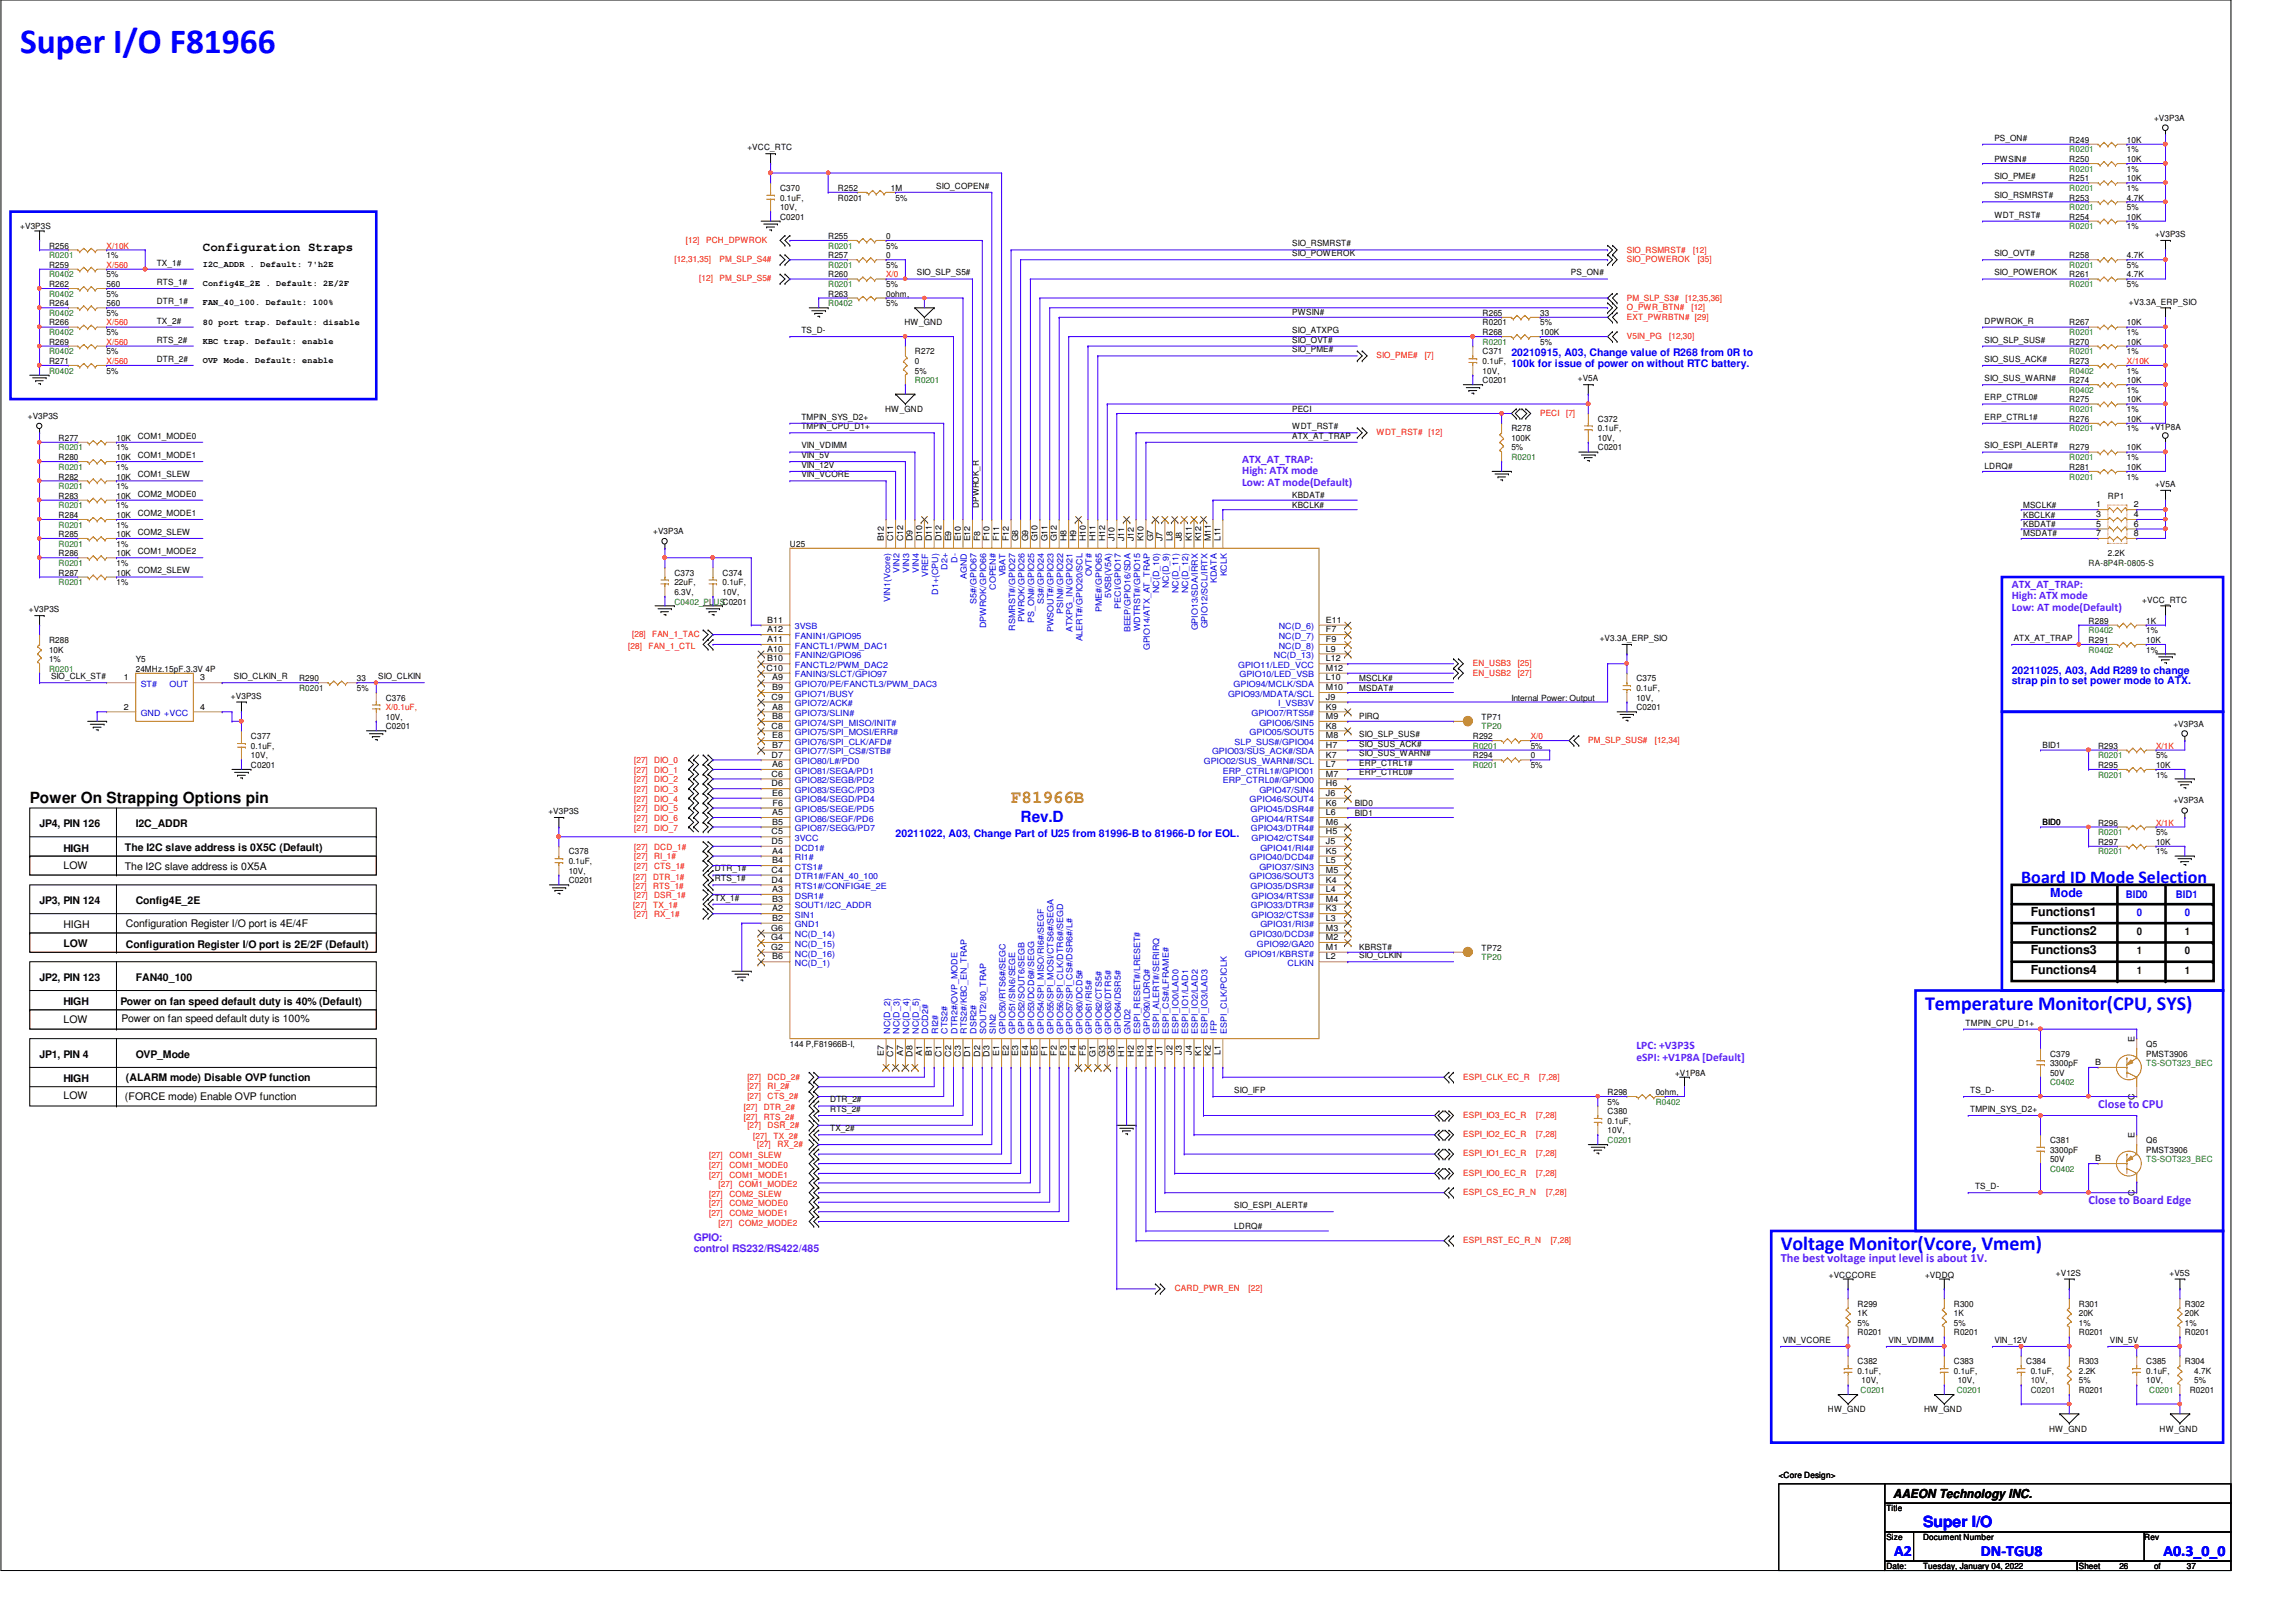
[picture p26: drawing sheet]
<svg xmlns="http://www.w3.org/2000/svg" width="297mm" height="210mm" viewBox="0 0 297 210" stroke-linecap="round" stroke-linejoin="round" font-family="sans-serif">
<defs><g id="words">
<text font-size="4.6" fill="#00f" x="2.6" y="6.9">Super I/O F81966</text>
<g font-size="2.6" fill="#00f">
<text x="249" y="130.6">Temperature Monitor(CPU, SYS)</text>
<text x="230.4" y="161.8">Voltage Monitor(Vcore, Vmem)</text>
</g>
<text font-size="2.3" fill="#cc8006" x="130.8" y="104">F81966B</text>
<text font-size="2.3" fill="#00f" x="261.5" y="114.2">Board ID Mode Selection</text>
<text font-size="2" x="3.8" y="103.9">Power On Strapping Options pin</text>
<g font-size="2" fill="#00f">
<text x="132" y="106.4">Rev.D</text>
<text x="248.8" y="197.7">Super I/O</text>
<text x="245.1" y="201.4">A2</text>
<text x="256.3" y="201.4">DN-TGU8</text>
<text x="279.9" y="201.4">A0.3_0_0</text>
</g>
<g font-size="1.6">
<text x="26.2" y="32.5">Configuration Straps</text>
<text x="262.7" y="118.5">Functions1</text>
<text x="262.7" y="121">Functions2</text>
<text x="262.7" y="123.5">Functions3</text>
<text x="262.7" y="126">Functions4</text>
<text x="244.9" y="193.8">AAEON Technology INC.</text>
</g>
<text font-size="1.6" fill="#00f" x="265.2" y="116">Mode</text>
<g font-size="1.6" fill="#8000ff">
<text x="271.4" y="143.4">Close to CPU</text>
<text x="270.2" y="155.9">Close to Board Edge</text>
<text x="230.4" y="163.3">The best voltage input level is about 1V.</text>
</g>
<g font-size="1.5" fill="#8000ff">
<text x="160.7" y="59.9">ATX_AT_TRAP:</text>
<text x="160.7" y="61.4">High: ATX mode</text>
<text x="160.7" y="62.9">Low: AT mode(Default)</text>
<text x="260.3" y="76.1">ATX_AT_TRAP:</text>
<text x="260.3" y="77.6">High: ATX mode</text>
<text x="260.3" y="79">Low: AT mode(Default)</text>
<text x="211.7" y="135.8">LPC: +V3P3S</text>
<text x="211.7" y="137.3">eSPI: +V1P8A [Default]</text>
</g>
<g font-size="1.4" fill="#00f">
<text x="195.5" y="46.1">20210915, A03, Change value of R268 from 0R to</text>
<text x="195.5" y="47.5">100k for issue of power on without RTC battery.</text>
<text x="260.3" y="87.2">20211025, A03, Add R289 to change</text>
<text x="260.3" y="88.6">strap pin to set power mode to ATX.</text>
<text x="115.9" y="108.3">20211022, A03, Change Part of U25 from 81996-B to 81966-D for EOL.</text>
<text x="275" y="116.2">BID0</text>
<text x="276.4" y="118.5">0</text>
<text x="281.5" y="116.2">BID1</text>
<text x="282.7" y="118.5">0</text>
</g>
<g font-size="1.4">
<text x="5.1" y="107.1">JP4, PIN 126</text>
<text x="17.6" y="107.1">I2C_ADDR</text>
<text x="8.2" y="112.5">LOW</text>
<text x="8.2" y="110.2">HIGH</text>
<text x="16.2" y="110.1">The I2C slave address is 0X5C (Default)</text>
<text x="16.2" y="112.6">The I2C slave address is 0X5A</text>
<text x="5.1" y="117">JP3, PIN 124</text>
<text x="16.3" y="120">Configuration Register I/O port is 4E/4F</text>
<text x="17.6" y="117">Config4E_2E</text>
<text x="8.2" y="122.5">LOW</text>
<text x="8.2" y="120.1">HIGH</text>
<text x="16.3" y="122.6">Configuration Register I/O port is 2E/2F (Default)</text>
<text x="276.4" y="121">0</text>
<text x="276.4" y="126">1</text>
<text x="276.4" y="123.5">1</text>
<text x="282.7" y="121">1</text>
<text x="282.7" y="123.5">0</text>
<text x="282.7" y="126">1</text>
<text x="5.1" y="127">JP2, PIN 123</text>
<text x="8.2" y="130.1">HIGH</text>
<text x="15.6" y="130.1">Power on fan speed default duty is 40% (Default)</text>
<text x="17.6" y="127">FAN40_100</text>
<text x="5.1" y="136.9">JP1, PIN 4</text>
<text x="8.2" y="132.4">LOW</text>
<text x="15.7" y="132.3">Power on fan speed default duty is 100%</text>
<text x="17.6" y="136.9">OVP_Mode</text>
<text x="8.2" y="140">HIGH</text>
<text x="8.2" y="142.2">LOW</text>
<text x="16.2" y="142.4">(FORCE mode) Enable OVP function</text>
<text x="16.3" y="139.9">(ALARM mode) Disable OVP function</text>
</g>
<g font-size="1.4" fill="#8000ff">
<text x="89.7" y="160.6">GPIO:</text>
<text x="89.7" y="162">control RS232/RS422/485</text>
</g>
<g font-size="1.1">
<text x="278.7" y="15.6">+V3P3A</text>
<text x="96.7" y="19.5">+VCC_RTC</text>
<text x="258" y="18.2">PS_ON#</text>
<text x="258" y="20.9">PWSIN#</text>
<text x="258" y="23.2">SIO_PME#</text>
<text x="267.7" y="18.5">R249</text>
<text x="267.7" y="23.5">R251</text>
<text x="267.7" y="21">R250</text>
<text x="275.2" y="18.5">10K</text>
<text x="275.2" y="19.7">1%</text>
<text x="275.2" y="23.5">10K</text>
<text x="275.2" y="21">10K</text>
<text x="275.2" y="22.2">1%</text>
<text x="2.6" y="29.7">+V3P3S</text>
<text x="100.9" y="24.7">C370</text>
<text x="100.9" y="26">0.1uF,</text>
<text x="100.9" y="27.2">10V,</text>
<text x="100.9" y="28.4">C0201</text>
<text x="108.4" y="24.7">R252</text>
<text x="108.4" y="26">R0201</text>
<text x="115.3" y="24.7">1M</text>
<text x="115.9" y="26">5%</text>
<text x="121.1" y="24.4">SIO_COPEN#</text>
<text x="258" y="25.7">SIO_RSMRST#</text>
<text x="258" y="28.2">WDT_RST#</text>
<text x="267.7" y="26">R253</text>
<text x="267.7" y="28.4">R254</text>
<text x="275.2" y="26">4.7K</text>
<text x="275.2" y="28.4">10K</text>
<text x="275.2" y="29.7">1%</text>
<text x="275.2" y="24.7">1%</text>
<text x="275.2" y="27.2">5%</text>
<text x="6.3" y="34.7">R259</text>
<text x="6.3" y="32.2">R256</text>
<text x="13.8" y="35.9">5%</text>
<text x="13.8" y="33.4">1%</text>
<text x="20.3" y="34.4">TX_1#</text>
<text x="26.2" y="34.5">I2C_ADDR . Default: 7'h2E</text>
<text x="107.1" y="30.9">R255</text>
<text x="107.1" y="35.9">R260</text>
<text x="107.1" y="33.4">R257</text>
<text x="114.6" y="30.9">0</text>
<text x="114.6" y="32.2">5%</text>
<text x="114.6" y="33.4">0</text>
<text x="114.6" y="34.7">5%</text>
<text x="118.6" y="35.6">SIO_SLP_S5#</text>
<text x="167.2" y="33.1">SIO_POWEROK</text>
<text x="167.2" y="31.9">SIO_RSMRST#</text>
<text x="203.2" y="35.6">PS_ON#</text>
<text x="258" y="33.1">SIO_OVT#</text>
<text x="258" y="35.6">SIO_POWEROK</text>
<text x="267.7" y="35.9">R261</text>
<text x="267.7" y="33.4">R258</text>
<text x="275.2" y="35.9">4.7K</text>
<text x="275.2" y="33.4">4.7K</text>
<text x="275.2" y="34.7">5%</text>
<text x="278.8" y="30.7">+V3P3S</text>
<text x="6.3" y="37.2">R262</text>
<text x="6.3" y="39.6">R264</text>
<text x="13.8" y="38.4">5%</text>
<text x="13.8" y="40.9">5%</text>
<text x="13.8" y="37.2">560</text>
<text x="13.8" y="39.6">560</text>
<text x="20.3" y="36.9">RTS_1#</text>
<text x="20.3" y="39.4">DTR_1#</text>
<text x="20.3" y="41.9">TX_2#</text>
<text x="26.2" y="42">80 port trap. Default: disable</text>
<text x="26.2" y="39.5">FAN_40_100. Default: 100%</text>
<text x="26.2" y="37">Config4E_2E . Default: 2E/2F</text>
<text x="107.1" y="38.4">R263</text>
<text x="114.6" y="37.2">5%</text>
<text x="114.6" y="38.4">0ohm,</text>
<text x="114.6" y="39.6">5%</text>
<text x="167.2" y="40.8">PWSIN#</text>
<text x="191.8" y="40.9">R265</text>
<text x="199.3" y="40.9">33</text>
<text x="256.7" y="41.9">DPWROK_R</text>
<text x="275.2" y="37.2">5%</text>
<text x="275.4" y="39.4">+V3.3A_ERP_SIO</text>
<text x="6.3" y="47.1">R271</text>
<text x="6.3" y="42.1">R266</text>
<text x="6.3" y="44.6">R269</text>
<text x="13.8" y="43.4">5%</text>
<text x="13.8" y="45.8">5%</text>
<text x="20.3" y="44.3">RTS_2#</text>
<text x="20.3" y="46.8">DTR_2#</text>
<text x="26.2" y="44.5">KBC trap. Default: enable</text>
<text x="26.2" y="47">OVP Mode. Default: enable</text>
<text x="103.7" y="43.1">TS_D-</text>
<text x="117" y="42.1">HW_GND</text>
<text x="118.4" y="45.8">R272</text>
<text x="118.4" y="47.1">0</text>
<text x="167.2" y="43.1">SIO_ATXPG</text>
<text x="167.2" y="45.6">SIO_PME#</text>
<text x="167.2" y="44.3">SIO_OVT#</text>
<text x="191.8" y="42.1">R0201</text>
<text x="191.8" y="43.4">R268</text>
<text x="191.8" y="45.8">C371</text>
<text x="191.8" y="47.1">0.1uF,</text>
<text x="199.3" y="42.1">5%</text>
<text x="199.3" y="43.4">100K</text>
<text x="199.3" y="44.6">5%</text>
<text x="256.7" y="46.8">SIO_SUS_ACK#</text>
<text x="256.7" y="44.3">SIO_SLP_SUS#</text>
<text x="267.7" y="42.1">R267</text>
<text x="267.7" y="44.6">R270</text>
<text x="267.7" y="47.1">R273</text>
<text x="275.2" y="42.1">10K</text>
<text x="275.2" y="43.4">1%</text>
<text x="275.2" y="44.6">10K</text>
<text x="275.2" y="45.8">1%</text>
<text x="13.8" y="48.3">5%</text>
<text x="114.5" y="53.3">HW_GND</text>
<text x="118.4" y="48.3">5%</text>
<text x="167.2" y="53.3">PECI</text>
<text x="191.8" y="48.3">10V,</text>
<text x="191.8" y="49.6">C0201</text>
<text x="204.1" y="49.4">+V5A</text>
<text x="256.7" y="51.8">ERP_CTRL0#</text>
<text x="256.7" y="49.3">SIO_SUS_WARN#</text>
<text x="267.7" y="52.1">R275</text>
<text x="267.7" y="49.6">R274</text>
<text x="275.2" y="52.1">10K</text>
<text x="275.2" y="53.3">1%</text>
<text x="275.2" y="49.6">10K</text>
<text x="275.2" y="50.8">1%</text>
<text x="275.2" y="48.3">1%</text>
<text x="3.6" y="54.2">+V3P3S</text>
<text x="7.6" y="59.6">R280</text>
<text x="7.6" y="57.1">R277</text>
<text x="15.1" y="59.6">10K</text>
<text x="15.1" y="57.1">10K</text>
<text x="15.1" y="58.3">1%</text>
<text x="17.8" y="56.8">COM1_MODE0</text>
<text x="17.8" y="59.3">COM1_MODE1</text>
<text x="103.7" y="59.3">VIN_5V</text>
<text x="103.7" y="58">VIN_VDIMM</text>
<text x="103.7" y="55.5">TMPIN_CPU_D1+</text>
<text x="103.7" y="54.3">TMPIN_SYS_D2+</text>
<text x="167.2" y="55.5">WDT_RST#</text>
<text x="167.2" y="56.8">ATX_AT_TRAP</text>
<text x="195.5" y="55.8">R278</text>
<text x="195.5" y="57.1">100K</text>
<text x="195.5" y="58.3">5%</text>
<text x="206.7" y="54.6">C372</text>
<text x="206.7" y="55.8">0.1uF,</text>
<text x="206.7" y="57.1">10V,</text>
<text x="206.7" y="58.3">C0201</text>
<text x="256.7" y="54.3">ERP_CTRL1#</text>
<text x="256.7" y="58">SIO_ESPI_ALERT#</text>
<text x="267.7" y="54.6">R276</text>
<text x="267.7" y="58.3">R279</text>
<text x="275.2" y="54.6">10K</text>
<text x="275.2" y="55.8">1%</text>
<text x="275.2" y="58.3">10K</text>
<text x="275.2" y="59.6">1%</text>
<text x="278.2" y="55.6">+V1P8A</text>
<text x="7.6" y="62.1">R282</text>
<text x="7.6" y="64.5">R283</text>
<text x="15.1" y="60.8">1%</text>
<text x="15.1" y="62.1">10K</text>
<text x="15.1" y="63.3">1%</text>
<text x="15.1" y="64.5">10K</text>
<text x="15.1" y="65.8">1%</text>
<text x="17.8" y="64.3">COM2_MODE0</text>
<text x="17.8" y="61.8">COM1_SLEW</text>
<text x="103.7" y="61.8">VIN_VCORE</text>
<text x="103.7" y="60.5">VIN_12V</text>
<text x="126.6" y="65.7" transform="rotate(-90 126.6 65.7)">DPWROK_R</text>
<text x="167.2" y="65.7">KBCLK#</text>
<text x="167.2" y="64.5">KBDAT#</text>
<text x="256.7" y="60.7">LDRQ#</text>
<text x="261.7" y="65.7">MSCLK#</text>
<text x="267.7" y="60.8">R281</text>
<text x="271.2" y="65.7">1</text>
<text x="272.7" y="64.5">RP1</text>
<text x="275.2" y="60.8">10K</text>
<text x="275.2" y="62.1">1%</text>
<text x="276.1" y="65.7">2</text>
<text x="278.8" y="63">+V5A</text>
<text x="7.6" y="69.5">R285</text>
<text x="7.6" y="67">R284</text>
<text x="15.1" y="69.5">10K</text>
<text x="15.1" y="70.7">1%</text>
<text x="15.1" y="67">10K</text>
<text x="15.1" y="68.3">1%</text>
<text x="17.8" y="66.8">COM2_MODE1</text>
<text x="17.8" y="69.2">COM2_SLEW</text>
<text x="17.8" y="71.7">COM1_MODE2</text>
<text x="84.5" y="69.1">+V3P3A</text>
<text x="102.2" y="70.7">U25</text>
<text x="114.3" y="70.1" transform="rotate(-90 114.3 70.1)">B12</text>
<text x="115.6" y="70.1" transform="rotate(-90 115.6 70.1)">C11</text>
<text x="116.8" y="70.1" transform="rotate(-90 116.8 70.1)">C12</text>
<text x="118.1" y="70.1" transform="rotate(-90 118.1 70.1)">D9</text>
<text x="119.3" y="70.1" transform="rotate(-90 119.3 70.1)">D10</text>
<text x="120.6" y="70.1" transform="rotate(-90 120.6 70.1)">D11</text>
<text x="121.8" y="70.1" transform="rotate(-90 121.8 70.1)">D12</text>
<text x="123.1" y="70.1" transform="rotate(-90 123.1 70.1)">E9</text>
<text x="124.3" y="70.1" transform="rotate(-90 124.3 70.1)">E10</text>
<text x="125.5" y="70.1" transform="rotate(-90 125.5 70.1)">E12</text>
<text x="126.8" y="70.1" transform="rotate(-90 126.8 70.1)">F8</text>
<text x="128" y="70.1" transform="rotate(-90 128 70.1)">F10</text>
<text x="129.3" y="70.1" transform="rotate(-90 129.3 70.1)">F11</text>
<text x="130.5" y="70.1" transform="rotate(-90 130.5 70.1)">F12</text>
<text x="131.7" y="70.1" transform="rotate(-90 131.7 70.1)">G8</text>
<text x="133" y="70.1" transform="rotate(-90 133 70.1)">G9</text>
<text x="134.2" y="70.1" transform="rotate(-90 134.2 70.1)">G10</text>
<text x="135.5" y="70.1" transform="rotate(-90 135.5 70.1)">G11</text>
<text x="136.7" y="70.1" transform="rotate(-90 136.7 70.1)">G12</text>
<text x="138" y="70.1" transform="rotate(-90 138 70.1)">H8</text>
<text x="139.2" y="70.1" transform="rotate(-90 139.2 70.1)">H9</text>
<text x="140.5" y="70.1" transform="rotate(-90 140.5 70.1)">H10</text>
<text x="141.7" y="70.1" transform="rotate(-90 141.7 70.1)">H11</text>
<text x="143" y="70.1" transform="rotate(-90 143 70.1)">H12</text>
<text x="144.2" y="70.1" transform="rotate(-90 144.2 70.1)">J10</text>
<text x="145.5" y="70.1" transform="rotate(-90 145.5 70.1)">J11</text>
<text x="146.7" y="70.1" transform="rotate(-90 146.7 70.1)">J12</text>
<text x="148" y="70.1" transform="rotate(-90 148 70.1)">K10</text>
<text x="149.2" y="70.1" transform="rotate(-90 149.2 70.1)">G7</text>
<text x="150.4" y="70.1" transform="rotate(-90 150.4 70.1)">J7</text>
<text x="151.7" y="70.1" transform="rotate(-90 151.7 70.1)">L8</text>
<text x="152.9" y="70.1" transform="rotate(-90 152.9 70.1)">J8</text>
<text x="154.2" y="70.1" transform="rotate(-90 154.2 70.1)">K11</text>
<text x="155.4" y="70.1" transform="rotate(-90 155.4 70.1)">K12</text>
<text x="156.6" y="70.1" transform="rotate(-90 156.6 70.1)">M11</text>
<text x="157.9" y="70.1" transform="rotate(-90 157.9 70.1)">L11</text>
<text x="261.7" y="69.4">MSDAT#</text>
<text x="261.7" y="68.2">KBDAT#</text>
<text x="261.7" y="67">KBCLK#</text>
<text x="271.2" y="66.9">3</text>
<text x="271.2" y="68.2">5</text>
<text x="271.2" y="69.4">7</text>
<text x="276.1" y="66.9">4</text>
<text x="276.1" y="68.2">6</text>
<text x="276.1" y="69.4">8</text>
<text x="7.6" y="72">R286</text>
<text x="7.6" y="74.5">R287</text>
<text x="15.1" y="72">10K</text>
<text x="15.1" y="73.2">1%</text>
<text x="15.1" y="74.5">10K</text>
<text x="15.1" y="75.7">1%</text>
<text x="17.8" y="74.2">COM2_SLEW</text>
<text x="87.2" y="74.5">C373</text>
<text x="87.2" y="75.7">22uF,</text>
<text x="87.2" y="77">6.3V,</text>
<text x="93.5" y="74.5">C374</text>
<text x="93.5" y="75.7">0.1uF,</text>
<text x="93.5" y="77">10V,</text>
<text x="272.7" y="72">2.2K</text>
<text x="277.2" y="78">+VCC_RTC</text>
<text x="3.7" y="79.2">+V3P3S</text>
<text x="6.3" y="83.2">R288</text>
<text x="99.3" y="80.6">B11</text>
<text x="99.3" y="81.8">A12</text>
<text x="99.3" y="83.1">A11</text>
<text x="171.5" y="83.1">F9</text>
<text x="171.5" y="81.8">F7</text>
<text x="171.5" y="80.6">E11</text>
<text x="207" y="83">+V3.3A_ERP_SIO</text>
<text x="260.5" y="82.9">ATX_AT_TRAP</text>
<text x="270.2" y="83.2">R291</text>
<text x="270.2" y="80.7">R289</text>
<text x="277.7" y="83.2">10K</text>
<text x="277.7" y="80.7">1K</text>
<text x="277.7" y="82">1%</text>
<text x="6.3" y="84.5">10K</text>
<text x="6.3" y="85.7">1%</text>
<text x="6.6" y="87.9">SIO_CLK_ST#</text>
<text x="16" y="88.1">1</text>
<text x="17.6" y="85.7">Y5</text>
<text x="17.6" y="87">24MHz.15pF.3.3V 4P</text>
<text x="25.9" y="88.1">3</text>
<text x="30.3" y="87.9">SIO_CLKIN_R</text>
<text x="38.7" y="88.2">R290</text>
<text x="46.2" y="88.2">33</text>
<text x="46.2" y="89.4">5%</text>
<text x="48.9" y="87.9">SIO_CLKIN</text>
<text x="99.2" y="86.8">C10</text>
<text x="99.3" y="84.3">A10</text>
<text x="99.3" y="85.6">B10</text>
<text x="99.9" y="88.1">A9</text>
<text x="99.9" y="89.3">B9</text>
<text x="171.5" y="89.3">M10</text>
<text x="171.5" y="88.1">L10</text>
<text x="171.5" y="86.8">M12</text>
<text x="171.5" y="85.6">L12</text>
<text x="171.5" y="84.3">L9</text>
<text x="175.8" y="88.1">MSCLK#</text>
<text x="175.8" y="89.4">MSDAT#</text>
<text x="211.7" y="88.2">C375</text>
<text x="211.7" y="89.4">0.1uF,</text>
<text x="277.7" y="84.5">1%</text>
<text x="16" y="91.8">2</text>
<text x="25.9" y="91.8">4</text>
<text x="29.9" y="90.4">+V3P3S</text>
<text x="32.5" y="95.6">C377</text>
<text x="49.9" y="90.7">C376</text>
<text x="49.9" y="93.2">10V,</text>
<text x="49.9" y="94.4">C0201</text>
<text x="99.8" y="90.6">C9</text>
<text x="99.8" y="94.3">C8</text>
<text x="99.9" y="91.8">A8</text>
<text x="99.9" y="93">B8</text>
<text x="99.9" y="95.5">E8</text>
<text x="171.5" y="95.5">M8</text>
<text x="171.5" y="94.3">K8</text>
<text x="171.5" y="93">M9</text>
<text x="171.5" y="91.8">K9</text>
<text x="171.5" y="90.6">J9</text>
<text x="175.8" y="95.4">SIO_SLP_SUS#</text>
<text x="175.8" y="93.1">PIRQ</text>
<text x="190.5" y="95.6">R292</text>
<text x="191.7" y="93.2">TP71</text>
<text x="195.5" y="90.7">Internal Power: Output</text>
<text x="211.7" y="90.7">10V,</text>
<text x="211.7" y="91.9">C0201</text>
<text x="281.2" y="94">+V3P3A</text>
<text x="32.5" y="96.9">0.1uF,</text>
<text x="32.5" y="98.1">10V,</text>
<text x="32.5" y="99.4">C0201</text>
<text x="99.8" y="98">D7</text>
<text x="99.8" y="100.5">C6</text>
<text x="99.8" y="101.8">D6</text>
<text x="99.9" y="96.8">B7</text>
<text x="99.9" y="99.3">A6</text>
<text x="171.5" y="101.8">H6</text>
<text x="171.5" y="100.5">M7</text>
<text x="171.5" y="99.3">L7</text>
<text x="171.5" y="98">K7</text>
<text x="171.5" y="96.8">H7</text>
<text x="175.8" y="100.3">ERP_CTRL0#</text>
<text x="175.8" y="99.1">ERP_CTRL1#</text>
<text x="175.8" y="97.9">SIO_SUS_WARN#</text>
<text x="175.8" y="96.6">SIO_SUS_ACK#</text>
<text x="190.5" y="98.1">R294</text>
<text x="198" y="96.9">5%</text>
<text x="198" y="98.1">0</text>
<text x="198" y="99.4">5%</text>
<text x="264.2" y="96.8">BID1</text>
<text x="271.4" y="96.9">R293</text>
<text x="271.4" y="99.4">R295</text>
<text x="278.9" y="98.1">5%</text>
<text x="278.9" y="99.4">10K</text>
<text x="278.9" y="100.6">1%</text>
<text x="70.9" y="105.4">+V3P3S</text>
<text x="99.8" y="108">C5</text>
<text x="99.9" y="103">E6</text>
<text x="99.9" y="105.5">A5</text>
<text x="99.9" y="106.7">B5</text>
<text x="99.9" y="104.3">F6</text>
<text x="171.5" y="108">H5</text>
<text x="171.5" y="106.7">M6</text>
<text x="171.5" y="105.5">L6</text>
<text x="171.5" y="104.3">K6</text>
<text x="171.5" y="103">J6</text>
<text x="175.3" y="105.5">BID1</text>
<text x="175.3" y="104.3">BID0</text>
<text x="264.2" y="106.8">BID0</text>
<text x="271.4" y="106.8">R296</text>
<text x="281.2" y="104">+V3P3A</text>
<text x="73.6" y="110.6">C378</text>
<text x="73.6" y="111.8">0.1uF,</text>
<text x="73.6" y="113.1">10V,</text>
<text x="92.5" y="112.8">DTR_1#</text>
<text x="99.8" y="109.2">D5</text>
<text x="99.8" y="112.9">C4</text>
<text x="99.9" y="110.5">A4</text>
<text x="99.9" y="111.7">B4</text>
<text x="171.5" y="112.9">M5</text>
<text x="171.5" y="111.7">L5</text>
<text x="171.5" y="110.5">K5</text>
<text x="171.5" y="109.2">J5</text>
<text x="271.4" y="109.3">R297</text>
<text x="278.9" y="108.1">5%</text>
<text x="278.9" y="109.3">10K</text>
<text x="278.9" y="110.6">1%</text>
<text x="73.6" y="114.3">C0201</text>
<text x="92.5" y="114">RTS_1#</text>
<text x="92.5" y="116.5">TX_1#</text>
<text x="99.8" y="114.2">D4</text>
<text x="99.9" y="115.4">A3</text>
<text x="99.9" y="116.7">B3</text>
<text x="99.9" y="117.9">A2</text>
<text x="99.9" y="119.2">B2</text>
<text x="171.5" y="119.2">L3</text>
<text x="171.5" y="117.9">K3</text>
<text x="171.5" y="116.7">M4</text>
<text x="171.5" y="115.4">L4</text>
<text x="171.5" y="114.2">K4</text>
<text x="99.8" y="120.4">G6</text>
<text x="99.8" y="121.7">G4</text>
<text x="99.8" y="122.9">G2</text>
<text x="99.9" y="124.2">B6</text>
<text x="171.5" y="124.2">L2</text>
<text x="171.5" y="122.9">M1</text>
<text x="171.5" y="121.7">M2</text>
<text x="171.5" y="120.4">M3</text>
<text x="175.8" y="124">SIO_CLKIN</text>
<text x="175.8" y="123">KBRST#</text>
<text x="191.7" y="123">TP72</text>
<text x="102.2" y="135.5">144 P,F81966B-I,</text>
<text x="114.3" y="136.7" transform="rotate(-90 114.3 136.7)">E7</text>
<text x="115.6" y="136.8" transform="rotate(-90 115.6 136.8)">C7</text>
<text x="116.8" y="136.7" transform="rotate(-90 116.8 136.7)">A7</text>
<text x="118.1" y="136.8" transform="rotate(-90 118.1 136.8)">D8</text>
<text x="119.3" y="136.7" transform="rotate(-90 119.3 136.7)">A1</text>
<text x="120.6" y="136.7" transform="rotate(-90 120.6 136.7)">B1</text>
<text x="121.8" y="136.8" transform="rotate(-90 121.8 136.8)">C1</text>
<text x="123.1" y="136.8" transform="rotate(-90 123.1 136.8)">C2</text>
<text x="124.3" y="136.8" transform="rotate(-90 124.3 136.8)">C3</text>
<text x="125.5" y="136.8" transform="rotate(-90 125.5 136.8)">D1</text>
<text x="126.8" y="136.8" transform="rotate(-90 126.8 136.8)">D2</text>
<text x="128" y="136.8" transform="rotate(-90 128 136.8)">D3</text>
<text x="129.3" y="136.7" transform="rotate(-90 129.3 136.7)">E1</text>
<text x="130.5" y="136.7" transform="rotate(-90 130.5 136.7)">E2</text>
<text x="131.7" y="136.7" transform="rotate(-90 131.7 136.7)">E3</text>
<text x="133" y="136.7" transform="rotate(-90 133 136.7)">E4</text>
<text x="134.2" y="136.7" transform="rotate(-90 134.2 136.7)">E5</text>
<text x="135.5" y="136.7" transform="rotate(-90 135.5 136.7)">F1</text>
<text x="136.7" y="136.7" transform="rotate(-90 136.7 136.7)">F2</text>
<text x="138" y="136.7" transform="rotate(-90 138 136.7)">F3</text>
<text x="139.2" y="136.7" transform="rotate(-90 139.2 136.7)">F4</text>
<text x="140.5" y="136.7" transform="rotate(-90 140.5 136.7)">F5</text>
<text x="141.7" y="136.8" transform="rotate(-90 141.7 136.8)">G1</text>
<text x="143" y="136.8" transform="rotate(-90 143 136.8)">G3</text>
<text x="144.2" y="136.8" transform="rotate(-90 144.2 136.8)">G5</text>
<text x="145.5" y="136.8" transform="rotate(-90 145.5 136.8)">H1</text>
<text x="146.7" y="136.8" transform="rotate(-90 146.7 136.8)">H2</text>
<text x="148" y="136.8" transform="rotate(-90 148 136.8)">H3</text>
<text x="149.2" y="136.8" transform="rotate(-90 149.2 136.8)">H4</text>
<text x="150.4" y="136.5" transform="rotate(-90 150.4 136.5)">J1</text>
<text x="151.7" y="136.5" transform="rotate(-90 151.7 136.5)">J2</text>
<text x="152.9" y="136.5" transform="rotate(-90 152.9 136.5)">J3</text>
<text x="154.2" y="136.5" transform="rotate(-90 154.2 136.5)">J4</text>
<text x="155.4" y="136.7" transform="rotate(-90 155.4 136.7)">K1</text>
<text x="156.6" y="136.7" transform="rotate(-90 156.6 136.7)">K2</text>
<text x="157.9" y="136.6" transform="rotate(-90 157.9 136.6)">L1</text>
<text x="254.3" y="132.7">TMPIN_CPU_D1+</text>
<text x="265.2" y="136.7">C379</text>
<text x="265.2" y="138">3300pF</text>
<text x="271.1" y="137.8">B</text>
<text x="276.1" y="134.8" transform="rotate(-90 276.1 134.8)">E</text>
<text x="277.7" y="135.5">Q5</text>
<text x="277.7" y="136.7">PMST3906</text>
<text x="107.4" y="143.9">RTS_2#</text>
<text x="107.4" y="142.7">DTR_2#</text>
<text x="159.7" y="141.4">SIO_IFP</text>
<text x="208" y="141.7">R298</text>
<text x="208" y="143">5%</text>
<text x="214.2" y="141.7">0ohm,</text>
<text x="216.7" y="139.2">+V1P8A</text>
<text x="254.9" y="141.4">TS_D-</text>
<text x="254.9" y="143.9">TMPIN_SYS_D2+</text>
<text x="265.2" y="139.2">50V</text>
<text x="276.1" y="142.4" transform="rotate(-90 276.1 142.4)">C</text>
<text x="107.4" y="146.4">TX_2#</text>
<text x="208" y="144.2">C380</text>
<text x="208" y="145.4">0.1uF,</text>
<text x="208" y="146.7">10V,</text>
<text x="265.2" y="147.9">C381</text>
<text x="265.2" y="149.2">3300pF</text>
<text x="276.1" y="147.2" transform="rotate(-90 276.1 147.2)">E</text>
<text x="277.7" y="147.9">Q6</text>
<text x="277.7" y="149.2">PMST3906</text>
<text x="255.5" y="153.9">TS_D-</text>
<text x="265.2" y="150.4">50V</text>
<text x="271.1" y="150.3">B</text>
<text x="276.1" y="154.8" transform="rotate(-90 276.1 154.8)">C</text>
<text x="159.7" y="156.3">SIO_ESPI_ALERT#</text>
<text x="159.7" y="159">LDRQ#</text>
<text x="236.6" y="165.4">+VCCCORE</text>
<text x="249" y="165.4">+VDDQ</text>
<text x="266" y="165.1">+V12S</text>
<text x="280.7" y="165.1">+V5S</text>
<text x="230.6" y="173.8">VIN_VCORE</text>
<text x="240.3" y="169.1">R299</text>
<text x="240.3" y="170.3">1K</text>
<text x="240.3" y="172.8">R0201</text>
<text x="240.3" y="171.6">5%</text>
<text x="244.3" y="173.8">VIN_VDIMM</text>
<text x="252.8" y="169.1">R300</text>
<text x="252.8" y="170.3">1K</text>
<text x="252.8" y="172.8">R0201</text>
<text x="252.8" y="171.6">5%</text>
<text x="258" y="173.8">VIN_12V</text>
<text x="268.9" y="169.1">R301</text>
<text x="268.9" y="170.3">20K</text>
<text x="268.9" y="172.8">R0201</text>
<text x="268.9" y="171.6">1%</text>
<text x="273" y="173.8">VIN_5V</text>
<text x="282.7" y="169.1">R302</text>
<text x="282.7" y="170.3">20K</text>
<text x="282.7" y="172.8">R0201</text>
<text x="282.7" y="171.6">1%</text>
<text x="240.3" y="176.5">C382</text>
<text x="240.3" y="177.8">0.1uF,</text>
<text x="240.8" y="179">10V,</text>
<text x="252.8" y="176.5">C383</text>
<text x="252.8" y="177.8">0.1uF,</text>
<text x="253.3" y="179">10V,</text>
<text x="262.1" y="176.5">C384</text>
<text x="262.7" y="177.8">0.1uF,</text>
<text x="268.9" y="176.5">R303</text>
<text x="268.9" y="177.8">2.2K</text>
<text x="268.9" y="179">5%</text>
<text x="277.7" y="176.5">C385</text>
<text x="277.7" y="177.8">0.1uF,</text>
<text x="277.7" y="179">10V,</text>
<text x="282.7" y="176.5">R304</text>
<text x="283.9" y="177.8">4.7K</text>
<text x="283.9" y="179">5%</text>
<text x="236.5" y="182.8">HW_GND</text>
<text x="248.9" y="182.8">HW_GND</text>
<text x="265.1" y="185.3">HW_GND</text>
<text x="268.9" y="180.3">R0201</text>
<text x="279.4" y="185.3">HW_GND</text>
<text x="283.3" y="180.3">R0201</text>
<text x="230.1" y="191.2">&lt;Core Design&gt;</text>
<text x="244" y="195.6">Title</text>
<text x="244" y="199.3">Size</text>
<text x="244" y="203.1">Date:</text>
<text x="248.8" y="199.3">Document Number</text>
<text x="248.8" y="203.1">Tuesday, January 04, 2022</text>
<text x="268.9" y="203.1">Sheet</text>
<text x="274.2" y="203.1">26</text>
<text x="277.4" y="199.3">Rev</text>
<text x="278.7" y="203.1">of</text>
<text x="282.9" y="203.1">37</text>
</g>
<g font-size="1.1" fill="#008000">
<text x="267.7" y="19.7">R0201</text>
<text x="267.7" y="22.2">R0201</text>
<text x="267.7" y="27.2">R0201</text>
<text x="267.7" y="29.7">R0201</text>
<text x="267.7" y="24.7">R0201</text>
<text x="6.3" y="35.9">R0402</text>
<text x="6.3" y="33.4">R0201</text>
<text x="107.1" y="32.2">R0201</text>
<text x="107.1" y="34.7">R0201</text>
<text x="267.7" y="34.7">R0201</text>
<text x="6.3" y="38.4">R0402</text>
<text x="6.3" y="40.9">R0402</text>
<text x="107.1" y="37.2">R0201</text>
<text x="107.1" y="39.6">R0402</text>
<text x="267.7" y="37.2">R0201</text>
<text x="6.3" y="43.4">R0402</text>
<text x="6.3" y="45.8">R0402</text>
<text x="191.8" y="44.6">R0201</text>
<text x="267.7" y="43.4">R0201</text>
<text x="267.7" y="45.8">R0201</text>
<text x="6.3" y="48.3">R0402</text>
<text x="118.4" y="49.6">R0201</text>
<text x="267.7" y="53.3">R0201</text>
<text x="267.7" y="50.8">R0402</text>
<text x="267.7" y="48.3">R0402</text>
<text x="7.6" y="58.3">R0201</text>
<text x="195.5" y="59.6">R0201</text>
<text x="267.7" y="55.8">R0201</text>
<text x="267.7" y="59.6">R0201</text>
<text x="7.6" y="60.8">R0201</text>
<text x="7.6" y="63.3">R0201</text>
<text x="7.6" y="65.8">R0201</text>
<text x="267.7" y="62.1">R0201</text>
<text x="7.6" y="70.7">R0201</text>
<text x="7.6" y="68.3">R0201</text>
<text x="7.6" y="73.2">R0201</text>
<text x="7.6" y="75.7">R0201</text>
<text x="87.2" y="78.2">C0402_PLUSC0201</text>
<text x="270.2" y="82">R0402</text>
<text x="6.3" y="87">R0201</text>
<text x="270.2" y="84.5">R0402</text>
<text x="191.7" y="94.4">TP20</text>
<text x="190.5" y="96.9">R0201</text>
<text x="190.5" y="99.4">R0201</text>
<text x="271.4" y="98.1">R0201</text>
<text x="271.4" y="100.6">R0201</text>
<text x="271.4" y="108.1">R0201</text>
<text x="271.4" y="110.6">R0201</text>
<text x="191.7" y="124.3">TP20</text>
<text x="277.7" y="138">TS-SOT323_BEC</text>
<text x="214.2" y="143">R0402</text>
<text x="265.2" y="140.5">C0402</text>
<text x="208" y="147.9">C0201</text>
<text x="265.2" y="151.6">C0402</text>
<text x="277.7" y="150.4">TS-SOT323_BEC</text>
<text x="240.7" y="180.3">C0201</text>
<text x="253.2" y="180.3">C0201</text>
<text x="278" y="180.3">C0201</text>
</g>
<g font-size="1.1" fill="#f00">
<text x="13.8" y="34.7">X/560</text>
<text x="13.8" y="32.2">X/10K</text>
<text x="87.2" y="33.9">[12,31,35]</text>
<text x="88.7" y="31.4">[12]</text>
<text x="91.4" y="31.4">PCH_DPWROK</text>
<text x="93.1" y="33.9">PM_SLP_S4#</text>
<text x="114.6" y="35.9">X/0</text>
<text x="210.5" y="33.9">SIO_POWEROK</text>
<text x="210.5" y="32.7">SIO_RSMRST#</text>
<text x="219" y="32.7">[12]</text>
<text x="219.7" y="33.9">[35]</text>
<text x="90.5" y="36.4">[12]</text>
<text x="93.1" y="36.4">PM_SLP_S5#</text>
<text x="210.5" y="38.9">PM_SLP_S3#</text>
<text x="210.5" y="40.1">O_PWR_BTN#</text>
<text x="210.5" y="41.4">EXT_PWRBTN# [29]</text>
<text x="218.1" y="38.9">[12,35,36]</text>
<text x="218.8" y="40.1">[12]</text>
<text x="13.8" y="47.1">X/560</text>
<text x="13.8" y="42.1">X/560</text>
<text x="13.8" y="44.6">X/560</text>
<text x="178.1" y="46.4">SIO_PME#</text>
<text x="184.3" y="46.4">[7]</text>
<text x="210.5" y="43.9">V5IN_PG</text>
<text x="215.9" y="43.9">[12,30]</text>
<text x="275.2" y="47.1">X/10K</text>
<text x="199.3" y="53.8">PECI</text>
<text x="202.6" y="53.8">[7]</text>
<text x="178.1" y="56.3">WDT_RST# [12]</text>
<text x="81.3" y="83.9">[28]</text>
<text x="81.8" y="82.5">[28]</text>
<text x="83.9" y="83.9">FAN_1_CTL</text>
<text x="84.4" y="82.5">FAN_1_TAC</text>
<text x="190.5" y="86.2">EN_USB3</text>
<text x="190.5" y="87.4">EN_USB2</text>
<text x="196.4" y="86.2">[25]</text>
<text x="196.4" y="87.4">[27]</text>
<text x="49.9" y="91.9">X/0.1uF,</text>
<text x="198" y="95.6">X/0</text>
<text x="82" y="98.8">[27]</text>
<text x="82" y="100">[27]</text>
<text x="82" y="101.3">[27]</text>
<text x="84.6" y="98.8">DIO_0</text>
<text x="84.6" y="100">DIO_1</text>
<text x="84.6" y="101.3">DIO_2</text>
<text x="205.5" y="96.1">PM_SLP_SUS#</text>
<text x="214.1" y="96.1">[12,34]</text>
<text x="278.9" y="96.9">X/1K</text>
<text x="82" y="102.5">[27]</text>
<text x="82" y="103.8">[27]</text>
<text x="82" y="105">[27]</text>
<text x="82" y="106.2">[27]</text>
<text x="82" y="107.5">[27]</text>
<text x="84.6" y="102.5">DIO_3</text>
<text x="84.6" y="103.8">DIO_4</text>
<text x="84.6" y="105">DIO_5</text>
<text x="84.6" y="106.2">DIO_6</text>
<text x="84.6" y="107.5">DIO_7</text>
<text x="278.9" y="106.8">X/1K</text>
<text x="81.9" y="113.8">[27]</text>
<text x="82" y="111.2">[27]</text>
<text x="82" y="110">[27]</text>
<text x="82" y="112.4">[27]</text>
<text x="84.5" y="113.8">DTR_1#</text>
<text x="84.6" y="110">DCD_1#</text>
<text x="84.6" y="111.2">RI_1#</text>
<text x="84.6" y="112.4">CTS_1#</text>
<text x="81.9" y="117.6">[27]</text>
<text x="81.9" y="115.1">[27]</text>
<text x="82" y="118.7">[27]</text>
<text x="82" y="116.2">[27]</text>
<text x="84.5" y="115.1">RTS_1#</text>
<text x="84.5" y="117.6">TX_1#</text>
<text x="84.6" y="116.2">DSR_1#</text>
<text x="84.6" y="118.7">RX_1#</text>
<text x="96.2" y="143.7">[27]</text>
<text x="96.7" y="141">[27]</text>
<text x="96.7" y="139.7">[27]</text>
<text x="96.7" y="142.2">[27]</text>
<text x="98.8" y="143.7">DTR_2#</text>
<text x="99.3" y="139.7">DCD_2#</text>
<text x="99.3" y="141">RI_2#</text>
<text x="99.3" y="142.2">CTS_2#</text>
<text x="189.3" y="139.7">ESPI_CLK_EC_R</text>
<text x="199.1" y="139.7">[7,28]</text>
<text x="91.7" y="149.9">[27]</text>
<text x="94.4" y="149.9">COM1_SLEW</text>
<text x="96.2" y="144.9">[27]</text>
<text x="96.7" y="145.9">[27]</text>
<text x="97.4" y="147.4">[27]</text>
<text x="98" y="148.4">[27]</text>
<text x="98.8" y="144.9">RTS_2#</text>
<text x="99.3" y="145.9">DSR_2#</text>
<text x="100.1" y="147.4">TX_2#</text>
<text x="100.6" y="148.4">RX_2#</text>
<text x="189.3" y="144.7">ESPI_IO3_EC_R</text>
<text x="189.3" y="147.2">ESPI_IO2_EC_R</text>
<text x="189.3" y="149.6">ESPI_IO1_EC_R</text>
<text x="198.8" y="144.7">[7,28]</text>
<text x="198.8" y="147.2">[7,28]</text>
<text x="198.8" y="149.6">[7,28]</text>
<text x="91.7" y="151.2">[27]</text>
<text x="91.7" y="152.4">[27]</text>
<text x="91.7" y="154.9">[27]</text>
<text x="93" y="153.6">[27]</text>
<text x="94.4" y="151.2">COM1_MODE0</text>
<text x="94.4" y="152.4">COM1_MODE1</text>
<text x="94.4" y="154.9">COM2_SLEW</text>
<text x="95.6" y="153.6">COM1_MODE2</text>
<text x="189.3" y="152.1">ESPI_IO0_EC_R</text>
<text x="189.3" y="154.6">ESPI_CS_EC_R_N</text>
<text x="198.8" y="152.1">[7,28]</text>
<text x="200" y="154.6">[7,28]</text>
<text x="91.7" y="156.1">[27]</text>
<text x="91.7" y="157.4">[27]</text>
<text x="93" y="158.6">[27]</text>
<text x="94.4" y="156.1">COM2_MODE0</text>
<text x="94.4" y="157.4">COM2_MODE1</text>
<text x="95.6" y="158.6">COM2_MODE2</text>
<text x="189.3" y="160.9">ESPI_RST_EC_R_N</text>
<text x="200.6" y="160.9">[7,28]</text>
<text x="152" y="167.1">CARD_PWR_EN</text>
<text x="161.5" y="167.1">[22]</text>
</g>
<g font-size="1.1" fill="#00c">
<text x="115.1" y="77.9" transform="rotate(-90 115.1 77.9)">VIN1(Vcore)</text>
<text x="116.4" y="74.2" transform="rotate(-90 116.4 74.2)">VIN2</text>
<text x="117.6" y="74.2" transform="rotate(-90 117.6 74.2)">VIN3</text>
<text x="118.9" y="74.2" transform="rotate(-90 118.9 74.2)">VIN4</text>
<text x="120.1" y="74.7" transform="rotate(-90 120.1 74.7)">VREF</text>
<text x="121.4" y="77" transform="rotate(-90 121.4 77)">D1+(CPU)</text>
<text x="122.6" y="73.7" transform="rotate(-90 122.6 73.7)">D2+</text>
<text x="123.9" y="72.8" transform="rotate(-90 123.9 72.8)">D-</text>
<text x="125.1" y="74.9" transform="rotate(-90 125.1 74.9)">AGND</text>
<text x="128.8" y="76.3" transform="rotate(-90 128.8 76.3)">COPEN#</text>
<text x="130.1" y="74.6" transform="rotate(-90 130.1 74.6)">VBAT</text>
<text x="141.3" y="74.6" transform="rotate(-90 141.3 74.6)">OVT#</text>
<text x="143.8" y="77.4" transform="rotate(-90 143.8 77.4)">5VSB(V5A)</text>
<text x="150" y="76.8" transform="rotate(-90 150 76.8)">NC(D_10)</text>
<text x="151.2" y="76.2" transform="rotate(-90 151.2 76.2)">NC(D_9)</text>
<text x="152.5" y="76.8" transform="rotate(-90 152.5 76.8)">NC(D_11)</text>
<text x="153.7" y="76.8" transform="rotate(-90 153.7 76.8)">NC(D_12)</text>
<text x="157.4" y="75.4" transform="rotate(-90 157.4 75.4)">KDATA</text>
<text x="158.7" y="74.6" transform="rotate(-90 158.7 74.6)">KCLK</text>
<text x="102.8" y="81.4">3VSB</text>
<text x="102.8" y="82.7">FANIN1/GPIO95</text>
<text x="102.8" y="83.9">FANCTL1/PWM_DAC1</text>
<text x="126.3" y="78.1" transform="rotate(-90 126.3 78.1)">S5#/GPIO67</text>
<text x="127.6" y="81.3" transform="rotate(-90 127.6 81.3)">DPWROK/GPIO66</text>
<text x="131.3" y="81.6" transform="rotate(-90 131.3 81.6)">RSMRST#/GPIO27</text>
<text x="132.5" y="80.4" transform="rotate(-90 132.5 80.4)">PWROK/GPIO26</text>
<text x="133.8" y="80.6" transform="rotate(-90 133.8 80.6)">PS_ON#/GPIO25</text>
<text x="135" y="78.1" transform="rotate(-90 135 78.1)">S3#/GPIO24</text>
<text x="136.3" y="81.8" transform="rotate(-90 136.3 81.8)">PWSOUT#/GPIO23</text>
<text x="137.5" y="79.4" transform="rotate(-90 137.5 79.4)">PSIN#/GPIO22</text>
<text x="138.8" y="81.8" transform="rotate(-90 138.8 81.8)">ATXPG_IN/GPIO21</text>
<text x="140" y="83" transform="rotate(-90 140 83)">ALERT#/GPIO20/SCL</text>
<text x="142.5" y="79.2" transform="rotate(-90 142.5 79.2)">PME#/GPIO65</text>
<text x="145" y="78.8" transform="rotate(-90 145 78.8)">PECI/GPIO17</text>
<text x="146.3" y="81.8" transform="rotate(-90 146.3 81.8)">BEEP/GPIO16/SDA</text>
<text x="147.5" y="81.7" transform="rotate(-90 147.5 81.7)">WDTRST#/GPIO15</text>
<text x="155" y="81.6" transform="rotate(-90 155 81.6)">GPIO13/SDA/IRRX</text>
<text x="156.2" y="81.3" transform="rotate(-90 156.2 81.3)">GPIO12/SCL/IRTX</text>
<text x="165.4" y="83.9">NC(D_8)</text>
<text x="165.4" y="82.7">NC(D_7)</text>
<text x="165.4" y="81.4">NC(D_6)</text>
<text x="18.2" y="88.9">ST#</text>
<text x="21.9" y="88.9">OUT</text>
<text x="102.8" y="85.2">FANIN2/GPIO96</text>
<text x="102.8" y="86.4">FANCTL2/PWM_DAC2</text>
<text x="102.8" y="87.7">FANIN3/SLCT/GPIO97</text>
<text x="102.8" y="88.9">GPIO70/PE/FANCTL3/PWM_DAC3</text>
<text x="148.8" y="84.2" transform="rotate(-90 148.8 84.2)">GPIO14/ATX_AT_TRAP</text>
<text x="159.6" y="88.9">GPIO94/MCLK/SDA</text>
<text x="160.2" y="86.4">GPIO11/LED_VCC</text>
<text x="160.4" y="87.7">GPIO10/LED_VSB</text>
<text x="164.8" y="85.2">NC(D_13)</text>
<text x="18.2" y="92.7">GND +VCC</text>
<text x="102.8" y="90.2">GPIO71/BUSY</text>
<text x="102.8" y="91.4">GPIO72/ACK#</text>
<text x="102.8" y="92.7">GPIO73/SLIN#</text>
<text x="102.8" y="93.9">GPIO74/SPI_MISO/INIT#</text>
<text x="102.8" y="95.1">GPIO75/SPI_MOSI/ERR#</text>
<text x="158.9" y="90.2">GPIO93/MDATA/SCL</text>
<text x="161.7" y="95.1">GPIO05/SOUT5</text>
<text x="161.9" y="92.7">GPIO07/RTS5#</text>
<text x="162.9" y="93.9">GPIO06/SIN5</text>
<text x="165.4" y="91.4">I_VSB3V</text>
<text x="102.8" y="96.4">GPIO76/SPI_CLK/AFD#</text>
<text x="102.8" y="97.6">GPIO77/SPI_CS#/STB#</text>
<text x="102.8" y="98.9">GPIO80/L#/PD0</text>
<text x="102.8" y="100.1">GPIO81/SEGA/PD1</text>
<text x="102.8" y="101.3">GPIO82/SEGB/PD2</text>
<text x="155.7" y="98.9">GPIO02/SUS_WARN#/SCL</text>
<text x="156.8" y="97.6">GPIO03/SUS_ACK#/SDA</text>
<text x="158.2" y="101.3">ERP_CTRL0#/GPIO00</text>
<text x="158.2" y="100.1">ERP_CTRL1#/GPIO01</text>
<text x="159.7" y="96.4">SLP_SUS#/GPIO04</text>
<text x="102.8" y="102.6">GPIO83/SEGC/PD3</text>
<text x="102.8" y="103.8">GPIO84/SEGD/PD4</text>
<text x="102.8" y="105.1">GPIO85/SEGE/PD5</text>
<text x="102.8" y="106.3">GPIO86/SEGF/PD6</text>
<text x="102.8" y="107.6">GPIO87/SEGG/PD7</text>
<text x="161.7" y="103.8">GPIO46/SOUT4</text>
<text x="161.8" y="105.1">GPIO45/DSR4#</text>
<text x="161.8" y="107.6">GPIO43/DTR4#</text>
<text x="161.9" y="106.3">GPIO44/RTS4#</text>
<text x="162.9" y="102.6">GPIO47/SIN4</text>
<text x="102.8" y="108.8">3VCC</text>
<text x="102.8" y="110.1">DCD1#</text>
<text x="102.8" y="111.3">RI1#</text>
<text x="102.8" y="112.6">CTS1#</text>
<text x="102.8" y="113.8">DTR1#/FAN_40_100</text>
<text x="161.7" y="113.8">GPIO36/SOUT3</text>
<text x="161.7" y="111.3">GPIO40/DCD4#</text>
<text x="161.9" y="108.8">GPIO42/CTS4#</text>
<text x="162.9" y="112.6">GPIO37/SIN3</text>
<text x="163.1" y="110.1">GPIO41/RI4#</text>
<text x="102.8" y="115.1">RTS1#/CONFIG4E_2E</text>
<text x="102.8" y="116.3">DSR1#</text>
<text x="102.8" y="117.6">SOUT1/I2C_ADDR</text>
<text x="102.8" y="118.8">SIN1</text>
<text x="161.8" y="115.1">GPIO35/DSR3#</text>
<text x="161.8" y="117.6">GPIO33/DTR3#</text>
<text x="161.9" y="118.8">GPIO32/CTS3#</text>
<text x="161.9" y="116.3">GPIO34/RTS3#</text>
<text x="102.8" y="120">GND1</text>
<text x="102.8" y="121.3">NC(D_14)</text>
<text x="102.8" y="122.5">NC(D_15)</text>
<text x="102.8" y="123.8">NC(D_16)</text>
<text x="102.8" y="125">NC(D_1)</text>
<text x="161" y="123.8">GPIO91/KBRST#</text>
<text x="161.7" y="121.3">GPIO30/DCD3#</text>
<text x="162.6" y="122.5">GPIO92/GA20</text>
<text x="163.1" y="120">GPIO31/RI3#</text>
<text x="166.6" y="125">CLKIN</text>
<text x="115.1" y="133.8" transform="rotate(-90 115.1 133.8)">NC(D_2)</text>
<text x="116.4" y="133.8" transform="rotate(-90 116.4 133.8)">NC(D_3)</text>
<text x="117.6" y="133.8" transform="rotate(-90 117.6 133.8)">NC(D_4)</text>
<text x="118.9" y="133.8" transform="rotate(-90 118.9 133.8)">NC(D_5)</text>
<text x="120.1" y="133.8" transform="rotate(-90 120.1 133.8)">DCD2#</text>
<text x="121.4" y="133.8" transform="rotate(-90 121.4 133.8)">RI2#</text>
<text x="122.6" y="133.8" transform="rotate(-90 122.6 133.8)">CTS2#</text>
<text x="123.9" y="133.8" transform="rotate(-90 123.9 133.8)">DTR2#/OVP_MODE</text>
<text x="125.1" y="133.8" transform="rotate(-90 125.1 133.8)">RTS2#/KBC_EN_TRAP</text>
<text x="126.3" y="133.8" transform="rotate(-90 126.3 133.8)">DSR2#</text>
<text x="127.6" y="133.8" transform="rotate(-90 127.6 133.8)">SOUT2/80_TRAP</text>
<text x="128.8" y="133.8" transform="rotate(-90 128.8 133.8)">SIN2</text>
<text x="130.1" y="133.8" transform="rotate(-90 130.1 133.8)">GPIO50/RTS6#/SEGC</text>
<text x="131.3" y="133.8" transform="rotate(-90 131.3 133.8)">GPIO51/SIN6/SEGE</text>
<text x="132.5" y="133.8" transform="rotate(-90 132.5 133.8)">GPIO52/SOUT6/SEGB</text>
<text x="133.8" y="133.8" transform="rotate(-90 133.8 133.8)">GPIO53/DCD6#/SEGG</text>
<text x="135" y="133.8" transform="rotate(-90 135 133.8)">GPIO54/SPI_MISO/RI6#/SEGF</text>
<text x="136.3" y="133.8" transform="rotate(-90 136.3 133.8)">GPIO55/SPI_MOSI/CTS6#/SEGA</text>
<text x="137.5" y="133.8" transform="rotate(-90 137.5 133.8)">GPIO56/SPI_CLK/DTR6#/SEGD</text>
<text x="138.8" y="133.8" transform="rotate(-90 138.8 133.8)">GPIO57/SPI_CS#/DSR6#/L#</text>
<text x="140" y="133.8" transform="rotate(-90 140 133.8)">GPIO60/DCD5#</text>
<text x="141.3" y="133.8" transform="rotate(-90 141.3 133.8)">GPIO61/RI5#</text>
<text x="142.5" y="133.8" transform="rotate(-90 142.5 133.8)">GPIO62/CTS5#</text>
<text x="143.8" y="133.8" transform="rotate(-90 143.8 133.8)">GPIO63/DTR5#</text>
<text x="145" y="133.8" transform="rotate(-90 145 133.8)">GPIO64/DSR5#</text>
<text x="146.3" y="133.8" transform="rotate(-90 146.3 133.8)">GND2</text>
<text x="147.5" y="133.8" transform="rotate(-90 147.5 133.8)">ESPI_RESET#/LRESET#</text>
<text x="148.8" y="133.8" transform="rotate(-90 148.8 133.8)">GPIO90/LDRQ#</text>
<text x="150" y="133.8" transform="rotate(-90 150 133.8)">ESPI_ALERT#/SERIRQ</text>
<text x="151.2" y="133.8" transform="rotate(-90 151.2 133.8)">ESPI_CS#/LFRAME#</text>
<text x="152.5" y="133.8" transform="rotate(-90 152.5 133.8)">ESPI_IO0/LAD0</text>
<text x="153.7" y="133.8" transform="rotate(-90 153.7 133.8)">ESPI_IO1/LAD1</text>
<text x="155" y="133.8" transform="rotate(-90 155 133.8)">ESPI_IO2/LAD2</text>
<text x="156.2" y="133.8" transform="rotate(-90 156.2 133.8)">ESPI_IO3/LAD3</text>
<text x="157.4" y="133.8" transform="rotate(-90 157.4 133.8)">IFP</text>
<text x="158.7" y="133.8" transform="rotate(-90 158.7 133.8)">ESPI_CLK/PCICLK</text>
</g>
<g font-size="1.1" fill="#004000">
<text x="270.2" y="73.2">RA-8P4R-0805-S</text>
<text x="38.7" y="89.4">R0201</text>
<text x="262.7" y="180.3">C0201</text>
</g>
<text font-size="1.1" fill="#400000" x="262.7" y="179">10V,</text>
</g></defs>
<g fill="none" stroke="#000" stroke-width=".13">
<path d="M.1 0h288.5v203.2h-288.5zM99.1 19.9h1.2M99.7 19.9v1.3M100.3 19.9h.1M280.2 17.4h.1M280.2 16.9v.5M4.5 29.9h1.2M5.1 31.1h.1M5.1 29.9v1.2M5.7 29.9h.1M98.5 28.6h2.4M98.8 29h1.8"/>
<path d="M99.2 29.4h.1M99.2 29.4h1M99.6 29.8h.2M99.7 21.2h.1M99.8 29.8h.1M100.6 29h.1M100.9 28.6h.1M100.9 33h.1M100.9 34.2h.1M100.9 35.5h.1M100.9 36.7h.1M100.9 33l.7 .6-.7 .6"/>
<path d="M100.9 35.5l.7 .6-.7 .6M101.6 34.2h.1M101.6 33h.1M101.6 36.7h.1M101.6 35.5h.1M101.6 31.7h.1M101.6 30.5h.1M101.6 33l.6 .6-.6 .6M101.6 35.5l.6 .6-.6 .6M101.6 30.5l-.7 .6 .7 .6M102.2 31.7h.1M102.2 30.5h.1"/>
<path d="M102.2 30.5l-.6 .6 .6 .6M104.7 39.8h2.4M107.1 39.8h.1M118.4 39.8h.1M118.4 39.8h2.5M118.4 39.8l1.2 1.3M120.9 39.8h.1M120.9 39.8l-1.3 1.3M208 34.2h.1M208 33h.1M208 31.7h.1M208 39.2h.1"/>
<path d="M208 33l.6 .6-.6 .6M208 31.7l.6 .6-.6 .7M208 39.2l.6 .6-.6 .7M208.6 34.2h.1M208.6 33h.1M208.6 31.7h.1M208.6 38h.1M208.6 39.2h.1M208.6 33l.6 .6-.6 .6M208.6 31.7l.6 .6-.6 .7M208.6 38l-.6 .6 .6 .6M208.6 39.2l.6 .6-.6 .7"/>
<path d="M209.2 39.2h.1M209.2 38h.1M209.2 38l-.6 .6 .6 .6M279.5 31.1h1.3M279.5 39.8h1.3M280.2 32.3h.1M280.2 31.1v1.2M280.2 39.8v1.3M280.8 31.1h.1M280.8 39.8h.1M3.8 48.6h2.5M4.2 48.9h1.8"/>
<path d="M4.6 49.3h.1M4.6 49.3h1M5 49.7h.2M5.1 56h.1M5.1 55.5v.5M5.2 49.7h.1M6 48.9h.1M6.3 48.6h.1M105 40.2h1.8M105.4 40.6h.1M105.4 40.6h1M105.8 40.9h.2"/>
<path d="M106 40.9h.1M106.8 40.2h.1M115.9 51h.1M115.9 51h2.5M115.9 51l1.2 1.3M117.1 52.3h.1M118.4 51h.1M118.4 51l-1.3 1.3M119.6 41.1h.1M175.6 56.6h.1M175.6 55.4h.1M175.6 46.7h.1"/>
<path d="M175.6 45.4h.1M175.6 55.4l.6 .6-.6 .6M175.6 45.4l.6 .7-.6 .6M176.2 56.6h.1M176.2 55.4h.1M176.2 46.7h.1M176.2 45.4h.1M176.2 55.4l.7 .6-.7 .6M176.2 45.4l.7 .7-.7 .6M189.3 49.8h2.5M189.7 50.2h1.7M190 50.5h.1"/>
<path d="M190 50.5h1M190.4 50.9h.3M190.7 50.9h.1M191.4 50.2h.1M191.8 49.8h.1M196.2 52.9h.1M196.2 54.1h.1M196.2 52.9l-.7 .6 .7 .6M196.6 54.1h.1M196.6 52.9h.1M196.6 52.9l-.6 .6 .6 .6M196.9 54.1h.1"/>
<path d="M196.9 52.9h.1M196.9 52.9l.6 .6-.6 .6M197.4 52.9h.1M197.4 54.1h.1M197.4 52.9l.6 .6-.6 .6M204.3 58.5h2.4M204.6 58.9h1.8M204.8 49.8h1.3M205 59.2h.1M205 59.2h1M205.4 59.6h.2M205.5 51h.1"/>
<path d="M205.5 49.8v1.2M205.6 59.6h.1M206.1 49.8h.1M206.4 58.9h.1M206.7 58.5h.1M208 40.5h.1M208.6 40.5h.1M208.6 41.7h.1M208.6 42.9h.1M208.6 44.2h.1M208.6 40.5l-.6 .6 .6 .6M208.6 42.9l-.6 .7 .6 .6"/>
<path d="M209.2 41.7h.1M209.2 40.5h.1M209.2 44.2h.1M209.2 42.9h.1M209.2 40.5l-.6 .6 .6 .6M209.2 42.9l-.6 .7 .6 .6M280.2 41.1h.1M280.2 57.2h.1M280.2 56.8v.4M4.5 79.7h1.2M5.1 79.7v1.2M5.7 79.7h.1"/>
<path d="M84.7 78.4h2.5M85.1 78.8h1.8M85.5 79.2h.1M85.5 79.2h1M85.9 79.5h.2M86 71h.1M86 70.4v.6M86.1 79.5h.1M86.9 78.8h.1M87.2 78.4h.1M91 78.4h2.5M91.4 78.8h1.7"/>
<path d="M91.7 79.2h.1M91.7 79.2h1M92.1 79.5h.3M92.4 79.5h.1M93.1 78.8h.1M93.5 78.4h.1M193 61h2.5M193.4 61.3h1.8M193.8 61.7h.1M193.8 61.7h1M194.1 62.1h.3M194.4 62.1h.1"/>
<path d="M195.2 61.3h.1M195.5 61h.1M279.5 78.4h1.3M279.5 63.5h1.3M280.2 64.7h.1M280.2 79.7h.1M280.2 63.5v1.2M280.2 78.4v1.3M280.8 63.5h.1M280.8 78.4h.1M5.1 80.9h.1M11.3 93.3h2.5"/>
<path d="M11.7 93.7h1.8M12.1 94.1h.1M12.1 94.1h1M12.4 94.4h.3M12.7 94.4h.1M13.5 93.7h.1M13.8 93.3h.1M30 99.6h2.5M30.3 99.9h1.8M30.6 90.8h1.3M31.2 92.1h.1M31.2 90.8v1.3"/>
<path d="M31.9 90.8h.1M32.1 99.9h.1M32.5 99.6h.1M47.4 94.6h2.5M47.8 95h1.7M48.2 95.3h.1M48.2 95.3h.9M48.6 95.7h.2M48.8 95.7h.1M49.5 95h.1M49.9 94.6h.1M89.1 98.3h.1"/>
<path d="M89.1 99.6h.1M89.1 98.3l.6 .6-.6 .7M89.1 99.6l.6 .6-.6 .6M89.7 98.3h.1M89.7 99.6h.1M89.7 98.3l.7 .6-.7 .7M89.7 97.7l-.6 .6M89.7 99.6l.7 .6-.7 .6M90.4 97.7l-.7 .6M91 81.5h.1M91 82.8h.1M91 98.9h.1"/>
<path d="M91 97.7h.1M91 81.5l.6 .6-.6 .7M91 97.7l.6 .6-.6 .6M91 98.9l.6 .7-.6 .6M91.6 82.8h.1M91.6 81.5h.1M91.6 84h.1M91.6 97.7h.1M91.6 98.9h.1M91.6 81.5l.6 .6-1.2 1.3 .6 .6M91.6 97.7l.6 .6-.6 .6M91.6 98.9l.6 .7-.6 .6"/>
<path d="M92.2 82.8h.1M92.2 84h.1M92.2 82.8l-.6 .6 .6 .6M188 86.5h.1M188 85.3h.1M188 87.8h.1M188 85.3l.7 .6-.7 .6M188 86.5l.7 .6-.7 .7M188.7 86.5h.1M188.7 85.3h.1M188.7 87.8h.1M188.7 85.3l.6 .6-.6 .6"/>
<path d="M188.7 86.5l.6 .6-.6 .7M203.6 95.2h.1M203.6 96.5h.1M203.6 95.2l-.6 .6 .6 .7M204.3 96.5h.1M204.3 95.2h.1M204.3 95.2l-.7 .6 .7 .7M209.2 92.1h2.5M209.6 92.5h1.7M209.8 83.4h1.3M210 92.8h.1M210 92.8h.9"/>
<path d="M210.4 93.2h.2M210.5 84.6h.1M210.5 83.4v1.2M210.6 93.2h.1M211.1 83.4h.1M211.3 92.5h.1M211.7 92.1h.1M278.9 84.6h2.5M279.3 85h1.7M279.7 85.4h.1M279.7 85.4h1M280 85.8h.3"/>
<path d="M280.3 85.8h.1M281 85h.1M281.4 84.6h.1M282.7 95.8h.1M282.7 95.3v.5M3.8 114.5h44.9v8.7h-44.9zM3.8 104.6h44.9v8.6h-44.9zM3.8 110.8h.1M3.8 118.2h44.9M3.8 110.8h44.9M3.8 108.3h44.9M15.1 113.2h.1"/>
<path d="M15.1 104.6v8.6M15.1 114.5v8.7M30.7 100.3h.1M30.7 100.3h1M31.1 100.7h.3M31.4 100.7h.1M48.7 118.2h.1M48.7 108.3h.1M71.1 114.5h2.5M71.5 114.9h1.7M71.7 105.8h1.2M71.8 115.2h.1"/>
<path d="M71.8 115.2h1M72.2 115.6h.2M72.3 107h.1M72.3 105.8v1.2M72.4 115.6h.1M72.9 105.8h.1M73.2 114.9h.1M73.6 114.5h.1M89.1 100.8h.1M89.1 102.1h.1M89.1 103.3h.1M89.1 104.6h.1"/>
<path d="M89.1 105.8h.1M89.1 107h.1M89.1 100.8l.6 .6-.6 .7M89.1 103.3l.6 .6-.6 .7M89.1 102.1l.6 .6-.6 .6M89.1 104.6l.6 .6-.6 .6M89.1 105.8l.6 .6-.6 .6M89.1 107l.6 .7M89.7 100.8h.1M89.7 102.1h.1M89.7 103.3h.1M89.7 104.6h.1"/>
<path d="M89.7 105.8h.1M89.7 107h.1M89.7 100.8l.7 .6-.7 .7M89.7 103.3l.7 .6-.7 .7M89.7 102.1l.7 .6-.7 .6M89.7 104.6l.7 .6-.7 .6M89.7 105.8l.7 .6-.7 .6M89.7 107l.7 .7M91 110.2h.1M91 108.9h.1M91 111.4h.1M91 112.6h.1"/>
<path d="M91 116.4h.1M91 115.1h.1M91 118.9h.1M91 117.6h.1M91 100.2h.1M91 101.4h.1M91 102.7h.1M91 103.9h.1M91 105.2h.1M91 106.4h.1M91 107.7h.1M91 108.9l.6 .6-.6 .7"/>
<path d="M91 110.2l.6 .6-.6 .6M91 111.4l.6 .6-.6 .6M91 115.1l.6 .6-.6 .7M91 117.6l.6 .6-.6 .7M91 100.2l.6 .6-.6 .6M91 101.4l.6 .7-.6 .6M91 103.9l.6 .7-.6 .6M91 102.7l.6 .6-.6 .6M91 105.2l.6 .6-.6 .6M91 106.4l.6 .6-.6 .7M91.6 108.9h.1M91.6 110.2h.1"/>
<path d="M91.6 111.4h.1M91.6 112.6h.1M91.6 113.9h.1M91.6 115.1h.1M91.6 116.4h.1M91.6 117.6h.1M91.6 118.9h.1M91.6 100.2h.1M91.6 101.4h.1M91.6 102.7h.1M91.6 103.9h.1M91.6 105.2h.1"/>
<path d="M91.6 106.4h.1M91.6 107.7h.1M91.6 108.9l.6 .6-.6 .7M91.6 110.2l.6 .6-.6 .6M91.6 111.4l.6 .6-.6 .6M91.6 112.6l-.6 .6 .6 .7M91.6 113.9l-.6 .6 .6 .6M91.6 115.1l.6 .6-1.2 1.3 .6 .6M91.6 117.6l.6 .6-.6 .7M91.6 101.4l.6 .7-.6 .6M91.6 100.2l.6 .6-.6 .6M91.6 103.9l.6 .7-.6 .6"/>
<path d="M91.6 102.7l.6 .6-.6 .6M91.6 105.2l.6 .6-.6 .6M91.6 106.4l.6 .6-.6 .7M92.2 112.6h.1M92.2 113.9h.1M92.2 115.1h.1M92.2 116.4h.1M92.2 117.6h.1M92.2 112.6l-.6 .6 .6 .7M92.2 113.9l-.6 .6 .6 .6M92.2 116.4l-.6 .6 .6 .6M281.4 110.8h2.5"/>
<path d="M281.4 100.8h2.5M281.8 111.1h1.7M281.8 101.2h1.7M282.1 111.5h.1M282.1 101.6h.1M282.1 111.5h1.1M282.1 101.6h1.1M282.5 111.9h.3M282.5 101.9h.3M282.7 105.8h.1M282.7 105.3v.5M282.8 111.9h.1"/>
<path d="M282.8 101.9h.1M283.5 111.1h.1M283.5 101.2h.1M283.9 110.8h.1M283.9 100.8h.1M3.8 134.4h44.9v8.7h-44.9zM3.8 124.5h44.9v8.7h-44.9zM3.8 130.7h.1M3.8 120.7h.1M3.8 130.7h44.9M3.8 128.2h44.9M3.8 138.1h44.9"/>
<path d="M3.8 120.7h44.9M15.1 133.2h.1M15.1 123.2h.1M15.1 124.5v8.7M15.1 134.4v8.7M48.7 128.2h.1M48.7 138.1h.1M94.7 125.7h2.5M95.1 126.1h1.7M95.5 126.4h.1M95.5 126.4h1M95.8 126.8h.3"/>
<path d="M96.1 126.8h.1M96.8 126.1h.1M97.2 125.7h.1M104.7 138.8h.1M104.7 138.8l.6 .6-.6 .6M105.3 138.8h.1M105.3 138.8l.6 .6-.6 .6M187.4 138.8h.1M187.4 138.8l-.6 .6 .6 .6M188 138.8h.1M188 138.8l-.6 .6 .6 .6M217.3 139.4h1.3"/>
<path d="M217.9 139.4v1.2M218.6 139.4h.1M3.8 140.6h44.9M15.1 143.1h.1M48.7 140.6h.1M104.7 140h.1M104.7 141.3h.1M104.7 142.5h.1M104.7 145h.1M104.7 146.3h.1M104.7 147.5h.1M104.7 148.7h.1"/>
<path d="M104.7 140l.6 .6-.6 .7M104.7 141.3l.6 .6-.6 .6M104.7 145l.6 .6-.6 .7M104.7 147.5l.6 .6-.6 .6M105.3 150h.1M105.3 151.2h.1M105.3 152.5h.1M105.3 148.7h.1M105.3 157.4h.1M105.3 158.7h.1M105.3 153.7h.1M105.3 154.9h.1"/>
<path d="M105.3 156.2h.1M105.3 146.3h.1M105.3 147.5h.1M105.3 140h.1M105.3 141.3h.1M105.3 142.5h.1M105.3 143.8h.1M105.3 145h.1M105.3 150l-.6 .6 .6 .6M105.3 151.2l-.6 .6 .6 .7M105.3 148.7l-.6 .7 .6 .6M105.3 157.4l-.6 .7 .6 .6"/>
<path d="M105.3 152.5l-.6 .6 .6 .6M105.3 154.9l-.6 .7 .6 .6M105.3 156.2l-.6 .6 .6 .6M105.3 153.7l-.6 .6 .6 .6M105.3 145l.6 .6-1.2 1.3 .6 .6M105.3 140l.6 .6-.6 .7M105.3 141.3l.6 .6-.6 .6M105.3 142.5l-.6 .6 .6 .7M105.3 147.5l.6 .6-.6 .6M105.3 143.8l-.6 .6 .6 .6M105.9 150h.1M105.9 151.2h.1"/>
<path d="M105.9 152.5h.1M105.9 148.7h.1M105.9 157.4h.1M105.9 158.7h.1M105.9 153.7h.1M105.9 154.9h.1M105.9 156.2h.1M105.9 146.3h.1M105.9 147.5h.1M105.9 142.5h.1M105.9 143.8h.1M105.9 145h.1"/>
<path d="M105.9 150l-.6 .6 .6 .6M105.9 151.2l-.6 .6 .6 .7M105.9 148.7l-.6 .7 .6 .6M105.9 157.4l-.6 .7 .6 .6M105.9 152.5l-.6 .6 .6 .6M105.9 154.9l-.6 .7 .6 .6M105.9 156.2l-.6 .6 .6 .6M105.9 153.7l-.6 .6 .6 .6M105.9 146.3l-.6 .6 .6 .6M105.9 142.5l-.6 .6 .6 .7M105.9 143.8l-.6 .6 .6 .6M144.5 145.6h2.5"/>
<path d="M144.9 146h1.7M145.2 146.3h.1M145.2 146.3h1.1M145.6 146.7h.3M145.9 146.7h.1M146.6 146h.1M147 145.6h.1M186.2 143.8h.1M186.2 145h.1M186.2 146.3h.1M186.2 147.5h.1M186.2 148.7h.1"/>
<path d="M186.2 150h.1M186.2 151.2h.1M186.2 152.5h.1M186.2 143.8l-.6 .6 .6 .6M186.2 146.3l-.6 .6 .6 .6M186.2 148.7l-.6 .7 .6 .6M186.2 151.2l-.6 .6 .6 .7M186.7 145h.1M186.7 143.8h.1M186.7 147.5h.1M186.7 146.3h.1M186.7 150h.1"/>
<path d="M186.7 148.7h.1M186.7 152.5h.1M186.7 151.2h.1M186.7 143.8l-.6 .6 .6 .6M186.7 146.3l-.6 .6 .6 .6M186.7 148.7l-.6 .7 .6 .6M186.7 151.2l-.6 .6 .6 .7M186.9 145h.1M186.9 143.8h.1M186.9 147.5h.1M186.9 146.3h.1M186.9 150h.1"/>
<path d="M186.9 148.7h.1M186.9 152.5h.1M186.9 151.2h.1M186.9 143.8l.7 .6-.7 .6M186.9 146.3l.7 .6-.7 .6M186.9 148.7l.7 .7-.7 .6M186.9 151.2l.7 .6-.7 .7M187.4 140h.1M187.4 143.8h.1M187.4 145h.1M187.4 146.3h.1M187.4 147.5h.1"/>
<path d="M187.4 148.7h.1M187.4 150h.1M187.4 151.2h.1M187.4 152.5h.1M187.4 153.7h.1M187.4 154.9h.1M187.4 159.9h.1M187.4 143.8l.6 .6-.6 .6M187.4 146.3l.6 .6-.6 .6M187.4 148.7l.6 .7-.6 .6M187.4 151.2l.6 .6-.6 .7M187.4 153.7l-.6 .6 .6 .6"/>
<path d="M187.4 159.9l-.6 .7 .6 .6M188 140h.1M188 154.9h.1M188 153.7h.1M188 159.9h.1M188 153.7l-.6 .6 .6 .6M188 159.9l-.6 .7 .6 .6M205.5 148.1h2.5M205.9 148.5h1.7M206.2 148.8h.1M206.2 148.8h1M206.6 149.2h.2"/>
<path d="M206.8 149.2h.1M207.6 148.5h.1M208 148.1h.1M217.9 140.6h.1M149.5 167.4h.1M149.5 166.2h.1M149.5 166.2l.6 .6-.6 .6M150.1 167.4h.1M150.1 166.2h.1M150.1 166.2l.6 .6-.6 .6M187.4 161.2h.1M188 161.2h.1"/>
<path d="M238.5 165.5h1.2M239.1 166.8h.1M239.1 165.5v1.3M239.7 165.5h.1M250.9 165.5h1.3M251.5 166.8h.1M251.5 165.5v1.3M252.2 165.5h.1M267.1 165.5h1.2M267.7 166.8h.1M267.7 165.5v1.3M268.3 165.5h.1"/>
<path d="M281.4 165.5h1.3M282 166.8h.1M282 165.5v1.3M282.7 165.5h.1M230.1 192h13.7v11.2h-13.7zM237.8 180.5h.1M237.8 180.5h2.5M237.8 180.5l1.3 1.2M239.1 181.7h.1M240.3 180.5h.1M240.3 180.5l-1.2 1.2M243.8 192h44.8v2.5h-44.8z"/>
<path d="M243.8 194.5h44.8v3.7h-44.8zM243.8 198.2h3.8v3.8h-3.8zM247.6 198.2h29.8v3.8h-29.8zM250.3 180.5h.1M250.3 180.5h2.5M250.3 180.5l1.2 1.2M251.5 181.7h.1M252.8 180.5h.1M252.8 180.5l-1.3 1.2M266.5 183h.1M266.5 183h2.4M266.5 183l1.2 1.2"/>
<path d="M267.7 184.2h.1M268.9 183h.1M268.9 183l-1.2 1.2M277.4 198.2h11.2v3.8h-11.2zM280.8 183h.1M280.8 183h2.5M280.8 183l1.2 1.2M282 184.2h.1M283.3 183h.1M283.3 183l-1.3 1.2M243.8 202h24.9v1.2h-24.9zM268.7 202h19.9v1.2h-19.9z"/>
<circle cx="280.1" cy="16.5" r=".37"/>
<circle cx="5.1" cy="55.1" r=".34"/>
<circle cx="280.1" cy="56.4" r=".37"/>
<circle cx="86" cy="70" r=".35"/>
<circle cx="282.6" cy="94.9" r=".37"/>
<circle cx="282.6" cy="104.9" r=".36"/>
</g>
<path d="M3.8 110.8h44.9v2.4h-44.9zM3.8 130.7h44.9v2.5h-44.9zM3.8 120.7h44.9v2.5h-44.9z" fill="none" stroke="#f00" stroke-width=".13"/>
<path d="M260.3 114.5h26.1v12.5h-26.1zM260.3 117h26M260.3 119.5h26M273.9 114.5v12.5M280.2 114.5v12.5M260.3 124.5h26M260.3 122h26" fill="none" stroke="#000" stroke-width=".34"/>
<g fill="#000">
<circle cx="286.3" cy="117" r=".17"/>
<circle cx="286.3" cy="119.5" r=".17"/>
<circle cx="273.9" cy="127" r=".17"/>
<circle cx="280.2" cy="127" r=".17"/>
<circle cx="286.3" cy="124.5" r=".17"/>
<circle cx="286.3" cy="122" r=".17"/>
</g>
<path d="M1.4 27.4h47.3v24.2h-47.3zM259 74.7h28.6v17.4h-28.6zM259 92.1h28.6v36.1h-28.6zM247.8 128.2h39.8v31.1h-39.8zM229.1 159.3h58.5v27.4h-58.5z" fill="none" stroke="#00f" stroke-width=".34"/>
<g fill="none" stroke="#cc8006" stroke-width=".13">
<path d="M110.9 31.1h.1M110.9 36.1h.1M110.9 38.6h.1M110.9 31.1l.2 .3M110.9 36.1l.2 .2M110.9 38.6l.2 .2M111.1 31.4h.1M111.1 36.3h.1M111.1 38.8h.1M111.6 30.9h.1M111.6 35.9h.1M111.6 38.4h.1"/>
<path d="M111.6 30.9l-.5 .5M111.6 30.9l.5 .5M111.6 35.9l-.5 .4M111.6 35.9l.5 .4M111.6 38.4l-.5 .4M111.6 38.4l.5 .4M112.1 31.4h.1M112.1 36.3h.1M112.1 38.8h.1M112.6 30.9h.1M112.6 35.9h.1M112.6 38.4h.1"/>
<path d="M112.6 30.9l.6 .5M112.6 30.9l-.5 .5M112.6 35.9l.6 .4M112.6 35.9l-.5 .4M112.6 38.4l.6 .4M112.6 38.4l-.5 .4M113.2 31.4h.1M113.2 36.3h.1M113.2 38.8h.1M113.4 31.1l-.2 .3M113.4 36.1l-.2 .2M113.4 38.6l-.2 .2"/>
<path d="M271.4 36.1h.1M271.4 26.1h.1M271.4 36.1l.3 .2M271.4 26.1l.3 .3M271.7 36.3h.1M271.7 26.4h.1M272.2 35.9h.1M272.2 25.9h.1M272.2 35.9l-.5 .4M272.2 35.9l.5 .4M272.2 25.9l-.5 .5M272.2 25.9l.5 .5"/>
<path d="M272.7 36.3h.1M272.7 26.4h.1M273.2 35.9h.1M273.2 25.9h.1M273.2 35.9l.5 .4M273.2 35.9l-.5 .4M273.2 25.9l.5 .5M273.2 25.9l-.5 .5M273.7 36.3h.1M273.7 26.4h.1M273.9 36.1l-.2 .2M273.9 26.1l-.2 .3"/>
<path d="M10.1 47.3h.1M10.1 47.3l.2 .2M10.3 47.5h.1M10.8 47h.1M10.8 47l-.5 .5M10.8 47l.5 .5M11.3 47.5h.1M11.8 47h.1M11.8 47l.5 .5M11.8 47l-.5 .5M12.3 47.5h.1M12.6 47.3l-.3 .2"/>
<path d="M271.4 42.3h.1M271.4 52.3h.1M271.4 42.3l.3 .2M271.4 52.3l.3 .2M271.7 42.5h.1M271.7 52.5h.1M272.2 42.1h.1M272.2 52h.1M272.2 42.1l-.5 .4M272.2 42.1l.5 .4M272.2 52l-.5 .5M272.2 52l.5 .5"/>
<path d="M272.7 42.5h.1M272.7 52.5h.1M273.2 42.1h.1M273.2 52h.1M273.2 42.1l.5 .4M273.2 42.1l-.5 .4M273.2 52l.5 .5M273.2 52l-.5 .5M273.7 42.5h.1M273.7 52.5h.1M273.9 42.3l-.2 .2M273.9 52.3l-.2 .2"/>
<path d="M11.3 69.7h.1M11.3 69.7l.3 .2M11.6 69.9h.1M12.1 69.5h.1M12.1 69.5l-.5 .4M12.1 69.5l.5 .4M12.6 69.9h.1M13.1 69.5h.1M13.1 69.5l.5 .4M13.1 69.5l-.5 .4M13.6 69.9h.1M13.8 69.7l-.2 .2"/>
<path d="M85.5 75.1h1M85.5 75.6h1M86 74.7h.1M86 75.6h.1M86 74.7v.4M86 75.6v.3M86.5 75.1h.1M86.5 75.6h.1M91.7 75.1h1M91.7 75.6h1M92.2 74.7h.1M92.2 75.6h.1"/>
<path d="M92.2 74.7v.4M92.2 75.6v.3M92.7 75.1h.1M92.7 75.6h.1M102.2 71h68.4v63.4h-68.4zM271.4 61h.1M271.4 61l.3 .2M271.7 61.2h.1M272.2 60.7h.1M272.2 60.7l-.5 .5M272.2 60.7l.5 .5M272.7 61.2h.1"/>
<path d="M273.2 60.7h.1M273.2 60.7l.5 .5M273.2 60.7l-.5 .5M273.7 61.2h.1M273.9 61l-.2 .2M4.9 83.7h.1M4.9 85.6h.1M4.9 84.6h.1M4.9 83.7l.4 .4M4.9 85.6l.2 .3M4.9 84.6l.4 .5M5.1 83.4h.1"/>
<path d="M5.1 83.4l-.2 .3M5.3 85.1h.1M5.3 84.1h.1M5.3 85.1l-.4 .5M5.3 84.1l-.4 .5M273.9 83.4h.1M273.9 83.4l.3 .3M274.2 83.7h.1M274.7 83.1h.1M274.7 83.1l-.5 .6M274.7 83.1l.5 .6M275.2 83.7h.1"/>
<path d="M275.7 83.1h.1M275.7 83.1l.5 .6M275.7 83.1l-.5 .6M276.2 83.7h.1M276.4 83.4l-.2 .3M275.2 107h.1M275.2 107l.2 .3M275.4 107.3h.1M275.9 106.8h.1M275.9 106.8l-.5 .5M275.9 106.8l.5 .5M276.4 107.3h.1"/>
<path d="M276.9 106.8h.1M276.9 106.8l.5 .5M276.9 106.8l-.5 .5M277.4 107.3h.1M277.7 107l-.3 .3M251 177.1h.1M251 177.6h.1M251 177.1h1M251 177.6h1M251.5 176.7h.1M251.5 177.6h.1M251.5 176.7v.4"/>
<path d="M251.5 177.6v.4M267.5 177h.1M267.5 179h.1M267.5 178h.1M267.5 177l.5 .5M267.5 179l.2 .2M267.5 178l.5 .5M267.7 176.7h.1M267.7 176.7l-.2 .3M268 178.5h.1M268 177.5h.1M268 178.5l-.5 .5"/>
<path d="M268 177.5l-.5 .5"/>
</g>
<g fill="none" stroke="#a84" stroke-width=".13">
<path d="M109.6 31.1h.1M109.6 36.1h.1M109.6 38.6h.1M109.6 31.1h1.3M109.6 36.1h1.3M109.6 38.6h1.3M113.4 31.1h1.2M113.4 36.1h1.2M113.4 38.6h1.2M114.6 31.1h.1M114.6 36.1h.1M114.6 38.6h.1"/>
<path d="M270.2 36.1h.1M270.2 26.1h.1M270.2 36.1h1.2M270.2 26.1h1.2M273.9 36.1h1.3M273.9 26.1h1.3M275.2 36.1h.1M275.2 26.1h.1M8.8 47.3h.1M8.8 47.3h1.3M12.6 47.3h1.2M13.8 47.3h.1"/>
<path d="M270.2 42.3h.1M270.2 52.3h.1M270.2 42.3h1.2M270.2 52.3h1.2M273.9 42.3h1.3M273.9 52.3h1.3M275.2 42.3h.1M275.2 52.3h.1M10.1 69.7h.1M10.1 69.7h1.2M13.8 69.7h1.3M15.1 69.7h.1"/>
<path d="M86 77.2h.1M86 73.4h.1M86 73.4v1.3M86 75.9v1.3M92.2 77.2h.1M92.2 73.4h.1M92.2 73.4v1.3M92.2 75.9v1.3M114.6 67.2h.1M114.6 67.2v3.8M115.9 67.2h.1M115.9 67.2v3.8"/>
<path d="M117.1 67.2h.1M117.1 67.2v3.8M118.4 67.2h.1M118.4 67.2v3.8M119.6 67.2h.1M119.6 67.2v3.8M120.9 67.2h.1M120.9 67.2v3.8M122.1 67.2h.1M122.1 67.2v3.8M123.4 67.2h.1M123.4 67.2v3.8"/>
<path d="M124.6 67.2h.1M124.6 67.2v3.8M125.8 67.2h.1M125.8 67.2v3.8M127.1 67.2h.1M127.1 67.2v3.8M128.3 67.2h.1M128.3 67.2v3.8M129.6 67.2h.1M129.6 67.2v3.8M130.8 67.2h.1M130.8 67.2v3.8"/>
<path d="M132 67.2h.1M132 67.2v3.8M133.3 67.2h.1M133.3 67.2v3.8M134.5 67.2h.1M134.5 67.2v3.8M135.8 67.2h.1M135.8 67.2v3.8M137 67.2h.1M137 67.2v3.8M138.3 67.2h.1M138.3 67.2v3.8"/>
<path d="M139.5 67.2h.1M139.5 67.2v3.8M140.8 67.2h.1M140.8 67.2v3.8M142 67.2h.1M142 67.2v3.8M143.3 67.2h.1M143.3 67.2v3.8M144.5 67.2h.1M144.5 67.2v3.8M145.8 67.2h.1M145.8 67.2v3.8"/>
<path d="M147 67.2h.1M147 67.2v3.8M148.2 67.2h.1M148.2 67.2v3.8M149.5 67.2h.1M149.5 67.2v3.8M150.7 67.2h.1M150.7 67.2v3.8M152 67.2h.1M152 67.2v3.8M153.2 67.2h.1M153.2 67.2v3.8"/>
<path d="M154.5 67.2h.1M154.5 67.2v3.8M155.7 67.2h.1M155.7 67.2v3.8M156.9 67.2h.1M156.9 67.2v3.8M158.2 67.2h.1M158.2 67.2v3.8M270.2 61h.1M270.2 61h1.2M273.9 61h1.3M275.2 61h.1"/>
<path d="M5.1 87.1h.1M5.1 82.1h.1M5.1 82.1v1.3M5.1 85.9v1.2M98.5 80.9h.1M98.5 82.1h.1M98.5 83.4h.1M98.5 84.6h.1M98.5 85.9h.1M98.5 87.1h.1M98.5 88.3h.1M98.5 89.6h.1"/>
<path d="M98.5 90.8h.1M98.5 92.1h.1M98.5 93.3h.1M98.5 94.6h.1M98.5 95.8h.1M98.5 97.1h.1M98.5 98.3h.1M98.5 99.6h.1M98.5 99.6h3.7M98.5 98.3h3.7M98.5 97.1h3.7M98.5 95.8h3.7"/>
<path d="M98.5 94.6h3.7M98.5 93.3h3.7M98.5 92.1h3.7M98.5 90.8h3.7M98.5 89.6h3.7M98.5 88.3h3.7M98.5 87.1h3.7M98.5 85.9h3.7M98.5 80.9h3.7M98.5 82.1h3.7M98.5 83.4h3.7M98.5 84.6h3.7"/>
<path d="M170.6 99.6h3.8M170.6 98.3h3.8M170.6 97.1h3.8M170.6 95.8h3.8M170.6 94.6h3.8M170.6 93.3h3.8M170.6 92.1h3.8M170.6 90.8h3.8M170.6 89.6h3.8M170.6 88.3h3.8M170.6 87.1h3.8M170.6 85.9h3.8"/>
<path d="M170.6 80.9h3.8M170.6 82.1h3.8M170.6 83.4h3.8M170.6 84.6h3.8M174.4 99.6h.1M174.4 98.3h.1M174.4 97.1h.1M174.4 95.8h.1M174.4 94.6h.1M174.4 93.3h.1M174.4 92.1h.1M174.4 90.8h.1"/>
<path d="M174.4 89.6h.1M174.4 88.3h.1M174.4 87.1h.1M174.4 85.9h.1M174.4 83.4h.1M174.4 82.1h.1M174.4 84.6h.1M174.4 80.9h.1M272.7 83.4h.1M272.7 83.4h1.2M276.4 83.4h1.3M277.7 83.4h.1"/>
<path d="M98.5 100.8h.1M98.5 102.1h.1M98.5 103.3h.1M98.5 104.6h.1M98.5 105.8h.1M98.5 107h.1M98.5 108.3h.1M98.5 109.5h.1M98.5 110.8h.1M98.5 112h.1M98.5 113.2h.1M98.5 114.5h.1"/>
<path d="M98.5 115.7h.1M98.5 117h.1M98.5 118.2h.1M98.5 119.5h.1M98.5 119.5h3.7M98.5 118.2h3.7M98.5 117h3.7M98.5 115.7h3.7M98.5 114.5h3.7M98.5 113.2h3.7M98.5 112h3.7M98.5 110.8h3.7"/>
<path d="M98.5 109.5h3.7M98.5 108.3h3.7M98.5 107h3.7M98.5 105.8h3.7M98.5 104.6h3.7M98.5 103.3h3.7M98.5 102.1h3.7M98.5 100.8h3.7M170.6 119.5h3.8M170.6 118.2h3.8M170.6 117h3.8M170.6 115.7h3.8"/>
<path d="M170.6 114.5h3.8M170.6 113.2h3.8M170.6 112h3.8M170.6 110.8h3.8M170.6 109.5h3.8M170.6 108.3h3.8M170.6 107h3.8M170.6 105.8h3.8M170.6 104.6h3.8M170.6 103.3h3.8M170.6 102.1h3.8M170.6 100.8h3.8"/>
<path d="M174.4 119.5h.1M174.4 118.2h.1M174.4 117h.1M174.4 115.7h.1M174.4 114.5h.1M174.4 113.2h.1M174.4 112h.1M174.4 110.8h.1M174.4 109.5h.1M174.4 108.3h.1M174.4 107h.1M174.4 105.8h.1"/>
<path d="M174.4 104.6h.1M174.4 103.3h.1M174.4 102.1h.1M174.4 100.8h.1M273.9 107h.1M273.9 107h1.3M277.7 107h1.2M278.9 107h.1M98.5 120.7h.1M98.5 122h.1M98.5 123.2h.1M98.5 124.5h.1"/>
<path d="M98.5 124.5h3.7M98.5 123.2h3.7M98.5 122h3.7M98.5 120.7h3.7M114.6 138.1h.1M114.6 134.4v3.7M115.9 138.1h.1M115.9 134.4v3.7M117.1 138.1h.1M117.1 134.4v3.7M118.4 138.1h.1M118.4 134.4v3.7"/>
<path d="M119.6 138.1h.1M119.6 134.4v3.7M120.9 138.1h.1M120.9 134.4v3.7M122.1 138.1h.1M122.1 134.4v3.7M123.4 138.1h.1M123.4 134.4v3.7M124.6 138.1h.1M124.6 134.4v3.7M125.8 138.1h.1M125.8 134.4v3.7"/>
<path d="M127.1 138.1h.1M127.1 134.4v3.7M128.3 138.1h.1M128.3 134.4v3.7M129.6 138.1h.1M129.6 134.4v3.7M130.8 138.1h.1M130.8 134.4v3.7M132 138.1h.1M132 134.4v3.7M133.3 138.1h.1M133.3 134.4v3.7"/>
<path d="M134.5 138.1h.1M134.5 134.4v3.7M135.8 138.1h.1M135.8 134.4v3.7M137 138.1h.1M137 134.4v3.7M138.3 138.1h.1M138.3 134.4v3.7M139.5 138.1h.1M139.5 134.4v3.7M140.8 138.1h.1M140.8 134.4v3.7"/>
<path d="M142 138.1h.1M142 134.4v3.7M143.3 138.1h.1M143.3 134.4v3.7M144.5 138.1h.1M144.5 134.4v3.7M145.8 138.1h.1M145.8 134.4v3.7M147 138.1h.1M147 134.4v3.7M148.2 138.1h.1M148.2 134.4v3.7"/>
<path d="M149.5 138.1h.1M149.5 134.4v3.7M150.7 138.1h.1M150.7 134.4v3.7M152 138.1h.1M152 134.4v3.7M153.2 138.1h.1M153.2 134.4v3.7M154.5 138.1h.1M154.5 134.4v3.7M155.7 138.1h.1M155.7 134.4v3.7"/>
<path d="M156.9 138.1h.1M156.9 134.4v3.7M158.2 138.1h.1M158.2 134.4v3.7M170.6 124.5h3.8M170.6 123.2h3.8M170.6 122h3.8M170.6 120.7h3.8M174.4 124.5h.1M174.4 123.2h.1M174.4 122h.1M174.4 120.7h.1"/>
<path d="M251.5 179.2h.1M251.5 175.5h.1M251.5 175.5v1.2M251.5 178v1.2M267.7 175.5h.1M267.7 175.5v1.2M267.7 179.2v1.3M267.7 180.5h.1"/>
</g>
<g fill="none" stroke="#804000" stroke-width=".13">
<path d="M119.2 67.6h.1M119.2 66.8l.8 .8M120 66.8l-.8 .8M120 67.6h.1M139.1 67.6h.1M139.1 66.8l.9 .8M139.9 66.8l-.8 .8M140 67.6h.1M145.3 67.6h.1M145.4 66.8l.8 .8M146.1 66.8l-.8 .8M146.2 67.6h.1"/>
<path d="M149.1 67.6h.1M149.1 66.8l.8 .8M149.9 66.8l-.8 .8M149.9 67.6h.1M150.3 67.6h.1M150.3 66.8l.8 .8M151.1 66.8l-.8 .8M151.1 67.6h.1M151.5 67.6h.1M151.6 66.8l.8 .8M152.4 66.8l-.9 .8M152.4 67.6h.1"/>
<path d="M152.8 67.6h.1M152.8 66.8l.8 .8M153.6 66.8l-.8 .8M153.6 67.6h.1M154 67.6h.1M154.1 66.8l.8 .8M154.9 66.8l-.9 .8M154.9 67.6h.1M155.3 67.6h.1M155.3 66.8l.8 .8M156.1 66.8l-.8 .8M156.1 67.6h.1"/>
<path d="M98 85h.1M98 86.3h.1M98 87.5h.1M98 88.8h.1M98 90h.1M98 91.3h.1M98 92.5h.1M98 93.8h.1M98 95h.1M98 96.3h.1M98 97.5h.1M98.1 84.2l.8 .8"/>
<path d="M98.1 85.5l.8 .8M98.1 86.7l.8 .8M98.1 88l.8 .8M98.1 89.2l.8 .8M98.1 90.5l.8 .8M98.1 91.7l.8 .8M98.1 93l.8 .8M98.1 94.2l.8 .8M98.1 95.5l.8 .8M98.1 96.7l.8 .8M98.8 88l-.8 .8M98.8 84.2l-.8 .8"/>
<path d="M98.8 85.5l-.8 .8M98.8 86.7l-.8 .8M98.8 89.2l-.8 .8M98.8 90.5l-.8 .8M98.8 91.7l-.8 .8M98.8 93l-.8 .8M98.8 94.2l-.8 .8M98.8 95.5l-.8 .8M98.8 96.7l-.8 .8M98.9 85h.1M98.9 86.3h.1M98.9 87.5h.1"/>
<path d="M98.9 88.8h.1M98.9 90h.1M98.9 91.3h.1M98.9 92.5h.1M98.9 93.8h.1M98.9 95h.1M98.9 96.3h.1M98.9 97.5h.1M173.9 95h.1M173.9 92.5h.1M173.9 83.8h.1M173.9 82.5h.1"/>
<path d="M173.9 85h.1M173.9 81.3h.1M174 94.2l.8 .8M174 91.7l.8 .8M174 83l.8 .8M174 81.7l.8 .8M174 84.2l.8 .8M174 80.5l.8 .8M174.7 94.2l-.8 .8M174.7 91.7l-.8 .8M174.7 80.5l-.8 .8M174.7 81.7l-.8 .8"/>
<path d="M174.7 83l-.8 .8M174.7 84.2l-.8 .8M174.8 95h.1M174.8 92.5h.1M174.8 83.8h.1M174.8 82.5h.1M174.8 85h.1M174.8 81.3h.1M173.9 119.9h.1M173.9 118.7h.1M173.9 117.4h.1M173.9 116.2h.1"/>
<path d="M173.9 114.9h.1M173.9 113.7h.1M173.9 112.4h.1M173.9 111.2h.1M173.9 109.9h.1M173.9 108.7h.1M173.9 107.4h.1M173.9 103.7h.1M173.9 102.5h.1M174 119.1l.8 .8M174 117.9l.8 .8M174 116.6l.8 .8"/>
<path d="M174 115.4l.8 .8M174 114.1l.8 .8M174 112.9l.8 .8M174 111.6l.8 .8M174 110.4l.8 .8M174 109.1l.8 .8M174 107.9l.8 .8M174 106.6l.8 .8M174 102.9l.8 .8M174 101.7l.8 .8M174.7 106.6l-.8 .8M174.7 119.1l-.8 .8"/>
<path d="M174.7 117.9l-.8 .8M174.7 116.6l-.8 .8M174.7 115.4l-.8 .8M174.7 114.1l-.8 .8M174.7 112.9l-.8 .8M174.7 111.6l-.8 .8M174.7 110.4l-.8 .8M174.7 109.1l-.8 .8M174.7 107.9l-.8 .8M174.7 102.9l-.8 .8M174.7 101.7l-.8 .8M174.8 119.9h.1"/>
<path d="M174.8 118.7h.1M174.8 117.4h.1M174.8 116.2h.1M174.8 114.9h.1M174.8 113.7h.1M174.8 112.4h.1M174.8 111.2h.1M174.8 109.9h.1M174.8 108.7h.1M174.8 107.4h.1M174.8 103.7h.1M174.8 102.5h.1"/>
<path d="M98 121.2h.1M98 122.4h.1M98 123.7h.1M98 124.9h.1M98.1 120.4l.8 .8M98.1 121.6l.8 .8M98.1 122.9l.8 .8M98.1 124.1l.8 .8M98.8 121.6l-.8 .8M98.8 120.4l-.8 .8M98.8 122.9l-.8 .8M98.8 124.1l-.8 .8"/>
<path d="M98.9 121.2h.1M98.9 122.4h.1M98.9 123.7h.1M98.9 124.9h.1M114.2 138.6h.1M114.3 137.8l.8 .8M115 137.8l-.8 .8M115.1 138.6h.1M115.4 138.6h.1M115.5 137.8l.8 .8M116.2 137.8l-.8 .8M116.3 138.6h.1"/>
<path d="M116.7 138.6h.1M116.8 137.8l.8 .8M117.5 137.8l-.8 .8M117.6 138.6h.1M117.9 138.6h.1M118 137.8l.8 .8M118.7 137.8l-.8 .8M118.8 138.6h.1M139.1 138.6h.1M139.1 137.8l.9 .8M139.9 137.8l-.8 .8M140 138.6h.1"/>
<path d="M140.3 138.6h.1M140.4 137.8l.8 .8M141.1 137.8l-.8 .8M141.2 138.6h.1M141.6 138.6h.1M141.6 137.8l.8 .8M142.4 137.8l-.8 .8M142.4 138.6h.1M142.8 138.6h.1M142.9 137.8l.8 .8M143.6 137.8l-.8 .8M143.7 138.6h.1"/>
<path d="M173.9 122.4h.1M173.9 121.2h.1M174 121.6l.8 .8M174 120.4l.8 .8M174.7 121.6l-.8 .8M174.7 120.4l-.8 .8M174.8 122.4h.1M174.8 121.2h.1"/>
</g>
<circle cx="189.9" cy="93.3" r=".6" fill="#cc8006"/>
<g fill="none" stroke="#cc8006" stroke-width=".13">
<path d="M271.4 18.7h.1M271.4 18.7l.3 .2M271.7 18.9h.1M272.2 18.4h.1M272.2 18.4l-.5 .5M272.2 18.4l.5 .5M272.7 18.9h.1M273.2 18.4h.1M273.2 18.4l.5 .5M273.2 18.4l-.5 .5M273.7 18.9h.1M273.9 18.7l-.2 .2"/>
<path d="M10.1 34.8h.1M10.1 34.8l.2 .3M10.3 35.1h.1M10.8 34.6h.1M10.8 34.6l-.5 .5M10.8 34.6l.5 .5M11.3 35.1h.1M11.8 34.6h.1M11.8 34.6l.5 .5M11.8 34.6l-.5 .5M12.3 35.1h.1M12.6 34.8l-.3 .3"/>
<path d="M110.9 33.6h.1M110.9 33.6l.2 .3M111.1 33.9h.1M111.6 33.4h.1M111.6 33.4l-.5 .5M111.6 33.4l.5 .5M112.1 33.9h.1M112.6 33.4h.1M112.6 33.4l.6 .5M112.6 33.4l-.5 .5M113.2 33.9h.1M113.4 33.6l-.2 .3"/>
<path d="M271.4 33.6h.1M271.4 33.6l.3 .3M271.7 33.9h.1M272.2 33.4h.1M272.2 33.4l-.5 .5M272.2 33.4l.5 .5M272.7 33.9h.1M273.2 33.4h.1M273.2 33.4l.5 .5M273.2 33.4l-.5 .5M273.7 33.9h.1M273.9 33.6l-.2 .3"/>
<path d="M11.3 59.7h.1M11.3 59.7l.3 .3M11.6 60h.1M12.1 59.5h.1M12.1 59.5l-.5 .5M12.1 59.5l.5 .5M12.6 60h.1M13.1 59.5h.1M13.1 59.5l.5 .5M13.1 59.5l-.5 .5M13.6 60h.1M13.8 59.7l-.2 .3"/>
<path d="M116.9 46.8h.1M116.9 47.8h.1M116.9 47.8l.4 .5M116.9 46.8l.4 .5M117.1 48.6h.1M117.1 46.1l.2 .2M117.3 48.3h.1M117.3 46.3h.1M117.3 47.3h.1M117.3 48.3l-.2 .3M117.3 46.3l-.4 .5M117.3 47.3l-.4 .5"/>
<path d="M194.1 56.3h.1M194.1 58.3h.1M194.1 57.2h.1M194.1 56.3l.4 .5M194.1 58.3l.2 .2M194.1 57.2l.4 .5M194.3 56h.1M194.3 56l-.2 .3M194.5 57.7h.1M194.5 56.8h.1M194.5 57.7l-.4 .6M194.5 56.8l-.4 .4"/>
<path d="M195.5 41.1h.1M195.5 43.6h.1M195.5 41.1l.3 .2M195.5 43.6l.3 .2M195.8 41.3h.1M195.8 43.8h.1M196.3 40.8h.1M196.3 43.3h.1M196.3 40.8l-.5 .5M196.3 40.8l.5 .5M196.3 43.3l-.5 .5M196.3 43.3l.5 .5"/>
<path d="M196.8 41.3h.1M196.8 43.8h.1M197.3 40.8h.1M197.3 43.3h.1M197.3 40.8l.5 .5M197.3 40.8l-.5 .5M197.3 43.3l.5 .5M197.3 43.3l-.5 .5M197.8 41.3h.1M197.8 43.8h.1M198 41.1l-.2 .2M198 43.6l-.2 .2"/>
<path d="M271.4 49.8h.1M271.4 44.8h.1M271.4 54.8h.1M271.4 49.8l.3 .2M271.4 44.8l.3 .2M271.4 54.8l.3 .2M271.7 50h.1M271.7 45h.1M271.7 55h.1M272.2 49.5h.1M272.2 44.6h.1M272.2 54.5h.1"/>
<path d="M272.2 49.5l-.5 .5M272.2 49.5l.5 .5M272.2 44.6l-.5 .4M272.2 44.6l.5 .4M272.2 54.5l-.5 .5M272.2 54.5l.5 .5M272.7 50h.1M272.7 45h.1M272.7 55h.1M273.2 49.5h.1M273.2 44.6h.1M273.2 54.5h.1"/>
<path d="M273.2 49.5l.5 .5M273.2 49.5l-.5 .5M273.2 44.6l.5 .4M273.2 44.6l-.5 .4M273.2 54.5l.5 .5M273.2 54.5l-.5 .5M273.7 50h.1M273.7 45h.1M273.7 55h.1M273.9 49.8l-.2 .2M273.9 44.8l-.2 .2M273.9 54.8l-.2 .2"/>
<path d="M11.3 72.2h.1M11.3 62.2h.1M11.3 72.2l.3 .2M11.3 62.2l.3 .3M11.6 72.4h.1M11.6 62.5h.1M12.1 71.9h.1M12.1 62h.1M12.1 71.9l-.5 .5M12.1 71.9l.5 .5M12.1 62l-.5 .5M12.1 62l.5 .5"/>
<path d="M12.6 72.4h.1M12.6 62.5h.1M13.1 71.9h.1M13.1 62h.1M13.1 71.9l.5 .5M13.1 71.9l-.5 .5M13.1 62l.5 .5M13.1 62l-.5 .5M13.6 72.4h.1M13.6 62.5h.1M13.8 72.2l-.2 .2M13.8 62.2l-.2 .3"/>
<path d="M30.7 96.2h1M30.7 96.7h1M31.2 95.8h.1M31.2 96.7h.1M31.2 95.8v.4M31.2 96.7v.4M31.7 96.2h.1M31.7 96.7h.1M48.2 91.2h.9M48.2 91.7h.9M48.7 90.8h.1M48.7 91.7h.1"/>
<path d="M48.7 90.8v.4M48.7 91.7v.4M49.1 91.2h.1M49.1 91.7h.1M210 88.7h.9M210 89.2h.9M210.5 88.3h.1M210.5 89.2h.1M210.5 88.3v.4M210.5 89.2v.4M210.9 88.7h.1M210.9 89.2h.1"/>
<path d="M273.9 80.9h.1M273.9 80.9l.3 .3M274.2 81.2h.1M274.7 80.6h.1M274.7 80.6l-.5 .6M274.7 80.6l.5 .6M275.2 81.2h.1M275.2 97.1h.1M275.2 97.1l.2 .2M275.4 97.3h.1M275.7 80.6h.1M275.7 80.6l.5 .6"/>
<path d="M275.7 80.6l-.5 .6M275.9 96.8h.1M275.9 96.8l-.5 .5M275.9 96.8l.5 .5M276.2 81.2h.1M276.4 97.3h.1M276.4 80.9l-.2 .3M276.9 96.8h.1M276.9 96.8l.5 .5M276.9 96.8l-.5 .5M277.4 97.3h.1M277.7 97.1l-.3 .2"/>
<path d="M71.8 111.1h1M71.8 111.6h1M72.3 110.8h.1M72.3 111.6h.1M72.3 110.8v.3M72.3 111.6v.4M72.8 111.1h.1M72.8 111.6h.1M275.2 109.5h.1M275.2 109.5l.2 .3M275.4 109.8h.1M275.9 109.3h.1"/>
<path d="M275.9 109.3l-.5 .5M275.9 109.3l.5 .5M276.4 109.8h.1M276.9 109.3h.1M276.9 109.3l.5 .5M276.9 109.3l-.5 .5M277.4 109.8h.1M277.7 109.5l-.3 .3M272.7 138.1h2.5M275.2 138.1h.1M275.2 136.9h.1M275.2 138.8h.1"/>
<path d="M275.2 136.9v2.5M275.2 138.8l1.2 .6M276.4 139.4h.1M276.4 136.9h.1M276.4 135.7h.1M276.4 135.7v1.2M276.4 139.4v1.2M276.4 136.9l-1.2 .9M206.2 144.7h1M206.2 145.2h1M206.7 144.4h.1M206.7 145.2h.1"/>
<path d="M206.7 144.4v.3M206.7 145.2v.4M207.2 144.7h.1M207.2 145.2h.1M211.7 141.9h.1M211.7 141.9l.3 .2M212 142.1h.1M212.5 141.6h.1M212.5 141.6l-.5 .5M212.5 141.6l.4 .5M212.9 142.1h.1M213.4 141.6h.1"/>
<path d="M213.4 141.6l.5 .5M213.4 141.6l-.5 .5M213.9 142.1h.1M214.2 141.9l-.3 .2M238.6 177.1h.1M238.6 177.6h.1M238.6 177.1h1M238.6 177.6h1M239.1 176.7h.1M239.1 177.6h.1M239.1 176.7v.4M239.1 177.6v.4"/>
<path d="M251.3 169.5h.1M251.3 171.5h.1M251.3 170.5h.1M251.3 169.5l.5 .5M251.3 171.5l.2 .2M251.3 170.5l.5 .5M251.5 169.2h.1M251.5 169.2l-.2 .3M251.8 171h.1M251.8 170h.1M251.8 171l-.5 .5M251.8 170l-.5 .5"/>
<path d="M261 177.1h.1M261 177.6h.1M261 177.1h1M261 177.6h1M261.5 176.7h.1M261.5 177.6h.1M261.5 176.7v.4M261.5 177.6v.4M281.8 177h.1M281.8 179h.1M281.8 178h.1M281.8 177l.5 .5"/>
<path d="M281.8 179l.2 .2M281.8 178l.5 .5M282 176.7h.1M282 176.7l-.2 .3M282.3 178.5h.1M282.3 177.5h.1M282.3 178.5l-.5 .5M282.3 177.5l-.5 .5"/>
<circle cx="189.9" cy="93.3" r=".6"/>
<circle cx="275.4" cy="138.1" r="1.61"/>
</g>
<g fill="none" stroke="#a84" stroke-width=".13">
<path d="M270.2 18.7h.1M270.2 18.7h1.2M273.9 18.7h1.3M275.2 18.7h.1M8.8 34.8h.1M8.8 34.8h1.3M12.6 34.8h1.2M13.8 34.8h.1M109.6 33.6h.1M109.6 33.6h1.3M113.4 33.6h1.2M114.6 33.6h.1"/>
<path d="M270.2 33.6h.1M270.2 33.6h1.2M273.9 33.6h1.3M275.2 33.6h.1M10.1 59.7h.1M10.1 59.7h1.2M13.8 59.7h1.3M15.1 59.7h.1M117.1 44.8h.1M117.1 49.8h.1M117.1 44.8v1.3M117.1 48.6v1.2"/>
<path d="M194.3 41.1h.1M194.3 43.6h.1M194.3 59.7h.1M194.3 54.8h.1M194.3 41.1h1.2M194.3 43.6h1.2M194.3 54.8v1.2M194.3 58.5v1.2M198 41.1h1.3M198 43.6h1.3M199.3 41.1h.1M199.3 43.6h.1"/>
<path d="M270.2 49.8h.1M270.2 44.8h.1M270.2 54.8h.1M270.2 49.8h1.2M270.2 44.8h1.2M270.2 54.8h1.2M273.9 49.8h1.3M273.9 44.8h1.3M273.9 54.8h1.3M275.2 49.8h.1M275.2 44.8h.1M275.2 54.8h.1"/>
<path d="M10.1 72.2h.1M10.1 62.2h.1M10.1 72.2h1.2M10.1 62.2h1.2M13.8 72.2h1.3M13.8 62.2h1.3M15.1 72.2h.1M15.1 62.2h.1M31.2 98.3h.1M31.2 94.6h.1M31.2 94.6v1.2M31.2 97.1v1.2"/>
<path d="M48.7 93.3h.1M48.7 89.6h.1M48.7 89.6v1.2M48.7 92.1v1.2M188 93.3h.1M188 93.3h1.3M210.5 90.8h.1M210.5 87.1h.1M210.5 87.1v1.2M210.5 89.6v1.2M272.7 80.9h.1M272.7 80.9h1.2"/>
<path d="M273.9 97.1h.1M273.9 97.1h1.3M276.4 80.9h1.3M277.7 80.9h.1M277.7 97.1h1.2M278.9 97.1h.1M72.3 113.2h.1M72.3 109.5h.1M72.3 109.5v1.3M72.3 112v1.2M273.9 109.5h.1M273.9 109.5h1.3"/>
<path d="M277.7 109.5h1.2M278.9 109.5h.1M206.7 146.9h.1M206.7 143.1h.1M206.7 143.1v1.3M206.7 145.6v1.3M210.5 141.9h.1M210.5 141.9h1.2M214.2 141.9h1.2M215.4 141.9h.1M239.1 179.2h.1M239.1 175.5h.1"/>
<path d="M239.1 175.5v1.2M239.1 178v1.2M251.5 173h.1M251.5 168h.1M251.5 168v1.2M251.5 171.7v1.3M261.5 179.2h.1M261.5 175.5h.1M261.5 175.5v1.2M261.5 178v1.2M282 175.5h.1M282 175.5v1.2"/>
<path d="M282 179.2v1.3M282 180.5h.1"/>
</g>
<path d="M275.7 137.2l.2 .3-.7 .3z" fill="#cc8006"/>
<g fill="none" stroke="#cc8006" stroke-width=".13">
<path d="M10.1 37.3h.1M10.1 39.8h.1M10.1 37.3l.2 .3M10.1 39.8l.2 .3M10.3 37.6h.1M10.8 37.1h.1M10.8 39.6h.1M10.8 37.1l-.5 .5M10.8 37.1l.5 .5M10.8 39.6l-.5 .5M10.8 39.6l.5 .5M11.3 37.6h.1"/>
<path d="M11.8 37.1h.1M11.8 39.6h.1M11.8 37.1l.5 .5M11.8 37.1l-.5 .5M11.8 39.6l.5 .5M11.8 39.6l-.5 .5M12.3 37.6h.1M12.6 37.3l-.3 .3M12.6 39.8l-.3 .3M271.4 28.6h.1M271.4 23.7h.1M271.4 28.6l.3 .3"/>
<path d="M271.4 23.7l.3 .2M271.7 28.9h.1M271.7 23.9h.1M272.2 28.4h.1M272.2 23.4h.1M272.2 28.4l-.5 .5M272.2 28.4l.5 .5M272.2 23.4l-.5 .5M272.2 23.4l.5 .5M272.7 28.9h.1M272.7 23.9h.1M273.2 28.4h.1"/>
<path d="M273.2 23.4h.1M273.2 28.4l.5 .5M273.2 28.4l-.5 .5M273.2 23.4l.5 .5M273.2 23.4l-.5 .5M273.7 28.9h.1M273.7 23.9h.1M273.9 28.6l-.2 .3M273.9 23.7l-.2 .2M10.3 40.1h.1M11.3 57.2h.1M11.3 40.1h.1"/>
<path d="M11.3 57.2l.3 .3M11.6 57.5h.1M12.1 57h.1M12.1 57l-.5 .5M12.1 57l.5 .5M12.3 40.1h.1M12.6 57.5h.1M13.1 57h.1M13.1 57l.5 .5M13.1 57l-.5 .5M13.6 57.5h.1M13.8 57.2l-.2 .3"/>
<path d="M190 46.4h1M190 46.9h1M190.5 46.1h.1M190.5 46.9h.1M190.5 46.1v.3M190.5 46.9v.4M191 46.4h.1M191 46.9h.1M205 55.1h1M205 55.6h1M205.5 54.8h.1M205.5 55.6h.1"/>
<path d="M205.5 54.8v.3M205.5 55.6v.4M206 55.1h.1M206 55.6h.1M271.4 47.3h.1M271.4 47.3l.3 .2M271.7 47.5h.1M272.2 47h.1M272.2 47l-.5 .5M272.2 47l.5 .5M272.7 47.5h.1M273.2 47h.1"/>
<path d="M273.2 47l.5 .5M273.2 47l-.5 .5M273.7 47.5h.1M273.9 47.3l-.2 .2M11.3 74.7h.1M11.3 64.7h.1M11.3 74.7l.3 .2M11.3 64.7l.3 .3M11.6 74.9h.1M11.6 65h.1M12.1 74.4h.1M12.1 64.5h.1"/>
<path d="M12.1 74.4l-.5 .5M12.1 74.4l.5 .5M12.1 64.5l-.5 .5M12.1 64.5l.5 .5M12.6 74.9h.1M12.6 65h.1M13.1 74.4h.1M13.1 64.5h.1M13.1 74.4l.5 .5M13.1 74.4l-.5 .5M13.1 64.5l.5 .5M13.1 64.5l-.5 .5"/>
<path d="M13.6 74.9h.1M13.6 65h.1M13.8 74.7l-.2 .2M13.8 64.7l-.2 .3M272.7 70.3h.1M272.7 70.3h2.5M272.9 65.7h.1M272.9 67h.1M272.9 68.2h.1M272.9 69.5h.1M272.9 65.7l.5 .5M272.9 67l.5 .4"/>
<path d="M272.9 68.2l.5 .5M272.9 69.5l.5 .4M272.9 65.7l-.2 .3M272.9 67l-.2 .2M272.9 68.2l-.2 .3M272.9 69.5l-.2 .2M273.4 66.2h.1M273.4 67.4h.1M273.4 68.7h.1M273.4 69.9h.1M273.9 65.7h.1M273.9 67h.1"/>
<path d="M273.9 68.2h.1M273.9 69.5h.1M273.9 65.7l-.5 .5M273.9 67l-.5 .4M273.9 68.2l-.5 .5M273.9 69.5l-.5 .4M273.9 65.7l.5 .5M273.9 67l.5 .4M273.9 68.2l.5 .5M273.9 69.5l.5 .4M274.4 66.2h.1M274.4 67.4h.1"/>
<path d="M274.4 68.7h.1M274.4 69.9h.1M275 65.7h.1M275 67h.1M275 68.2h.1M275 69.5h.1M275 65.7l-.6 .5M275 67l-.6 .4M275 68.2l-.6 .5M275 69.5l-.6 .4M275 65.7l.2 .3M275 67l.2 .2"/>
<path d="M275 68.2l.2 .3M275 69.5l.2 .2M275.2 66h.1M275.2 67.2h.1M275.2 68.5h.1M275.2 69.7h.1M275.2 65.4h.1M275.2 70.3h.1M275.2 65.4h-2.5v4.9M275.2 65.4v4.9M194.3 95.8h.1M194.3 98.3h.1"/>
<path d="M194.3 95.8l.2 .3M194.3 98.3l.2 .3M194.5 96.1h.1M194.5 98.6h.1M195 95.6h.1M195 98.1h.1M195 95.6l-.5 .5M195 95.6l.5 .5M195 98.1l-.5 .5M195 98.1l.5 .5M195.5 96.1h.1M195.5 98.6h.1"/>
<path d="M196 95.6h.1M196 98.1h.1M196 95.6l.5 .5M196 95.6l-.5 .5M196 98.1l.5 .5M196 98.1l-.5 .5M196.5 96.1h.1M196.5 98.6h.1M196.8 95.8l-.3 .3M196.8 98.3l-.3 .3M275.2 99.6h.1M275.2 99.6l.2 .2"/>
<path d="M275.4 99.8h.1M275.9 99.3h.1M275.9 99.3l-.5 .5M275.9 99.3l.5 .5M276.4 99.8h.1M276.9 99.3h.1M276.9 99.3l.5 .5M276.9 99.3l-.5 .5M277.4 99.8h.1M277.7 99.6l-.3 .2M263.5 137.3h1M263.5 137.8h1"/>
<path d="M264 136.9h.1M264 137.8h.1M264 136.9v.4M264 137.8v.3M264.5 137.3h.1M264.5 137.8h.1M275.7 137.2l.2 .3-.7 .3zM272.7 150.6h2.5M275.2 150.6h.1M275.2 149.4h.1M275.2 151.2h.1M275.2 149.4v2.4"/>
<path d="M275.2 151.2l1.2 .6M276.4 151.8h.1M276.4 149.4h.1M276.4 148.1h.1M276.4 148.1v1.3M276.4 151.8v1.3M276.4 149.4l-1.2 .8M267.5 169.5h.1M267.5 171.5h.1M267.5 170.5h.1M267.5 169.5l.5 .5M267.5 171.5l.2 .2"/>
<path d="M267.5 170.5l.5 .5M267.7 169.2h.1M267.7 169.2l-.2 .3M268 171h.1M268 170h.1M268 171l-.5 .5M268 170l-.5 .5M281.8 169.5h.1M281.8 171.5h.1M281.8 170.5h.1M281.8 169.5l.5 .5M281.8 171.5l.2 .2"/>
<path d="M281.8 170.5l.5 .5M282 169.2h.1M282 169.2l-.2 .3M282.3 171h.1M282.3 170h.1M282.3 171l-.5 .5M282.3 170l-.5 .5"/>
<circle cx="275.4" cy="150.6" r="1.61"/>
</g>
<g fill="none" stroke="#a84" stroke-width=".13">
<path d="M8.8 37.3h.1M8.8 39.8h.1M8.8 37.3h1.3M8.8 39.8h1.3M12.6 37.3h1.2M12.6 39.8h1.2M13.8 37.3h.1M13.8 39.8h.1M270.2 28.6h.1M270.2 23.7h.1M270.2 28.6h1.2M270.2 23.7h1.2"/>
<path d="M273.9 28.6h1.3M273.9 23.7h1.3M275.2 28.6h.1M275.2 23.7h.1M10.1 57.2h.1M10.1 57.2h1.2M13.8 57.2h1.3M15.1 57.2h.1M190.5 48.6h.1M190.5 44.8h.1M190.5 44.8v1.3M190.5 47.3v1.3"/>
<path d="M205.5 57.2h.1M205.5 53.5h.1M205.5 53.5v1.3M205.5 56v1.2M270.2 47.3h.1M270.2 47.3h1.2M273.9 47.3h1.3M275.2 47.3h.1M10.1 74.7h.1M10.1 64.7h.1M10.1 74.7h1.2M10.1 64.7h1.2"/>
<path d="M13.8 74.7h1.3M13.8 64.7h1.3M15.1 74.7h.1M15.1 64.7h.1M271.4 66h.1M271.4 67.2h.1M271.4 68.5h.1M271.4 69.7h.1M271.4 66h1.3M271.4 67.2h1.3M271.4 68.5h1.3M271.4 69.7h1.3"/>
<path d="M275.2 66h1.2M275.2 67.2h1.2M275.2 68.5h1.2M275.2 69.7h1.2M276.4 66h.1M276.4 67.2h.1M276.4 68.5h.1M276.4 69.7h.1M193 95.8h.1M193 98.3h.1M193 95.8h1.3M193 98.3h1.3"/>
<path d="M196.8 95.8h1.2M196.8 98.3h1.2M198 95.8h.1M198 98.3h.1M273.9 99.6h.1M273.9 99.6h1.3M277.7 99.6h1.2M278.9 99.6h.1M264 139.4h.1M264 135.7h.1M264 135.7v1.2M264 138.1v1.3"/>
<path d="M271.4 138.1h.1M271.4 138.1h1.3M276.4 134.4h.1M276.4 134.4v1.3M276.4 141.9h.1M276.4 140.6v1.3M267.7 173h.1M267.7 168h.1M267.7 168v1.2M267.7 171.7v1.3M282 173h.1M282 168h.1"/>
<path d="M282 168v1.2M282 171.7v1.3"/>
</g>
<path d="M275.7 149.6l.2 .4-.7 .2z" fill="#cc8006"/>
<g fill="none" stroke="#cc8006" stroke-width=".13">
<path d="M112.1 24.9h.1M112.1 24.9l.3 .2M112.4 25.1h.1M112.9 24.6h.1M112.9 24.6l-.5 .5M112.9 24.6l.5 .5M113.4 25.1h.1M113.9 24.6h.1M113.9 24.6l.5 .5M113.9 24.6l-.5 .5M114.4 25.1h.1M114.6 24.9l-.2 .2"/>
<path d="M271.4 58.5h.1M271.4 58.5l.3 .3M271.7 58.8h.1M272.2 58.3h.1M272.2 58.3l-.5 .5M272.2 58.3l.5 .5M272.7 58.8h.1M273.2 58.3h.1M273.2 58.3l.5 .5M273.2 58.3l-.5 .5M273.7 58.8h.1M273.9 58.5l-.2 .3"/>
<path d="M275.7 149.6l.2 .4-.7 .2z"/>
</g>
<g fill="none" stroke="#a84" stroke-width=".13">
<path d="M110.9 24.9h.1M110.9 24.9h1.2M114.6 24.9h1.3M115.9 24.9h.1M270.2 58.5h.1M270.2 58.5h1.2M273.9 58.5h1.3M275.2 58.5h.1M271.4 150.6h.1M271.4 150.6h1.3M276.4 154.3h.1M276.4 146.9h.1"/>
<path d="M276.4 146.9v1.2M276.4 153.1v1.2"/>
</g>
<circle cx="189.9" cy="123.2" r=".59" fill="#cc8006"/>
<g fill="none" stroke="#cc8006" stroke-width=".13">
<path d="M10.1 32.3h.1M10.1 32.3l.2 .3M10.3 32.6h.1M10.8 32.1h.1M10.8 32.1l-.5 .5M10.8 32.1l.5 .5M11.3 32.6h.1M11.8 32.1h.1M11.8 32.1l.5 .5M11.8 32.1l-.5 .5M12.3 32.6h.1M12.6 32.3l-.3 .3"/>
<path d="M99.2 25.3h1M99.2 25.8h1M99.7 24.9h.1M99.7 25.8h.1M99.7 24.9v.4M99.7 25.8v.3M100.2 25.3h.1M100.2 25.8h.1M271.4 21.2h.1M271.4 21.2l.3 .2M271.7 21.4h.1M272.2 20.9h.1"/>
<path d="M272.2 20.9l-.5 .5M272.2 20.9l.5 .5M272.7 21.4h.1M273.2 20.9h.1M273.2 20.9l.5 .5M273.2 20.9l-.5 .5M273.7 21.4h.1M273.9 21.2l-.2 .2M10.1 42.3h.1M10.1 44.8h.1M10.1 42.3l.2 .2M10.1 44.8l.2 .2"/>
<path d="M10.3 42.5h.1M10.3 45h.1M10.8 42.1h.1M10.8 44.6h.1M10.8 42.1l-.5 .4M10.8 42.1l.5 .4M10.8 44.6l-.5 .4M10.8 44.6l.5 .4M11.3 42.5h.1M11.3 45h.1M11.8 42.1h.1M11.8 44.6h.1"/>
<path d="M11.8 42.1l.5 .4M11.8 42.1l-.5 .4M11.8 44.6l.5 .4M11.8 44.6l-.5 .4M12.3 42.5h.1M12.3 45h.1M12.6 42.3l-.3 .2M12.6 44.8l-.3 .2M11.3 67.2h.1M11.3 67.2l.3 .2M11.6 67.4h.1M12.1 67h.1"/>
<path d="M12.1 67l-.5 .4M12.1 67l.5 .4M12.6 67.4h.1M13.1 67h.1M13.1 67l.5 .4M13.1 67l-.5 .4M13.6 67.4h.1M13.8 67.2l-.2 .2M17.6 87.1h7.4v6.2h-7.4zM42.5 88.3h.1M42.5 88.3l.2 .3M42.7 88.6h.1"/>
<path d="M43.2 88.1h.1M43.2 88.1l-.5 .5M43.2 88.1l.5 .5M43.7 88.6h.1M44.2 88.1h.1M44.2 88.1l.5 .5M44.2 88.1l-.5 .5M44.7 88.6h.1M44.9 88.3l-.2 .3M263.5 148.5h1M263.5 149h1M264 148.1h.1"/>
<path d="M264 149h.1M264 148.1v.4M264 149v.4M264.5 148.5h.1M264.5 149h.1M238.8 169.5h.1M238.8 171.5h.1M238.8 170.5h.1M238.8 169.5l.5 .5M238.8 171.5l.3 .2M238.8 170.5l.5 .5M239.1 169.2h.1"/>
<path d="M239.1 169.2l-.3 .3M239.3 171h.1M239.3 170h.1M239.3 171l-.5 .5M239.3 170l-.5 .5M275.9 177.1h.1M275.9 177.6h.1M275.9 177.1h1M275.9 177.6h1M276.4 176.7h.1M276.4 177.6h.1M276.4 176.7v.4"/>
<path d="M276.4 177.6v.4"/>
<circle cx="189.9" cy="123.2" r=".59"/>
</g>
<g fill="none" stroke="#a84" stroke-width=".13">
<path d="M8.8 32.3h.1M8.8 32.3h1.3M12.6 32.3h1.2M13.8 32.3h.1M99.7 27.4h.1M99.7 23.7h.1M99.7 23.7v1.2M99.7 26.1v1.3M270.2 21.2h.1M270.2 21.2h1.2M273.9 21.2h1.3M275.2 21.2h.1"/>
<path d="M8.8 42.3h.1M8.8 44.8h.1M8.8 42.3h1.3M8.8 44.8h1.3M12.6 42.3h1.2M12.6 44.8h1.2M13.8 42.3h.1M13.8 44.8h.1M10.1 67.2h.1M10.1 67.2h1.2M13.8 67.2h1.3M15.1 67.2h.1"/>
<path d="M13.8 92.1h.1M13.8 88.3h.1M13.8 92.1h3.8M13.8 88.3h3.8M25 92.1h3.7M25 88.3h3.7M28.7 92.1h.1M28.7 88.3h.1M41.2 88.3h.1M41.2 88.3h1.3M44.9 88.3h1.3M46.2 88.3h.1"/>
<path d="M188 123.2h.1M188 123.2h1.3M264 150.6h.1M264 146.9h.1M264 146.9v1.2M264 149.4v1.2M239.1 173h.1M239.1 168h.1M239.1 168v1.2M239.1 171.7v1.3M276.4 179.2h.1M276.4 175.5h.1"/>
<path d="M276.4 175.5v1.2M276.4 178v1.2"/>
</g>
<g fill="none" stroke="#4200ff" stroke-width=".13">
<path d="M256.5 52.3h.1M256.5 54.8h.1M256.5 52.3h13.7M256.5 54.8h13.7M275.2 52.3h.1M275.2 52.3h5M280.2 52.3h.1M280.2 47.3h.1M280.2 47.3v2.5M280.2 52.3v2.5M156.9 64.7h.1M156.9 64.7h18.7"/>
<path d="M156.9 64.7v2.5M158.2 66h.1M158.2 66h17.4M158.2 66v1.2M174.4 85.9h.1M174.4 85.9h13.6"/>
</g>
<path d="M280 47.1h.3l.1 .1-.1 .2-.2 .1-.1-.1z" fill-rule="evenodd" fill="#f00"/>
<path d="M280 47.1h.3l.1 .1-.1 .2-.2 .1-.1-.1z" fill="none" stroke="#f00" stroke-width=".13"/>
<path d="M138.3 43.6h.1M138.3 43.6h52.2M275.2 54.8h.1M275.2 54.8h5" fill="none" stroke="#4200ff" stroke-width=".13"/>
<path d="M190.3 43.4h.4l.1 .1-.1 .2-.2 .1-.2-.1z" fill-rule="evenodd" fill="#f00"/>
<path d="M190.3 43.4h.4l.1 .1-.1 .2-.2 .1-.2-.1z" fill="none" stroke="#f00" stroke-width=".13"/>
<g fill="none" stroke="#4200ff" stroke-width=".13">
<path d="M280.2 17.4h.1M280.2 17.4v1.3M102.2 31.1h.1M102.2 31.1h7.4M114.6 31.1h.1M114.6 31.1h12.5M275.2 33.6h.1M275.2 33.6h5M280.2 33.6h.1M280.2 32.3h.1M280.2 32.3v3.8M143.3 52.3h.1"/>
<path d="M143.3 52.3v14.9M190.5 48.6h.1M190.5 43.6h.1M190.5 43.6v1.2M190.5 48.6v1.2M190.5 43.6h3.8M199.3 43.6h.1M199.3 43.6h8.7"/>
</g>
<path d="M280 33.4h.3l.1 .2-.1 .1-.2 .1-.1-.1z" fill-rule="evenodd" fill="#f00"/>
<path d="M280 33.4h.3l.1 .2-.1 .1-.2 .1-.1-.1z" fill="none" stroke="#f00" stroke-width=".13"/>
<g fill="none" stroke="#4200ff" stroke-width=".13">
<path d="M256.5 18.7h.1M256.5 18.7h13.7M275.2 18.7h.1M275.2 18.7h5M135.8 39.8h72.2M208 39.8h.1M256.5 33.6h.1M256.5 33.6h13.7M86 77.2h.1M86 72.2h.1M86 71h.1M86 71v2.4"/>
<path d="M86 77.2v1.2M86 72.2h6.2"/>
</g>
<path d="M92 72h.3l.1 .1-.1 .2-.1 .1-.2-.1z" fill-rule="evenodd" fill="#f00"/>
<path d="M92 72h.3l.1 .1-.1 .2-.1 .1-.2-.1z" fill="none" stroke="#f00" stroke-width=".13"/>
<path d="M85.8 72h.3l.1 .1-.1 .2-.1 .1-.2-.1z" fill-rule="evenodd" fill="#f00"/>
<path d="M85.8 72h.3l.1 .1-.1 .2-.1 .1-.2-.1z" fill="none" stroke="#f00" stroke-width=".13"/>
<g fill="none" stroke="#4200ff" stroke-width=".13">
<path d="M105.9 38.6h.1M105.9 38.6v1.2M105.9 38.6h3.7M208 85.9h.1M208 85.9v4.9M210.5 84.6h.1M210.5 84.6v1.3h-2.5M174.4 124.5h.1M174.4 124.5h13.6M105.9 151.8h.1M105.9 150.6h.1M105.9 149.4h.1"/>
<path d="M105.9 153.1h.1M105.9 155.6h.1M105.9 154.3h.1M105.9 158.1h.1M105.9 156.8h.1M105.9 151.8h26.1M105.9 150.6h24.9M105.9 149.4h23.7M105.9 153.1h27.4M105.9 155.6h29.9M105.9 154.3h28.6M105.9 158.1h32.4"/>
<path d="M105.9 156.8h31.1"/>
</g>
<path d="M210.3 85.7h.3v.2v.1l-.2 .1-.1-.1z" fill-rule="evenodd" fill="#f00"/>
<path d="M210.3 85.7h.3v.2v.1l-.2 .1-.1-.1z" fill="none" stroke="#f00" stroke-width=".13"/>
<g fill="none" stroke="#4200ff" stroke-width=".13">
<path d="M99.7 22.4h.1M99.7 22.4v1.3M128.3 24.9h.1M128.3 24.9v42.3M132 33.6h76M135.8 39.8h.1M135.8 39.8v27.4M208 33.6h.1M138.3 43.6h.1M138.3 43.6v23.6M140.8 44.8h.1M140.8 44.8v22.4"/>
<path d="M147 56h.1M147 56h28.6M102.2 62.2h.1M102.2 62.2h12.4M114.6 62.2h.1M114.6 62.2v5M92.2 83.4h.1M92.2 82.1h.1M92.2 83.4h6.3M92.2 82.1h6.3M174.4 99.6h.1M174.4 99.6h13.6"/>
<path d="M72.3 108.3h.1M72.3 108.3h26.2M92.2 118.2h.1M92.2 110.8h.1M92.2 118.2h6.3M92.2 110.8h6.3M174.4 100.8h.1M174.4 100.8h13.6M120.9 138.1h.1M120.9 138.1v2.5h-15M128.3 138.1h.1M128.3 138.1v10h-22.4"/>
<path d="M129.6 138.1h.1M129.6 138.1v11.3M130.8 138.1h.1M130.8 138.1v12.5M132 138.1h.1M132 138.1v13.7M133.3 138.1h.1M133.3 138.1v15M134.5 138.1h.1M134.5 138.1v16.2M135.8 138.1h.1M135.8 138.1v17.5"/>
<path d="M137 138.1h.1M137 138.1v18.7M105.9 140.6h.1M105.9 148.1h.1"/>
</g>
<path d="M72.1 108.1h.3l.1 .1-.1 .2-.1 .1-.2-.1z" fill-rule="evenodd" fill="#f00"/>
<path d="M72.1 108.1h.3l.1 .1-.1 .2-.1 .1-.2-.1z" fill="none" stroke="#f00" stroke-width=".13"/>
<g fill="none" stroke="#4200ff" stroke-width=".13">
<path d="M115.9 24.9h.1M115.9 24.9h12.4M124.6 38.6h.1M124.6 38.6v28.6M130.8 32.3h.1M130.8 32.3v34.9M132 33.6h.1M132 33.6v33.6M102.2 43.6h.1M102.2 43.6h14.9M142 46.1h.1M142 46.1v21.1"/>
<path d="M174.4 98.3h.1M174.4 90.8h.1M174.4 98.3h18.6M174.4 90.8h33.6M92.2 113.2h.1M92.2 113.2h6.3M124.6 138.1h.1M124.6 138.1v6.3h-18.7M105.9 144.4h.1"/>
</g>
<path d="M116.9 43.4h.3l.1 .1-.1 .2-.1 .1-.2-.1z" fill-rule="evenodd" fill="#f00"/>
<path d="M116.9 43.4h.3l.1 .1-.1 .2-.1 .1-.2-.1z" fill="none" stroke="#f00" stroke-width=".13"/>
<path d="M99.7 21.2h.1M99.7 21.2v1.2M123.4 43.6h.1M123.4 43.6v23.6" fill="none" stroke="#4200ff" stroke-width=".13"/>
<path d="M99.5 22.2h.3l.1 .2-.1 .1-.2 .1-.1-.1z" fill-rule="evenodd" fill="#f00"/>
<path d="M99.5 22.2h.3l.1 .2-.1 .1-.2 .1-.1-.1z" fill="none" stroke="#f00" stroke-width=".13"/>
<g fill="none" stroke="#4200ff" stroke-width=".13">
<path d="M107.1 22.4h.1M107.1 22.4h22.5M142 46.1h.1M142 46.1h33.6M174.4 97.1h.1M174.4 97.1h26.1M198 95.8h.1M198 95.8h5M92.2 114.5h.1M92.2 117h.1M92.2 114.5h6.3M92.2 117h6.3"/>
<path d="M96 119.5h.1M96 119.5h2.5"/>
</g>
<path d="M107 22.2h.3l.1 .2-.1 .1-.2 .1-.1-.1z" fill-rule="evenodd" fill="#f00"/>
<path d="M107 22.2h.3l.1 .2-.1 .1-.2 .1-.1-.1z" fill="none" stroke="#f00" stroke-width=".13"/>
<g fill="none" stroke="#4200ff" stroke-width=".13">
<path d="M119.6 38.6h.1M119.6 38.6h5M127.1 31.1h.1M127.1 31.1v36.1M129.6 22.4h.1M129.6 22.4v44.8M130.8 32.3h77.2M133.3 36.1h.1M133.3 36.1v31.1M134.5 38.6h.1M134.5 38.6v28.6M208 32.3h.1"/>
<path d="M102.2 59.7h.1M102.2 58.5h.1M102.2 59.7h14.9M102.2 58.5h16.2M117.1 59.7h.1M117.1 59.7v7.5M118.4 58.5h.1M118.4 58.5v8.7M137 41.1h.1M137 41.1v26.1M137 41.1h57.3M144.5 53.5h.1"/>
<path d="M144.5 53.5v13.7M144.5 53.5h49.8M148.2 57.2h.1M148.2 57.2v10M148.2 57.2h27.4M102.2 61h.1M102.2 61h13.7M115.9 61h.1M115.9 61v6.2M261.5 66h.1M261.5 69.7h.1M261.5 68.5h.1"/>
<path d="M261.5 67.2h.1M261.5 66h9.9M261.5 69.7h9.9M261.5 68.5h9.9M261.5 67.2h9.9M97.2 80.9h.1M97.2 80.9h1.3M174.4 88.3h.1M174.4 89.6h.1M174.4 95.8h.1M174.4 88.3h13.6M174.4 89.6h13.6"/>
<path d="M174.4 95.8h18.6M210.5 85.9h.1M210.5 85.9v1.2M72.3 107h.1M72.3 113.2h.1M72.3 108.3h.1M72.3 107v2.5M72.3 113.2v1.3M92.2 109.5h.1M92.2 115.7h.1M92.2 112h.1M92.2 109.5h6.3"/>
<path d="M92.2 115.7h6.3M92.2 112h6.3M96 119.5h.1M96 119.5v6.2M105.9 139.4h.1M119.6 138.1h.1M119.6 138.1v1.3h-13.7M122.1 138.1h.1M122.1 138.1v3.8h-16.2M123.4 138.1h.1M123.4 138.1v5h-17.5M125.8 138.1h.1"/>
<path d="M125.8 138.1v7.5h-19.9M138.3 138.1h.1M138.3 138.1v20M105.9 141.9h.1M105.9 145.6h.1M105.9 143.1h.1"/>
</g>
<path d="M194.1 53.3h.3l.1 .2-.1 .1-.1 .1-.2-.1z" fill-rule="evenodd" fill="#f00"/>
<path d="M194.1 53.3h.3l.1 .2-.1 .1-.1 .1-.2-.1z" fill="none" stroke="#f00" stroke-width=".13"/>
<g fill="none" stroke="#4200ff" stroke-width=".13">
<path d="M99.7 22.4h.1M99.7 27.4h.1M99.7 22.4h7.4M99.7 27.4v1.2M102.2 36.1h.1M102.2 36.1h7.4M107.1 24.9h.1M107.1 22.4h.1M107.1 24.9h3.8M107.1 22.4v2.5M117.1 36.1h.1M117.1 36.1h8.7"/>
<path d="M119.6 38.6h.1M119.6 38.6v1.2M125.8 36.1h.1M125.8 36.1v31.1M133.3 36.1h.1M133.3 36.1h74.7M134.5 38.6h73.5M208 38.6h.1M102.2 56h.1M102.2 54.8h.1M102.2 56h18.7M102.2 54.8h19.9"/>
<path d="M120.9 56h.1M120.9 56v11.2M122.1 54.8h.1M122.1 54.8v12.4M147 56h.1M147 56v11.2M92.2 77.2h.1M92.2 72.2h.1M92.2 72.2v1.2M92.2 77.2v1.2M97.2 72.2h.1M97.2 72.2v8.7"/>
<path d="M127.1 138.1h.1M127.1 138.1v8.8h-21.2M105.9 146.9h.1"/>
</g>
<path d="M119.4 38.4h.3l.1 .2-.1 .1-.1 .1-.2-.1z" fill-rule="evenodd" fill="#f00"/>
<path d="M119.4 38.4h.3l.1 .2-.1 .1-.1 .1-.2-.1z" fill="none" stroke="#f00" stroke-width=".13"/>
<g fill="none" stroke="#4200ff" stroke-width=".13">
<path d="M140.8 44.8h.1M140.8 44.8h34.8M199.3 41.1h.1M199.3 41.1h8.7M174.4 87.1h.1M174.4 87.1h13.6M174.4 105.8h.1M174.4 104.6h.1M174.4 105.8h13.6M174.4 104.6h13.6M158.2 139.4h.1M158.2 138.1h.1"/>
<path d="M158.2 139.4h28.6M158.2 138.1v1.3M156.9 141.9h.1M156.9 141.9h49.8"/>
</g>
<path d="M206.6 141.7h.2l.1 .2-.1 .1-.1 .1-.1-.1z" fill-rule="evenodd" fill="#f00"/>
<path d="M206.6 141.7h.2l.1 .2-.1 .1-.1 .1-.1-.1z" fill="none" stroke="#f00" stroke-width=".13"/>
<g fill="none" stroke="#4200ff" stroke-width=".13">
<path d="M280.2 18.7h.1M280.2 18.7v2.5h-5M275.2 21.2h.1M145.8 138.1h.1M145.8 138.1v7.5M147 138.1h.1M147 138.1v22.5M148.2 138.1h.1M148.2 138.1v21.2M149.5 138.1h.1M149.5 138.1v18.7M150.7 138.1h.1"/>
<path d="M150.7 138.1v16.2M152 138.1h.1M152 138.1v13.7M153.2 138.1h.1M153.2 138.1v11.3M154.5 138.1h.1M154.5 138.1v8.8M155.7 138.1h.1M155.7 138.1v6.3M156.9 138.1h.1M156.9 138.1v3.8M174.4 123.2h.1"/>
<path d="M174.4 123.2h13.6M148.2 159.3h.1M148.2 159.3h23.7M149.5 156.8h.1M149.5 156.8h23M150.7 154.3h.1M150.7 154.3h36.1M152 151.8h.1M152 151.8h33.6M153.2 149.4h.1M153.2 149.4h32.4M154.5 146.9h.1"/>
<path d="M154.5 146.9h31.1M155.7 144.4h.1M155.7 144.4h29.9M206.7 146.9h.1M206.7 141.9h.1M206.7 141.9v1.2M206.7 146.9v1.2M206.7 141.9h3.8M215.4 141.9h.1M215.4 141.9h2.5M147 160.6h.1M147 160.6h39.8"/>
</g>
<path d="M280 21h.3l.1 .1-.1 .2-.2 .1-.1-.1z" fill-rule="evenodd" fill="#f00"/>
<path d="M280 21h.3l.1 .1-.1 .2-.2 .1-.1-.1z" fill="none" stroke="#f00" stroke-width=".13"/>
<path d="M280 18.5h.3l.1 .1-.1 .2-.2 .1-.1-.1z" fill-rule="evenodd" fill="#f00"/>
<path d="M280 18.5h.3l.1 .1-.1 .2-.2 .1-.1-.1z" fill="none" stroke="#f00" stroke-width=".13"/>
<path d="M256.5 21.2h.1M256.5 23.7h.1M256.5 26.1h.1M256.5 21.2h13.7M256.5 23.7h13.7M256.5 26.1h13.7M275.2 23.7h.1M275.2 26.1h.1M275.2 23.7h5M280.2 21.2h.1M280.2 23.7h.1M280.2 21.2v4.9h-5" fill="none" stroke="#4200ff" stroke-width=".13"/>
<path d="M280 26h.3l.1 .1-.1 .2h-.2h-.1z" fill-rule="evenodd" fill="#f00"/>
<path d="M280 26h.3l.1 .1-.1 .2h-.2h-.1z" fill="none" stroke="#f00" stroke-width=".13"/>
<path d="M280 23.5h.3l.1 .1-.1 .2h-.2h-.1z" fill-rule="evenodd" fill="#f00"/>
<path d="M280 23.5h.3l.1 .1-.1 .2h-.2h-.1z" fill="none" stroke="#f00" stroke-width=".13"/>
<path d="M256.5 42.3h.1M256.5 47.3h.1M256.5 42.3h13.7M256.5 47.3h13.7M275.2 42.3h.1M275.2 44.8h.1M275.2 47.3h.1M275.2 42.3h5M275.2 44.8h5M280.2 44.8h.1M280.2 42.3h.1M280.2 42.3v5h-5" fill="none" stroke="#4200ff" stroke-width=".13"/>
<path d="M280 44.6h.3l.1 .2-.1 .1-.2 .1-.1-.1z" fill-rule="evenodd" fill="#f00"/>
<path d="M280 44.6h.3l.1 .2-.1 .1-.2 .1-.1-.1z" fill="none" stroke="#f00" stroke-width=".13"/>
<path d="M280 42.1h.3l.1 .2-.1 .1-.2 .1-.1-.1z" fill-rule="evenodd" fill="#f00"/>
<path d="M280 42.1h.3l.1 .2-.1 .1-.2 .1-.1-.1z" fill="none" stroke="#f00" stroke-width=".13"/>
<g fill="none" stroke="#4200ff" stroke-width=".13">
<path d="M256.5 36.1h.1M256.5 36.1h13.7M275.2 36.1h.1M275.2 36.1h5M280.2 26.1h.1M280.2 26.1v2.5M194.3 53.5h.1M194.3 59.7h.1M194.3 53.5v1.3M194.3 59.7v1.3M256.5 44.8h.1M256.5 58.5h.1"/>
<path d="M256.5 44.8h13.7M256.5 58.5h13.7M275.2 58.5h.1M280.2 41.1h.1M280.2 57.2h.1M280.2 41.1v1.2M280.2 57.2v1.3h-5"/>
</g>
<path d="M280 58.3h.3l.1 .2-.1 .1-.2 .1-.1-.1z" fill-rule="evenodd" fill="#f00"/>
<path d="M280 58.3h.3l.1 .2-.1 .1-.2 .1-.1-.1z" fill="none" stroke="#f00" stroke-width=".13"/>
<g fill="none" stroke="#4200ff" stroke-width=".13">
<path d="M280.2 58.5h.1M280.2 58.5v2.5h-5M256.5 61h.1M256.5 61h13.7M275.2 61h.1M5.1 88.3h.1M5.1 87.1h.1M5.1 80.9h.1M5.1 88.3h8.7M5.1 80.9v1.2M5.1 87.1v1.2M12.6 92.1h.1"/>
<path d="M12.6 92.1h1.2M12.6 92.1v1.2M28.7 88.3h.1M28.7 92.1h.1M28.7 88.3h12.5M28.7 92.1h1.3M30 93.3h.1M30 93.3h1.2"/>
</g>
<path d="M31 93.1h.4l.1 .2-.1 .2-.2 .1-.2-.1z" fill-rule="evenodd" fill="#f00"/>
<path d="M31 93.1h.4l.1 .2-.1 .2-.2 .1-.2-.1z" fill="none" stroke="#f00" stroke-width=".13"/>
<path d="M30 92.1h.1M30 92.1v1.2M48.7 88.3h.1M48.7 88.3h6.2" fill="none" stroke="#4200ff" stroke-width=".13"/>
<path d="M48.5 88.2h.3v.1v.2l-.2 .1-.1-.1z" fill-rule="evenodd" fill="#f00"/>
<path d="M48.5 88.2h.3v.1v.2l-.2 .1-.1-.1z" fill="none" stroke="#f00" stroke-width=".13"/>
<g fill="none" stroke="#4200ff" stroke-width=".13">
<path d="M31.2 98.3h.1M31.2 93.3h.1M31.2 93.3v1.3M31.2 98.3v1.3M46.2 88.3h.1M46.2 88.3h2.5M48.7 93.3h.1M48.7 88.3h.1M48.7 88.3v1.3M48.7 93.3v1.3M264 97.1h.1M264 97.1h9.9"/>
<path d="M270.2 97.1h.1M264 107h.1M264 107h6.2"/>
</g>
<path d="M270 96.9h.3l.1 .1-.1 .2-.1 .1-.2-.1z" fill-rule="evenodd" fill="#f00"/>
<path d="M270 96.9h.3l.1 .1-.1 .2-.1 .1-.2-.1z" fill="none" stroke="#f00" stroke-width=".13"/>
<g fill="none" stroke="#4200ff" stroke-width=".13">
<path d="M270.2 99.6h.1M270.2 97.1h.1M270.2 99.6h3.7M270.2 97.1v2.5M278.9 97.1h.1M278.9 99.6h.1M278.9 99.6h3.8M282.7 95.8h.1M282.7 95.8v1.3h-3.8M270.2 107h.1M270.2 109.5h.1M270.2 107v2.5"/>
<path d="M270.2 109.5h3.7M270.2 107h3.7M278.9 107h.1M278.9 109.5h.1M278.9 109.5h3.8M278.9 107h3.8"/>
</g>
<path d="M270 106.9h.3l.1 .1-.1 .2h-.1h-.2z" fill-rule="evenodd" fill="#f00"/>
<path d="M270 106.9h.3l.1 .1-.1 .2h-.1h-.2z" fill="none" stroke="#f00" stroke-width=".13"/>
<g fill="none" stroke="#4200ff" stroke-width=".13">
<path d="M256.5 28.6h.1M256.5 28.6h13.7M275.2 28.6h.1M275.2 28.6h5M92.2 98.3h.1M92.2 99.6h.1M92.2 98.3h6.3M92.2 99.6h6.3M174.4 93.3h.1M174.4 93.3h13.6M92.2 105.8h.1M92.2 100.8h.1"/>
<path d="M92.2 102.1h.1M92.2 103.3h.1M92.2 104.6h.1M92.2 107h.1M92.2 105.8h6.3M92.2 100.8h6.3M92.2 102.1h6.3M92.2 103.3h6.3M92.2 104.6h6.3M92.2 107h6.3M239.1 173h.1M239.1 173v1.2"/>
<path d="M251.5 173h.1M251.5 173v1.2"/>
</g>
<path d="M251.3 174h.4l.1 .2-.1 .2-.2 .1-.2-.1z" fill-rule="evenodd" fill="#f00"/>
<path d="M251.3 174h.4l.1 .2-.1 .2-.2 .1-.2-.1z" fill="none" stroke="#f00" stroke-width=".13"/>
<path d="M230.4 174.2h.1M230.4 174.2h8.7" fill="none" stroke="#4200ff" stroke-width=".13"/>
<path d="M238.9 174h.3l.1 .2-.1 .2-.1 .1-.2-.1z" fill-rule="evenodd" fill="#f00"/>
<path d="M238.9 174h.3l.1 .2-.1 .2-.1 .1-.2-.1z" fill="none" stroke="#f00" stroke-width=".13"/>
<g fill="none" stroke="#4200ff" stroke-width=".13">
<path d="M239.1 174.2h.1M239.1 179.2h.1M239.1 166.8h.1M239.1 166.8v1.2M239.1 174.2v1.3M239.1 179.2v1.3M244 174.2h.1M244 174.2h7.5M251.5 174.2h.1M251.5 179.2h.1M251.5 166.8h.1M251.5 166.8v1.2"/>
<path d="M251.5 174.2v1.3M251.5 179.2v1.3M276.4 174.2h.1M282 173h.1M282 173v1.2h-5.6"/>
</g>
<path d="M281.8 174h.4v.2v.2l-.2 .1-.2-.1z" fill-rule="evenodd" fill="#f00"/>
<path d="M281.8 174h.4v.2v.2l-.2 .1-.2-.1z" fill="none" stroke="#f00" stroke-width=".13"/>
<path d="M272.7 174.2h.1M272.7 174.2h3.7M276.4 174.2h.1M276.4 174.2v1.3M282 174.2h.1M282 166.8h.1M282 166.8v1.2M282 174.2v1.3M282 181.7h.1M282 181.7v1.3" fill="none" stroke="#4200ff" stroke-width=".13"/>
<path d="M276.2 174h.4v.2v.2l-.2 .1-.2-.1z" fill-rule="evenodd" fill="#f00"/>
<path d="M276.2 174h.4v.2v.2l-.2 .1-.2-.1z" fill="none" stroke="#f00" stroke-width=".13"/>
<path d="M276.4 179.2h.1M276.4 179.2v2.5M276.4 181.7h.1M276.4 181.7h5.6" fill="none" stroke="#4200ff" stroke-width=".13"/>
<path d="M281.8 181.5h.4v.2v.1l-.2 .1-.2-.1z" fill-rule="evenodd" fill="#f00"/>
<path d="M281.8 181.5h.4v.2v.1l-.2 .1-.2-.1z" fill="none" stroke="#f00" stroke-width=".13"/>
<path d="M261.5 179.2h.1M261.5 179.2v2.5M267.7 174.2h.1M267.7 174.2v1.3M282 180.5h.1M282 180.5v1.2" fill="none" stroke="#4200ff" stroke-width=".13"/>
<path d="M267.5 174h.3l.1 .2-.1 .2-.1 .1-.2-.1z" fill-rule="evenodd" fill="#f00"/>
<path d="M267.5 174h.3l.1 .2-.1 .2-.1 .1-.2-.1z" fill="none" stroke="#f00" stroke-width=".13"/>
<path d="M261.5 174.2h.1M261.5 174.2h6.2" fill="none" stroke="#4200ff" stroke-width=".13"/>
<path d="M261.3 174h.3l.1 .2-.1 .2-.2 .1-.1-.1z" fill-rule="evenodd" fill="#f00"/>
<path d="M261.3 174h.3l.1 .2-.1 .2-.2 .1-.1-.1z" fill="none" stroke="#f00" stroke-width=".13"/>
<path d="M257.8 174.2h.1M257.8 174.2h3.7M261.5 174.2h.1M261.5 174.2v1.3M267.7 181.7h.1M267.7 181.7v1.3" fill="none" stroke="#4200ff" stroke-width=".13"/>
<path d="M267.5 181.5h.3l.1 .2-.1 .1-.1 .1-.2-.1z" fill-rule="evenodd" fill="#f00"/>
<path d="M267.5 181.5h.3l.1 .2-.1 .1-.1 .1-.2-.1z" fill="none" stroke="#f00" stroke-width=".13"/>
<g fill="none" stroke="#4200ff" stroke-width=".13">
<path d="M13.8 32.3h.1M13.8 37.3h.1M13.8 34.8h.1M13.8 32.3h5M13.8 34.8h11.2M13.8 37.3h11.2M18.8 32.3h.1M18.8 34.8h.1M18.8 32.3v2.5M92.2 72.2h.1M92.2 72.2h5M267.7 173h.1"/>
<path d="M267.7 166.8h.1M267.7 166.8v1.2M267.7 173v1.2M261.5 181.7h.1M267.7 180.5h.1M267.7 180.5v1.2h-6.2"/>
</g>
<path d="M18.6 34.6h.3l.1 .2-.1 .2-.1 .1-.2-.1z" fill-rule="evenodd" fill="#f00"/>
<path d="M18.6 34.6h.3l.1 .2-.1 .2-.1 .1-.2-.1z" fill="none" stroke="#f00" stroke-width=".13"/>
<path d="M13.8 39.8h.1M13.8 39.8h11.2M5.1 47.3h.1M5.1 47.3h3.7M5.1 47.3v1.3M13.8 42.3h.1M13.8 44.8h.1M13.8 47.3h.1M13.8 42.3h11.2M13.8 44.8h11.2M13.8 47.3h11.2" fill="none" stroke="#4200ff" stroke-width=".13"/>
<path d="M4.9 47.1h.3l.1 .1-.1 .2-.1 .1-.2-.1z" fill-rule="evenodd" fill="#f00"/>
<path d="M4.9 47.1h.3l.1 .1-.1 .2-.1 .1-.2-.1z" fill="none" stroke="#f00" stroke-width=".13"/>
<path d="M5.1 44.8h.1M5.1 42.3h.1M5.1 44.8v2.5M5.1 44.8h3.7M5.1 42.3h3.7" fill="none" stroke="#4200ff" stroke-width=".13"/>
<path d="M4.9 42.1h.3l.1 .2-.1 .1-.1 .1-.2-.1z" fill-rule="evenodd" fill="#f00"/>
<path d="M4.9 42.1h.3l.1 .2-.1 .1-.1 .1-.2-.1z" fill="none" stroke="#f00" stroke-width=".13"/>
<path d="M5.1 42.3h.1M5.1 42.3v2.5" fill="none" stroke="#4200ff" stroke-width=".13"/>
<path d="M4.9 44.6h.3l.1 .2-.1 .1-.1 .1-.2-.1z" fill-rule="evenodd" fill="#f00"/>
<path d="M4.9 44.6h.3l.1 .2-.1 .1-.1 .1-.2-.1z" fill="none" stroke="#f00" stroke-width=".13"/>
<path d="M5.1 39.8h.1M5.1 37.3h.1M5.1 39.8h3.7M5.1 37.3v5M5.1 37.3h3.7" fill="none" stroke="#4200ff" stroke-width=".13"/>
<path d="M4.9 39.6h.3l.1 .2-.1 .2h-.1h-.2z" fill-rule="evenodd" fill="#f00"/>
<path d="M4.9 39.6h.3l.1 .2-.1 .2h-.1h-.2z" fill="none" stroke="#f00" stroke-width=".13"/>
<path d="M4.9 37.1h.3l.1 .2-.1 .2h-.1h-.2z" fill-rule="evenodd" fill="#f00"/>
<path d="M4.9 37.1h.3l.1 .2-.1 .2h-.1h-.2z" fill="none" stroke="#f00" stroke-width=".13"/>
<path d="M5.1 34.8h.1M5.1 31.1h.1M5.1 32.3h.1M5.1 34.8h3.7M5.1 31.1v1.2M5.1 34.8v2.5M5.1 32.3h3.7M114.6 38.6h.1M114.6 38.6h5M254 133.2h.1M254 133.2h10" fill="none" stroke="#4200ff" stroke-width=".13"/>
<path d="M263.8 133h.3l.1 .1-.1 .2-.2 .1-.1-.1z" fill-rule="evenodd" fill="#f00"/>
<path d="M263.8 133h.3l.1 .1-.1 .2-.2 .1-.1-.1z" fill="none" stroke="#f00" stroke-width=".13"/>
<path d="M264 133.2h.1M264 139.4h.1M264 133.2v2.5M264 139.4v2.5h-10M264 133.2h12.4M270.2 138.1h.1M270.2 138.1v3.8M276.4 133.2h.1M276.4 133.2v1.2M254 141.9h.1" fill="none" stroke="#4200ff" stroke-width=".13"/>
<path d="M263.8 141.7h.3l.1 .2-.1 .1-.2 .1-.1-.1z" fill-rule="evenodd" fill="#f00"/>
<path d="M263.8 141.7h.3l.1 .2-.1 .1-.2 .1-.1-.1z" fill="none" stroke="#f00" stroke-width=".13"/>
<path d="M264 141.9h.1M264 141.9h12.4M270.2 141.9h.1" fill="none" stroke="#4200ff" stroke-width=".13"/>
<path d="M270 141.7h.3l.1 .2-.1 .1-.1 .1-.2-.1z" fill-rule="evenodd" fill="#f00"/>
<path d="M270 141.7h.3l.1 .2-.1 .1-.1 .1-.2-.1z" fill="none" stroke="#f00" stroke-width=".13"/>
<path d="M264 144.4h.1M264 144.4v2.5M264 144.4h12.4" fill="none" stroke="#4200ff" stroke-width=".13"/>
<path d="M263.8 144.2h.3l.1 .2-.1 .1-.2 .1-.1-.1z" fill-rule="evenodd" fill="#f00"/>
<path d="M263.8 144.2h.3l.1 .2-.1 .1-.2 .1-.1-.1z" fill="none" stroke="#f00" stroke-width=".13"/>
<path d="M264 150.6h.1M264 150.6v3.7" fill="none" stroke="#4200ff" stroke-width=".13"/>
<path d="M263.8 154.2h.3l.1 .1-.1 .1-.2 .1-.1-.1z" fill-rule="evenodd" fill="#f00"/>
<path d="M263.8 154.2h.3l.1 .1-.1 .1-.2 .1-.1-.1z" fill="none" stroke="#f00" stroke-width=".13"/>
<path d="M264 154.3h.1M270.2 154.3h.1M270.2 150.6h.1M270.2 150.6v3.7M276.4 153h.1M276.4 153v1.3h-12.4" fill="none" stroke="#4200ff" stroke-width=".13"/>
<path d="M270 154.2h.3l.1 .1-.1 .1-.1 .1-.2-.1z" fill-rule="evenodd" fill="#f00"/>
<path d="M270 154.2h.3l.1 .1-.1 .1-.1 .1-.2-.1z" fill="none" stroke="#f00" stroke-width=".13"/>
<path d="M5.1 56h.1M5.1 56v1.2M117.1 49.8h.1M117.1 49.8v1.2M254.6 154.3h.1M254.6 144.4h.1M254.6 154.3h9.4M254.6 144.4h9.4M276.4 144.4h.1M276.4 144.4v2.5" fill="none" stroke="#4200ff" stroke-width=".13"/>
<path d="M4.9 57.1h.3l.1 .1-.1 .2h-.1h-.2z" fill-rule="evenodd" fill="#f00"/>
<path d="M4.9 57.1h.3l.1 .1-.1 .2h-.1h-.2z" fill="none" stroke="#f00" stroke-width=".13"/>
<g fill="none" stroke="#4200ff" stroke-width=".13">
<path d="M5.1 57.2h.1M5.1 59.7h.1M5.1 57.2h5M5.1 59.7h5M5.1 57.2v5M15.1 57.2h.1M15.1 59.7h.1M15.1 57.2h11.1M15.1 59.7h11.1M5.1 62.2h.1M5.1 62.2h5M15.1 64.7h.1"/>
<path d="M15.1 67.2h.1M15.1 69.7h.1M15.1 62.2h.1M15.1 72.2h.1M15.1 74.7h.1M15.1 64.7h11.1M15.1 67.2h11.1M15.1 69.7h11.1M15.1 62.2h11.1M15.1 72.2h11.1M15.1 74.7h11.1"/>
</g>
<path d="M4.9 59.5h.3l.1 .2-.1 .2h-.1h-.2z" fill-rule="evenodd" fill="#f00"/>
<path d="M4.9 59.5h.3l.1 .2-.1 .2h-.1h-.2z" fill="none" stroke="#f00" stroke-width=".13"/>
<path d="M5.1 64.7h.1M5.1 62.2h.1M5.1 64.7h5M5.1 62.2v2.5" fill="none" stroke="#4200ff" stroke-width=".13"/>
<path d="M4.9 64.5h.3l.1 .2-.1 .2h-.1h-.2z" fill-rule="evenodd" fill="#f00"/>
<path d="M4.9 64.5h.3l.1 .2-.1 .2h-.1h-.2z" fill="none" stroke="#f00" stroke-width=".13"/>
<path d="M4.9 62h.3l.1 .2-.1 .2h-.1h-.2z" fill-rule="evenodd" fill="#f00"/>
<path d="M4.9 62h.3l.1 .2-.1 .2h-.1h-.2z" fill="none" stroke="#f00" stroke-width=".13"/>
<path d="M5.1 67.2h.1M5.1 64.7h.1M5.1 67.2h5M5.1 64.7v2.5" fill="none" stroke="#4200ff" stroke-width=".13"/>
<path d="M4.9 67h.3l.1 .2-.1 .1-.1 .1-.2-.1z" fill-rule="evenodd" fill="#f00"/>
<path d="M4.9 67h.3l.1 .2-.1 .1-.1 .1-.2-.1z" fill="none" stroke="#f00" stroke-width=".13"/>
<path d="M5.1 69.7h.1M5.1 67.2h.1M5.1 69.7h5M5.1 67.2v2.5" fill="none" stroke="#4200ff" stroke-width=".13"/>
<path d="M4.9 69.5h.3l.1 .2-.1 .1-.1 .1-.2-.1z" fill-rule="evenodd" fill="#f00"/>
<path d="M4.9 69.5h.3l.1 .2-.1 .1-.1 .1-.2-.1z" fill="none" stroke="#f00" stroke-width=".13"/>
<path d="M5.1 72.2h.1M5.1 72.2h5" fill="none" stroke="#4200ff" stroke-width=".13"/>
<path d="M4.9 72h.3l.1 .1-.1 .2-.1 .1-.2-.1z" fill-rule="evenodd" fill="#f00"/>
<path d="M4.9 72h.3l.1 .1-.1 .2-.1 .1-.2-.1z" fill="none" stroke="#f00" stroke-width=".13"/>
<g fill="none" stroke="#4200ff" stroke-width=".13">
<path d="M5.1 69.7h.1M5.1 74.7h.1M5.1 72.2h.1M5.1 69.7v5M5.1 74.7h5M276.4 66h.1M276.4 67.2h.1M276.4 66h3.8M280.2 64.7h.1M280.2 66h.1M280.2 64.7v2.5h-3.8M31.2 92.1h.1"/>
<path d="M31.2 92.1v1.2M210.5 90.8h.1M210.5 90.8v1.3M282.7 99.6h.1M282.7 99.6v1.2M282.7 109.5h.1M282.7 105.8h.1M282.7 105.8v1.2M282.7 109.5v1.3M217.9 140.6h.1M217.9 140.6v1.3"/>
</g>
<path d="M280 67h.3l.1 .2-.1 .1-.2 .1-.1-.1z" fill-rule="evenodd" fill="#f00"/>
<path d="M280 67h.3l.1 .2-.1 .1-.2 .1-.1-.1z" fill="none" stroke="#f00" stroke-width=".13"/>
<path d="M280 65.8h.3l.1 .1-.1 .2-.2 .1-.1-.1z" fill-rule="evenodd" fill="#f00"/>
<path d="M280 65.8h.3l.1 .1-.1 .2-.2 .1-.1-.1z" fill="none" stroke="#f00" stroke-width=".13"/>
<path d="M276.4 68.5h.1M276.4 68.5h3.8" fill="none" stroke="#4200ff" stroke-width=".13"/>
<path d="M280 68.3h.3l.1 .1-.1 .2-.2 .1-.1-.1z" fill-rule="evenodd" fill="#f00"/>
<path d="M280 68.3h.3l.1 .1-.1 .2-.2 .1-.1-.1z" fill="none" stroke="#f00" stroke-width=".13"/>
<g fill="none" stroke="#4200ff" stroke-width=".13">
<path d="M276.4 69.7h.1M280.2 67.2h.1M280.2 68.5h.1M280.2 67.2v2.5h-3.8M260.3 83.4h.1M260.3 83.4h12.4M268.9 80.9h.1M268.9 83.4h.1M268.9 80.9h3.8M268.9 80.9v2.5M277.7 83.4h.1M277.7 83.4h2.5v1.2"/>
<path d="M280.2 84.6h.1"/>
</g>
<path d="M268.8 83.2h.3l.1 .2-.1 .1-.2 .1-.1-.1z" fill-rule="evenodd" fill="#f00"/>
<path d="M268.8 83.2h.3l.1 .2-.1 .1-.2 .1-.1-.1z" fill="none" stroke="#f00" stroke-width=".13"/>
<path d="M143.3 52.3h.1M205.5 51h.1M205.5 57.2h.1M205.5 51v1.3h-62.2M205.5 57.2v1.3M280.2 79.7v1.2M277.7 80.9h.1M277.7 80.9h2.5M280.2 80.9h.1" fill="none" stroke="#4200ff" stroke-width=".13"/>
<path d="M205.3 52.1h.3l.1 .1-.1 .2-.2 .1-.1-.1z" fill-rule="evenodd" fill="#f00"/>
<path d="M205.3 52.1h.3l.1 .1-.1 .2-.2 .1-.1-.1z" fill="none" stroke="#f00" stroke-width=".13"/>
<path d="M114.6 36.1h.1M114.6 36.1h2.5M205.5 52.3h.1M205.5 52.3v1.2" fill="none" stroke="#4200ff" stroke-width=".13"/>
<path d="M116.9 35.9h.3l.1 .2-.1 .1-.1 .1-.2-.1z" fill-rule="evenodd" fill="#f00"/>
<path d="M116.9 35.9h.3l.1 .2-.1 .1-.1 .1-.2-.1z" fill="none" stroke="#f00" stroke-width=".13"/>
<g fill="none" stroke="#4200ff" stroke-width=".13">
<path d="M102.2 33.6h.1M102.2 33.6h7.4M114.6 33.6h.1M114.6 33.6h2.5M117.1 33.6h.1M117.1 33.6v2.5M117.1 43.6h.1M117.1 43.6v1.2M117.1 43.6h6.3M256.5 49.8h.1M256.5 49.8h13.7M275.2 49.8h.1"/>
<path d="M275.2 49.8h5M280.2 49.8h.1M280.2 49.8v2.5M198 98.3h.1M200.5 97.1h.1M200.5 97.1v1.2h-2.5M270.2 138.1h.1M270.2 138.1h1.2M270.2 150.6h.1M270.2 150.6h1.2"/>
</g>
<path d="M280 52.1h.3l.1 .1-.1 .2-.2 .1-.1-.1z" fill-rule="evenodd" fill="#f00"/>
<path d="M280 52.1h.3l.1 .1-.1 .2-.2 .1-.1-.1z" fill="none" stroke="#f00" stroke-width=".13"/>
<path d="M280 49.6h.3l.1 .1-.1 .2-.2 .1-.1-.1z" fill-rule="evenodd" fill="#f00"/>
<path d="M280 49.6h.3l.1 .1-.1 .2-.2 .1-.1-.1z" fill="none" stroke="#f00" stroke-width=".13"/>
<path d="M194.3 53.5h.1M194.3 53.5h1.2M144.5 138.1h.1M144.5 138.1v28.7M144.5 166.8h.1M144.5 166.8h5" fill="none" stroke="#4200ff" stroke-width=".13"/>
<path d="M280 47.1h.3l.1 .1-.1 .2-.2 .1-.1-.1z" fill-rule="evenodd" fill="#f00"/>
<path d="M280 47.1h.3l.1 .1-.1 .2-.2 .1-.1-.1z" fill="none" stroke="#f00" stroke-width=".13"/>
<path d="M190.3 43.4h.4l.1 .1-.1 .2-.2 .1-.2-.1z" fill-rule="evenodd" fill="#f00"/>
<path d="M190.3 43.4h.4l.1 .1-.1 .2-.2 .1-.2-.1z" fill="none" stroke="#f00" stroke-width=".13"/>
<path d="M280 33.4h.3l.1 .2-.1 .1-.2 .1-.1-.1z" fill-rule="evenodd" fill="#f00"/>
<path d="M280 33.4h.3l.1 .2-.1 .1-.2 .1-.1-.1z" fill="none" stroke="#f00" stroke-width=".13"/>
<path d="M92 72h.3l.1 .1-.1 .2-.1 .1-.2-.1z" fill-rule="evenodd" fill="#f00"/>
<path d="M92 72h.3l.1 .1-.1 .2-.1 .1-.2-.1z" fill="none" stroke="#f00" stroke-width=".13"/>
<path d="M85.8 72h.3l.1 .1-.1 .2-.1 .1-.2-.1z" fill-rule="evenodd" fill="#f00"/>
<path d="M85.8 72h.3l.1 .1-.1 .2-.1 .1-.2-.1z" fill="none" stroke="#f00" stroke-width=".13"/>
<path d="M210.3 85.7h.3v.2v.1l-.2 .1-.1-.1z" fill-rule="evenodd" fill="#f00"/>
<path d="M210.3 85.7h.3v.2v.1l-.2 .1-.1-.1z" fill="none" stroke="#f00" stroke-width=".13"/>
<path d="M72.1 108.1h.3l.1 .1-.1 .2-.1 .1-.2-.1z" fill-rule="evenodd" fill="#f00"/>
<path d="M72.1 108.1h.3l.1 .1-.1 .2-.1 .1-.2-.1z" fill="none" stroke="#f00" stroke-width=".13"/>
<path d="M116.9 43.4h.3l.1 .1-.1 .2-.1 .1-.2-.1z" fill-rule="evenodd" fill="#f00"/>
<path d="M116.9 43.4h.3l.1 .1-.1 .2-.1 .1-.2-.1z" fill="none" stroke="#f00" stroke-width=".13"/>
<path d="M99.5 22.2h.3l.1 .2-.1 .1-.2 .1-.1-.1z" fill-rule="evenodd" fill="#f00"/>
<path d="M99.5 22.2h.3l.1 .2-.1 .1-.2 .1-.1-.1z" fill="none" stroke="#f00" stroke-width=".13"/>
<path d="M107 22.2h.3l.1 .2-.1 .1-.2 .1-.1-.1z" fill-rule="evenodd" fill="#f00"/>
<path d="M107 22.2h.3l.1 .2-.1 .1-.2 .1-.1-.1z" fill="none" stroke="#f00" stroke-width=".13"/>
<path d="M194.1 53.3h.3l.1 .2-.1 .1-.1 .1-.2-.1z" fill-rule="evenodd" fill="#f00"/>
<path d="M194.1 53.3h.3l.1 .2-.1 .1-.1 .1-.2-.1z" fill="none" stroke="#f00" stroke-width=".13"/>
<path d="M119.4 38.4h.3l.1 .2-.1 .1-.1 .1-.2-.1z" fill-rule="evenodd" fill="#f00"/>
<path d="M119.4 38.4h.3l.1 .2-.1 .1-.1 .1-.2-.1z" fill="none" stroke="#f00" stroke-width=".13"/>
<path d="M206.6 141.7h.2l.1 .2-.1 .1-.1 .1-.1-.1z" fill-rule="evenodd" fill="#f00"/>
<path d="M206.6 141.7h.2l.1 .2-.1 .1-.1 .1-.1-.1z" fill="none" stroke="#f00" stroke-width=".13"/>
<path d="M280 21h.3l.1 .1-.1 .2-.2 .1-.1-.1z" fill-rule="evenodd" fill="#f00"/>
<path d="M280 21h.3l.1 .1-.1 .2-.2 .1-.1-.1z" fill="none" stroke="#f00" stroke-width=".13"/>
<path d="M280 18.5h.3l.1 .1-.1 .2-.2 .1-.1-.1z" fill-rule="evenodd" fill="#f00"/>
<path d="M280 18.5h.3l.1 .1-.1 .2-.2 .1-.1-.1z" fill="none" stroke="#f00" stroke-width=".13"/>
<path d="M280 26h.3l.1 .1-.1 .2h-.2h-.1z" fill-rule="evenodd" fill="#f00"/>
<path d="M280 26h.3l.1 .1-.1 .2h-.2h-.1z" fill="none" stroke="#f00" stroke-width=".13"/>
<path d="M280 23.5h.3l.1 .1-.1 .2h-.2h-.1z" fill-rule="evenodd" fill="#f00"/>
<path d="M280 23.5h.3l.1 .1-.1 .2h-.2h-.1z" fill="none" stroke="#f00" stroke-width=".13"/>
<path d="M280 44.6h.3l.1 .2-.1 .1-.2 .1-.1-.1z" fill-rule="evenodd" fill="#f00"/>
<path d="M280 44.6h.3l.1 .2-.1 .1-.2 .1-.1-.1z" fill="none" stroke="#f00" stroke-width=".13"/>
<path d="M280 42.1h.3l.1 .2-.1 .1-.2 .1-.1-.1z" fill-rule="evenodd" fill="#f00"/>
<path d="M280 42.1h.3l.1 .2-.1 .1-.2 .1-.1-.1z" fill="none" stroke="#f00" stroke-width=".13"/>
<path d="M280 58.3h.3l.1 .2-.1 .1-.2 .1-.1-.1z" fill-rule="evenodd" fill="#f00"/>
<path d="M280 58.3h.3l.1 .2-.1 .1-.2 .1-.1-.1z" fill="none" stroke="#f00" stroke-width=".13"/>
<path d="M31 93.1h.4l.1 .2-.1 .2-.2 .1-.2-.1z" fill-rule="evenodd" fill="#f00"/>
<path d="M31 93.1h.4l.1 .2-.1 .2-.2 .1-.2-.1z" fill="none" stroke="#f00" stroke-width=".13"/>
<path d="M48.5 88.2h.3v.1v.2l-.2 .1-.1-.1z" fill-rule="evenodd" fill="#f00"/>
<path d="M48.5 88.2h.3v.1v.2l-.2 .1-.1-.1z" fill="none" stroke="#f00" stroke-width=".13"/>
<path d="M270 96.9h.3l.1 .1-.1 .2-.1 .1-.2-.1z" fill-rule="evenodd" fill="#f00"/>
<path d="M270 96.9h.3l.1 .1-.1 .2-.1 .1-.2-.1z" fill="none" stroke="#f00" stroke-width=".13"/>
<path d="M270 106.9h.3l.1 .1-.1 .2h-.1h-.2z" fill-rule="evenodd" fill="#f00"/>
<path d="M270 106.9h.3l.1 .1-.1 .2h-.1h-.2z" fill="none" stroke="#f00" stroke-width=".13"/>
<path d="M251.3 174h.4l.1 .2-.1 .2-.2 .1-.2-.1z" fill-rule="evenodd" fill="#f00"/>
<path d="M251.3 174h.4l.1 .2-.1 .2-.2 .1-.2-.1z" fill="none" stroke="#f00" stroke-width=".13"/>
<path d="M238.9 174h.3l.1 .2-.1 .2-.1 .1-.2-.1z" fill-rule="evenodd" fill="#f00"/>
<path d="M238.9 174h.3l.1 .2-.1 .2-.1 .1-.2-.1z" fill="none" stroke="#f00" stroke-width=".13"/>
<path d="M281.8 174h.4v.2v.2l-.2 .1-.2-.1z" fill-rule="evenodd" fill="#f00"/>
<path d="M281.8 174h.4v.2v.2l-.2 .1-.2-.1z" fill="none" stroke="#f00" stroke-width=".13"/>
<path d="M276.2 174h.4v.2v.2l-.2 .1-.2-.1z" fill-rule="evenodd" fill="#f00"/>
<path d="M276.2 174h.4v.2v.2l-.2 .1-.2-.1z" fill="none" stroke="#f00" stroke-width=".13"/>
<path d="M281.8 181.5h.4v.2v.1l-.2 .1-.2-.1z" fill-rule="evenodd" fill="#f00"/>
<path d="M281.8 181.5h.4v.2v.1l-.2 .1-.2-.1z" fill="none" stroke="#f00" stroke-width=".13"/>
<path d="M267.5 174h.3l.1 .2-.1 .2-.1 .1-.2-.1z" fill-rule="evenodd" fill="#f00"/>
<path d="M267.5 174h.3l.1 .2-.1 .2-.1 .1-.2-.1z" fill="none" stroke="#f00" stroke-width=".13"/>
<path d="M261.3 174h.3l.1 .2-.1 .2-.2 .1-.1-.1z" fill-rule="evenodd" fill="#f00"/>
<path d="M261.3 174h.3l.1 .2-.1 .2-.2 .1-.1-.1z" fill="none" stroke="#f00" stroke-width=".13"/>
<path d="M267.5 181.5h.3l.1 .2-.1 .1-.1 .1-.2-.1z" fill-rule="evenodd" fill="#f00"/>
<path d="M267.5 181.5h.3l.1 .2-.1 .1-.1 .1-.2-.1z" fill="none" stroke="#f00" stroke-width=".13"/>
<path d="M18.6 34.6h.3l.1 .2-.1 .2-.1 .1-.2-.1z" fill-rule="evenodd" fill="#f00"/>
<path d="M18.6 34.6h.3l.1 .2-.1 .2-.1 .1-.2-.1z" fill="none" stroke="#f00" stroke-width=".13"/>
<path d="M4.9 47.1h.3l.1 .1-.1 .2-.1 .1-.2-.1z" fill-rule="evenodd" fill="#f00"/>
<path d="M4.9 47.1h.3l.1 .1-.1 .2-.1 .1-.2-.1z" fill="none" stroke="#f00" stroke-width=".13"/>
<path d="M4.9 42.1h.3l.1 .2-.1 .1-.1 .1-.2-.1z" fill-rule="evenodd" fill="#f00"/>
<path d="M4.9 42.1h.3l.1 .2-.1 .1-.1 .1-.2-.1z" fill="none" stroke="#f00" stroke-width=".13"/>
<path d="M4.9 44.6h.3l.1 .2-.1 .1-.1 .1-.2-.1z" fill-rule="evenodd" fill="#f00"/>
<path d="M4.9 44.6h.3l.1 .2-.1 .1-.1 .1-.2-.1z" fill="none" stroke="#f00" stroke-width=".13"/>
<path d="M4.9 39.6h.3l.1 .2-.1 .2h-.1h-.2z" fill-rule="evenodd" fill="#f00"/>
<path d="M4.9 39.6h.3l.1 .2-.1 .2h-.1h-.2z" fill="none" stroke="#f00" stroke-width=".13"/>
<path d="M4.9 37.1h.3l.1 .2-.1 .2h-.1h-.2z" fill-rule="evenodd" fill="#f00"/>
<path d="M4.9 37.1h.3l.1 .2-.1 .2h-.1h-.2z" fill="none" stroke="#f00" stroke-width=".13"/>
<path d="M263.8 133h.3l.1 .1-.1 .2-.2 .1-.1-.1z" fill-rule="evenodd" fill="#f00"/>
<path d="M263.8 133h.3l.1 .1-.1 .2-.2 .1-.1-.1z" fill="none" stroke="#f00" stroke-width=".13"/>
<path d="M263.8 141.7h.3l.1 .2-.1 .1-.2 .1-.1-.1z" fill-rule="evenodd" fill="#f00"/>
<path d="M263.8 141.7h.3l.1 .2-.1 .1-.2 .1-.1-.1z" fill="none" stroke="#f00" stroke-width=".13"/>
<path d="M270 141.7h.3l.1 .2-.1 .1-.1 .1-.2-.1z" fill-rule="evenodd" fill="#f00"/>
<path d="M270 141.7h.3l.1 .2-.1 .1-.1 .1-.2-.1z" fill="none" stroke="#f00" stroke-width=".13"/>
<path d="M263.8 144.2h.3l.1 .2-.1 .1-.2 .1-.1-.1z" fill-rule="evenodd" fill="#f00"/>
<path d="M263.8 144.2h.3l.1 .2-.1 .1-.2 .1-.1-.1z" fill="none" stroke="#f00" stroke-width=".13"/>
<path d="M263.8 154.2h.3l.1 .1-.1 .1-.2 .1-.1-.1z" fill-rule="evenodd" fill="#f00"/>
<path d="M263.8 154.2h.3l.1 .1-.1 .1-.2 .1-.1-.1z" fill="none" stroke="#f00" stroke-width=".13"/>
<path d="M270 154.2h.3l.1 .1-.1 .1-.1 .1-.2-.1z" fill-rule="evenodd" fill="#f00"/>
<path d="M270 154.2h.3l.1 .1-.1 .1-.1 .1-.2-.1z" fill="none" stroke="#f00" stroke-width=".13"/>
<path d="M4.9 57.1h.3l.1 .1-.1 .2h-.1h-.2z" fill-rule="evenodd" fill="#f00"/>
<path d="M4.9 57.1h.3l.1 .1-.1 .2h-.1h-.2z" fill="none" stroke="#f00" stroke-width=".13"/>
<path d="M4.9 59.5h.3l.1 .2-.1 .2h-.1h-.2z" fill-rule="evenodd" fill="#f00"/>
<path d="M4.9 59.5h.3l.1 .2-.1 .2h-.1h-.2z" fill="none" stroke="#f00" stroke-width=".13"/>
<path d="M4.9 64.5h.3l.1 .2-.1 .2h-.1h-.2z" fill-rule="evenodd" fill="#f00"/>
<path d="M4.9 64.5h.3l.1 .2-.1 .2h-.1h-.2z" fill="none" stroke="#f00" stroke-width=".13"/>
<path d="M4.9 62h.3l.1 .2-.1 .2h-.1h-.2z" fill-rule="evenodd" fill="#f00"/>
<path d="M4.9 62h.3l.1 .2-.1 .2h-.1h-.2z" fill="none" stroke="#f00" stroke-width=".13"/>
<path d="M4.9 67h.3l.1 .2-.1 .1-.1 .1-.2-.1z" fill-rule="evenodd" fill="#f00"/>
<path d="M4.9 67h.3l.1 .2-.1 .1-.1 .1-.2-.1z" fill="none" stroke="#f00" stroke-width=".13"/>
<path d="M4.9 69.5h.3l.1 .2-.1 .1-.1 .1-.2-.1z" fill-rule="evenodd" fill="#f00"/>
<path d="M4.9 69.5h.3l.1 .2-.1 .1-.1 .1-.2-.1z" fill="none" stroke="#f00" stroke-width=".13"/>
<path d="M4.9 72h.3l.1 .1-.1 .2-.1 .1-.2-.1z" fill-rule="evenodd" fill="#f00"/>
<path d="M4.9 72h.3l.1 .1-.1 .2-.1 .1-.2-.1z" fill="none" stroke="#f00" stroke-width=".13"/>
<path d="M280 67h.3l.1 .2-.1 .1-.2 .1-.1-.1z" fill-rule="evenodd" fill="#f00"/>
<path d="M280 67h.3l.1 .2-.1 .1-.2 .1-.1-.1z" fill="none" stroke="#f00" stroke-width=".13"/>
<path d="M280 65.8h.3l.1 .1-.1 .2-.2 .1-.1-.1z" fill-rule="evenodd" fill="#f00"/>
<path d="M280 65.8h.3l.1 .1-.1 .2-.2 .1-.1-.1z" fill="none" stroke="#f00" stroke-width=".13"/>
<path d="M280 68.3h.3l.1 .1-.1 .2-.2 .1-.1-.1z" fill-rule="evenodd" fill="#f00"/>
<path d="M280 68.3h.3l.1 .1-.1 .2-.2 .1-.1-.1z" fill="none" stroke="#f00" stroke-width=".13"/>
<path d="M268.8 83.2h.3l.1 .2-.1 .1-.2 .1-.1-.1z" fill-rule="evenodd" fill="#f00"/>
<path d="M268.8 83.2h.3l.1 .2-.1 .1-.2 .1-.1-.1z" fill="none" stroke="#f00" stroke-width=".13"/>
<path d="M205.3 52.1h.3l.1 .1-.1 .2-.2 .1-.1-.1z" fill-rule="evenodd" fill="#f00"/>
<path d="M205.3 52.1h.3l.1 .1-.1 .2-.2 .1-.1-.1z" fill="none" stroke="#f00" stroke-width=".13"/>
<path d="M116.9 35.9h.3l.1 .2-.1 .1-.1 .1-.2-.1z" fill-rule="evenodd" fill="#f00"/>
<path d="M116.9 35.9h.3l.1 .2-.1 .1-.1 .1-.2-.1z" fill="none" stroke="#f00" stroke-width=".13"/>
<path d="M280 52.1h.3l.1 .1-.1 .2-.2 .1-.1-.1z" fill-rule="evenodd" fill="#f00"/>
<path d="M280 52.1h.3l.1 .1-.1 .2-.2 .1-.1-.1z" fill="none" stroke="#f00" stroke-width=".13"/>
<path d="M280 49.6h.3l.1 .1-.1 .2-.2 .1-.1-.1z" fill-rule="evenodd" fill="#f00"/>
<path d="M280 49.6h.3l.1 .1-.1 .2-.2 .1-.1-.1z" fill="none" stroke="#f00" stroke-width=".13"/>
<use href="#words"/>
</svg>
